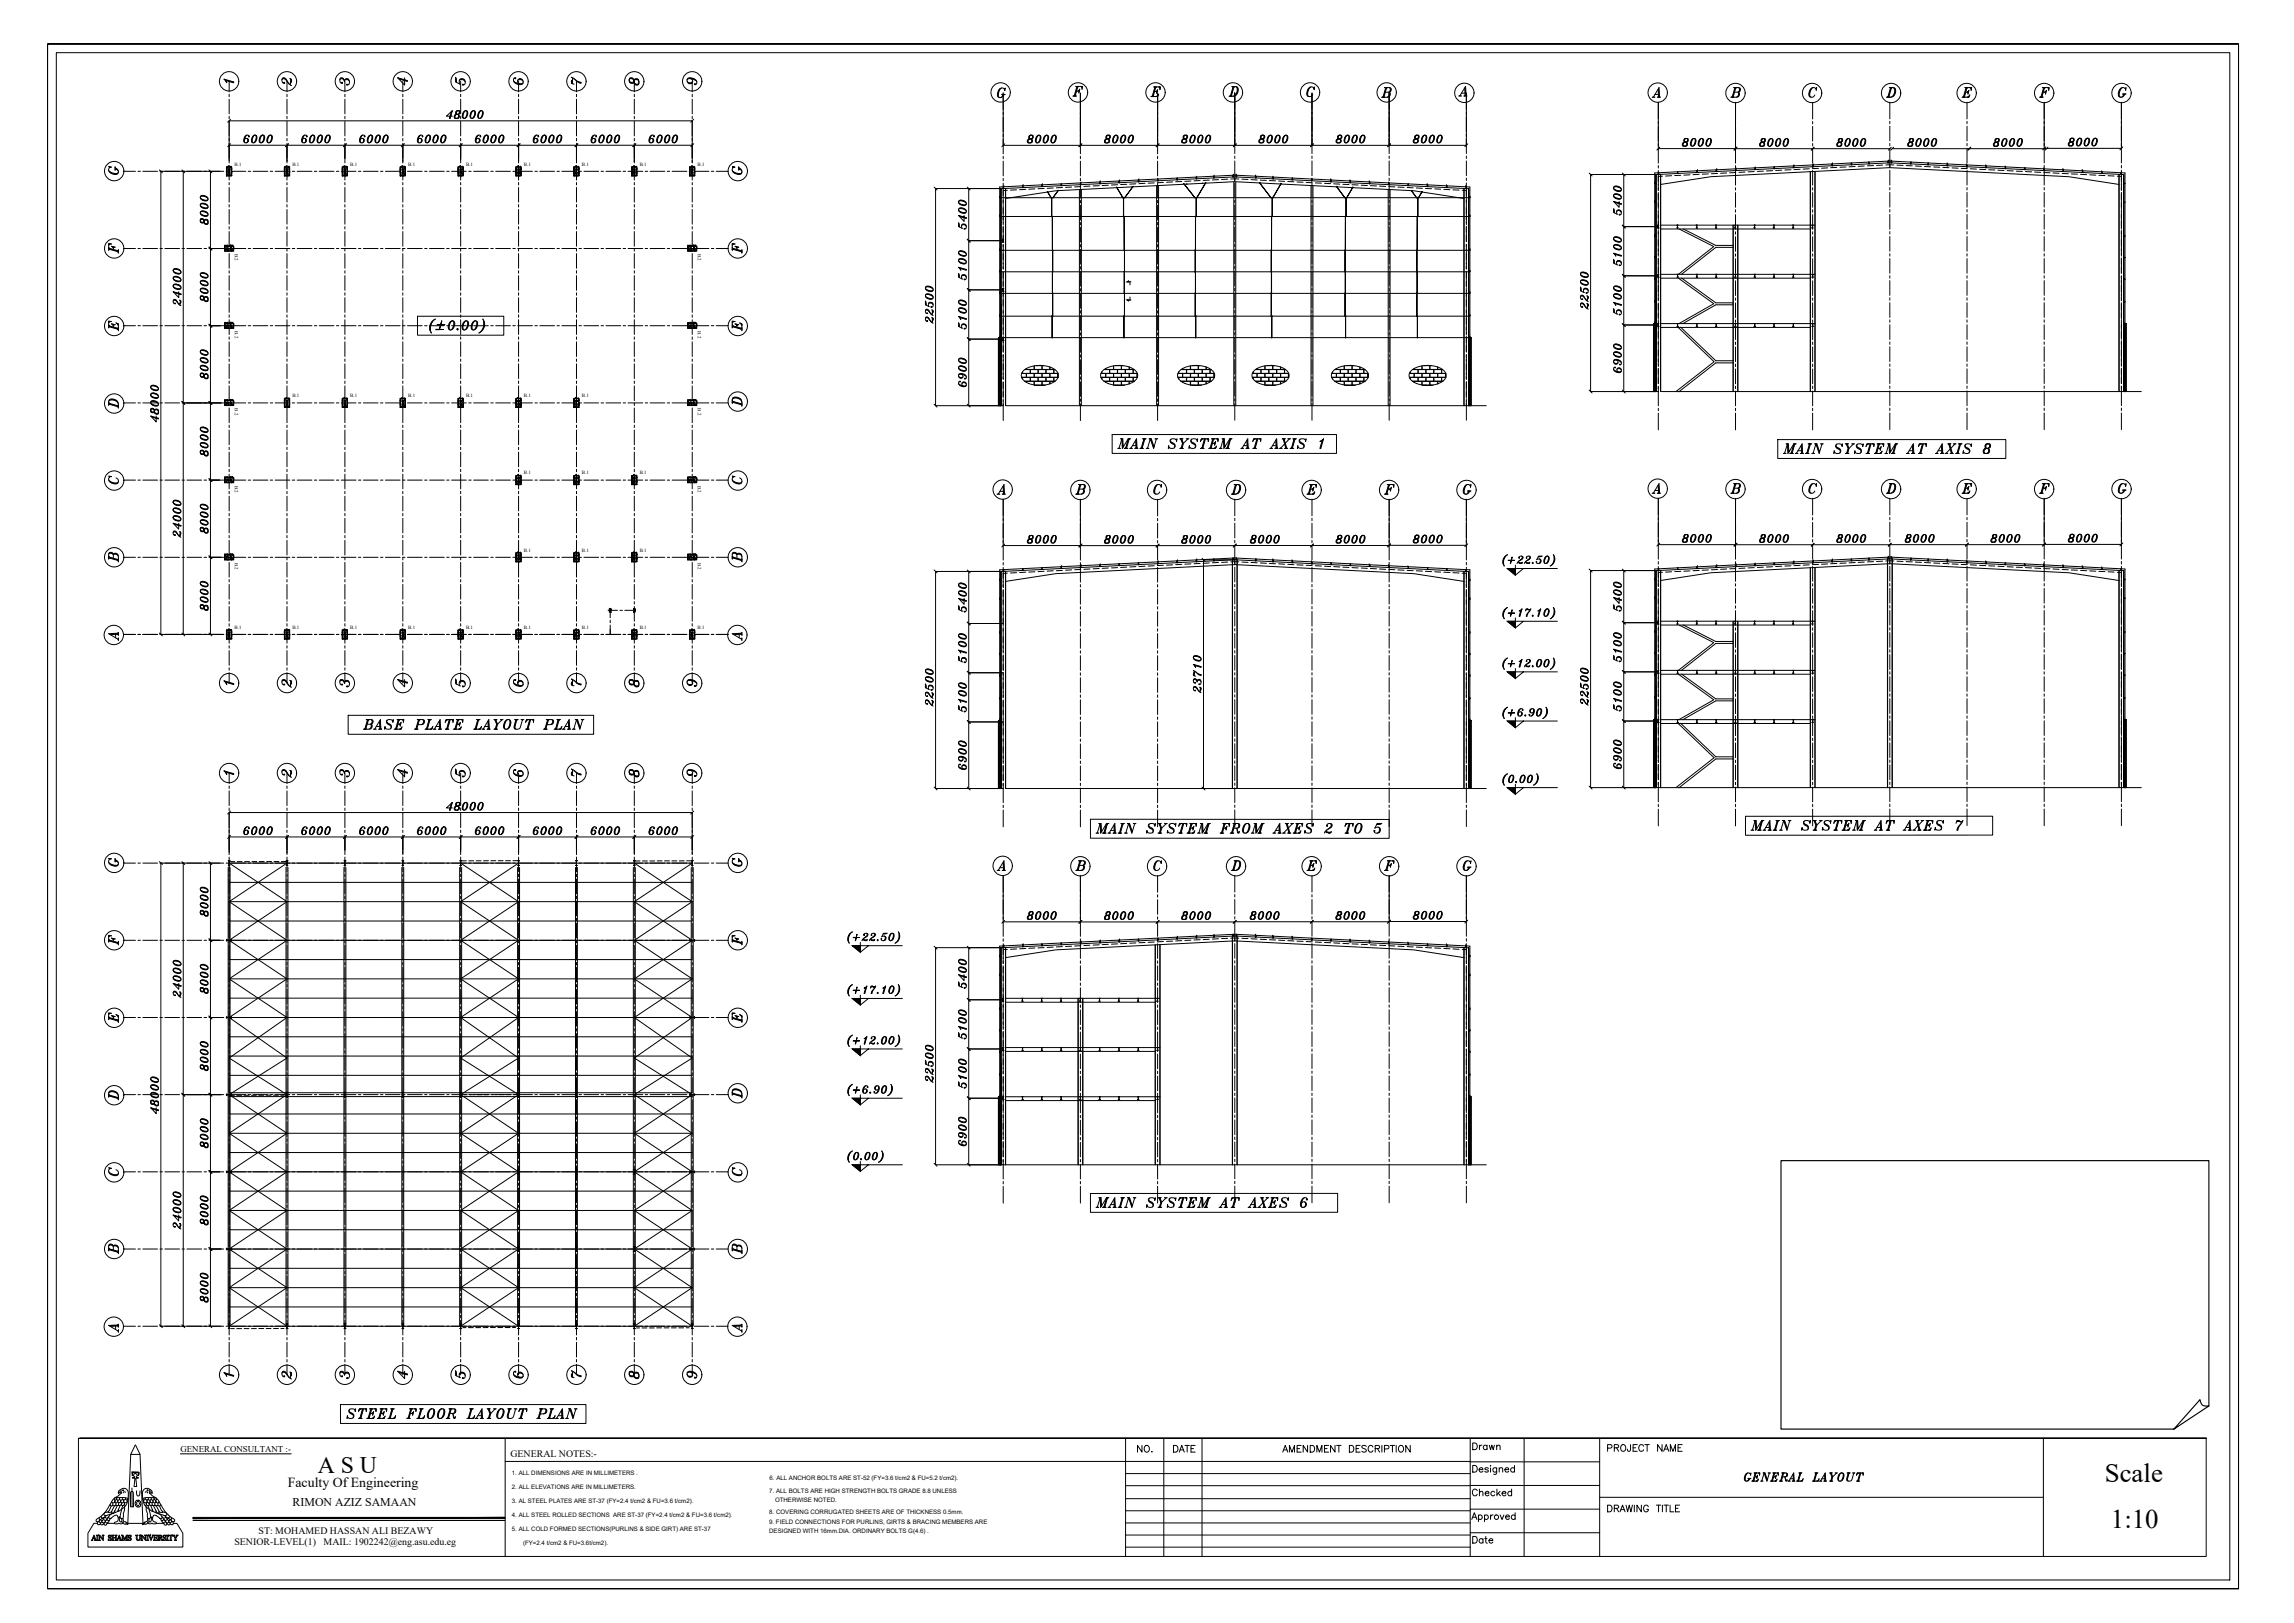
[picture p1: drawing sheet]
<svg xmlns="http://www.w3.org/2000/svg" width="1189mm" height="841mm" viewBox="0 0 1189 841" stroke-linecap="round" stroke-linejoin="round" font-family="sans-serif">
<defs><g id="words">
<g font-size="13.9">
<text x="1091" y="768">Scale</text>
<text x="1094" y="792">1:10</text>
</g>
<text font-size="12.3" x="165" y="764">A S U</text>
<text font-size="11.9" x="222" y="174">(±0.00)</text>
<g font-size="10.1">
<text x="778" y="295">(+22.50)</text>
<text x="778" y="348">(+12.00)</text>
</g>
<g font-size="9.7">
<text x="778" y="322">(+17.10)</text>
<text x="439" y="517">(+17.10)</text>
</g>
<g font-size="9.3">
<text x="923" y="236">MAIN SYSTEM AT AXIS 8</text>
<text x="187" y="379">BASE PLATE LAYOUT PLAN</text>
</g>
<g font-size="8.8">
<text x="595" y="51">E</text>
<text x="715" y="52">B</text>
<text x="896" y="52">B</text>
<text x="1016" y="52">E</text>
<text x="55" y="132">F</text>
<text x="379" y="132">F</text>
<text x="55" y="173">E</text>
<text x="379" y="173">E</text>
<text x="578" y="234">MAIN SYSTEM AT AXIS 1</text>
<text x="557" y="257">B</text>
<text x="676" y="257">E</text>
<text x="716" y="257">F</text>
<text x="896" y="257">B</text>
<text x="1016" y="257">E</text>
<text x="55" y="292">B</text>
<text x="907" y="431">MAIN SYSTEM AT AXES 7</text>
<text x="567" y="433">MAIN SYSTEM FROM AXES 2 TO 5</text>
<text x="557" y="452">B</text>
<text x="676" y="452">E</text>
<text x="716" y="452">F</text>
<text x="55" y="531">E</text>
<text x="379" y="531">E</text>
<text x="567" y="627">MAIN SYSTEM AT AXES 6</text>
<text x="55" y="651">B</text>
<text x="379" y="651">B</text>
<text x="179" y="736">STEEL FLOOR LAYOUT PLAN</text>
</g>
<g font-size="8.4">
<text x="55" y="213">D</text>
<text x="379" y="212">D</text>
<text x="55" y="571">D</text>
<text x="379" y="570">D</text>
<text x="55" y="692">A</text>
<text x="379" y="692">A</text>
<text x="762" y="790">Approved</text>
</g>
<g font-size="7.9">
<text x="235" y="46">5</text>
<text x="55" y="92">G</text>
<text x="379" y="92">G</text>
<text x="55" y="333">A</text>
<text x="379" y="333">A</text>
<text x="235" y="404">5</text>
<text x="55" y="450">G</text>
<text x="379" y="450">G</text>
<text x="903" y="769">GENERAL LAYOUT</text>
</g>
<g font-size="7.5">
<text x="145" y="46">2</text>
<text x="175" y="46">3</text>
<text x="205" y="46">4</text>
<text x="325" y="46">8</text>
<text x="55" y="252">C</text>
<text x="379" y="252">C</text>
<text x="145" y="357">2</text>
<text x="235" y="357">5</text>
<text x="145" y="404">2</text>
<text x="175" y="404">3</text>
<text x="205" y="404">4</text>
<text x="325" y="404">8</text>
<text x="55" y="610">C</text>
<text x="379" y="610">C</text>
<text x="145" y="716">2</text>
<text x="235" y="715">5</text>
</g>
<text font-size="7.2" x="149" y="771">Faculty Of Engineering</text>
<g font-size="7.1">
<text x="265" y="45">6</text>
<text x="295" y="45">7</text>
<text x="355" y="45">9</text>
<text x="175" y="357">3</text>
<text x="205" y="357">4</text>
<text x="265" y="357">6</text>
<text x="295" y="357">7</text>
<text x="325" y="357">8</text>
<text x="355" y="357">9</text>
<text x="265" y="404">6</text>
<text x="295" y="403">7</text>
<text x="355" y="404">9</text>
<text x="175" y="715">3</text>
<text x="205" y="715">4</text>
<text x="265" y="715">6</text>
<text x="295" y="715">7</text>
<text x="325" y="715">8</text>
<text x="355" y="715">9</text>
<text x="762" y="752">Drawn</text>
<text x="832" y="753">PROJECT NAME</text>
<text x="762" y="776">Checked</text>
<text x="832" y="785">DRAWING TITLE</text>
<text x="762" y="801">Date</text>
</g>
<g font-size="6.6">
<text x="589" y="754">NO.</text>
<text x="607" y="754">DATE</text>
<text x="664" y="754">AMENDMENT DESCRIPTION</text>
</g>
<text font-size="6.1" x="152" y="780">RIMON AZIZ SAMAAN</text>
<text font-size="5.7" x="47" y="799">AIN SHAMS UNIVERSITY</text>
<g font-size="5.1">
<text x="265" y="755">GENERAL NOTES:-</text>
<text x="134" y="795">ST: MOHAMED HASSAN ALI BEZAWY</text>
<text x="121" y="800">SENIOR-LEVEL(1)</text>
<text x="168" y="800">MAIL: 1902242@eng.asu.edu.eg</text>
</g>
<g font-size="4.9">
<text x="115" y="44">1</text>
<text x="115" y="356">1</text>
<text x="115" y="403">1</text>
<text x="115" y="714">1</text>
</g>
<text font-size="4.6" x="93" y="752">GENERAL CONSULTANT :-</text>
<g font-size="3.2">
<text x="265" y="764">1. ALL DIMENSIONS ARE IN MILLIMETERS .</text>
<text x="399" y="767">6. ALL ANCHOR BOLTS ARE ST-52 (FY=3.6 t/cm2 &amp; FU=5.2 t/cm2).</text>
<text x="265" y="771">2. ALL ELEVATIONS ARE IN MILLIMETERS.</text>
<text x="399" y="774">7. ALL BOLTS ARE HIGH STRENGTH BOLTS GRADE 8.8 UNLESS</text>
<text x="265" y="779">3. AL STEEL PLATES ARE ST-37 (FY=2.4 t/cm2 &amp; FU=3.6 t/cm2).</text>
<text x="402" y="779">OTHERWISE NOTED.</text>
<text x="399" y="784">8. COVERING CORRUGATED SHEETS ARE OF THICKNESS 0.5mm.</text>
<text x="265" y="786">4. ALL STEEL ROLLED SECTIONS ARE ST-37 (FY=2.4 t/cm2 &amp; FU=3.6 t/cm2).</text>
<text x="399" y="789">9. FIELD CONNECTIONS FOR PURLINS, GIRTS &amp; BRACING MEMBERS ARE</text>
<text x="265" y="793">5. ALL COLD FORMED SECTIONS(PURLINS &amp; SIDE GIRT) ARE ST-37</text>
<text x="399" y="795">DESIGNED WITH 16mm.DIA. ORDINARY BOLTS G(4.6) .</text>
<text x="271" y="801">(FY=2.4 t/cm2 &amp; FU=3.6t/cm2).</text>
</g>
<g font-size="2.5">
<text x="122" y="86">B.1</text>
<text x="152" y="86">B.1</text>
<text x="182" y="86">B.1</text>
<text x="212" y="86">B.1</text>
<text x="242" y="86">B.1</text>
<text x="272" y="86">B.1</text>
<text x="302" y="86">B.1</text>
<text x="332" y="86">B.1</text>
<text x="361" y="86">B.1</text>
<text x="122" y="132" transform="rotate(90 122 132)">B.2</text>
<text x="362" y="132" transform="rotate(90 362 132)">B.2</text>
<text x="122" y="172" transform="rotate(90 122 172)">B.2</text>
<text x="362" y="172" transform="rotate(90 362 172)">B.2</text>
<text x="152" y="206">B.1</text>
<text x="182" y="206">B.1</text>
<text x="212" y="206">B.1</text>
<text x="242" y="206">B.1</text>
<text x="272" y="206">B.1</text>
<text x="302" y="206">B.1</text>
<text x="122" y="212" transform="rotate(90 122 212)">B.2</text>
<text x="362" y="212" transform="rotate(90 362 212)">B.2</text>
<text x="272" y="246">B.1</text>
<text x="302" y="246">B.1</text>
<text x="332" y="246">B.1</text>
<text x="122" y="252" transform="rotate(90 122 252)">B.2</text>
<text x="362" y="252" transform="rotate(90 362 252)">B.2</text>
<text x="272" y="286">B.1</text>
<text x="302" y="286">B.1</text>
<text x="332" y="286">B.1</text>
<text x="122" y="292" transform="rotate(90 122 292)">B.2</text>
<text x="362" y="292" transform="rotate(90 362 292)">B.2</text>
<text x="122" y="326">B.1</text>
<text x="152" y="326">B.1</text>
<text x="182" y="326">B.1</text>
<text x="212" y="326">B.1</text>
<text x="242" y="326">B.1</text>
<text x="272" y="326">B.1</text>
<text x="302" y="326">B.1</text>
<text x="332" y="326">B.1</text>
<text x="361" y="326">B.1</text>
</g>
<g font-size=".7">
<text x="585" y="146" transform="rotate(90 585 146)">C</text>
<text x="585" y="155" transform="rotate(90 585 155)">C</text>
</g>
</g></defs>
<!-- layer: PORTAL FRAME -->
<g fill="none" stroke="#000" stroke-width=".52">
<path d="M119 42v6M119 49v1M119 51v8M149 49v1M149 51v8M179 49v1M179 51v8M209 49v1M209 51v8M239 49v1M239 51v8M269 49v1"/>
<path d="M269 51v8M299 42v6M299 49v1M299 51v8M329 49v1M329 51v8M359 49v1M359 51v8M520 48v9M520 58v1M560 48v9M560 58v1"/>
<path d="M600 48v9M600 58v1M640 48v9M640 58v1M680 48v9M680 58v1M720 48v9M720 58v1M760 48v9M760 58v1M859 53v9M899 53v9"/>
<path d="M939 53v9M979 53v9M1019 53v9M1059 53v9M1099 53v9M119 60v2M119 63v7M119 72v1M119 74v8M149 60v2M149 63v7M149 72v1"/>
<path d="M149 74v8M179 60v2M179 63v7M179 72v1M179 74v8M209 60v2M209 63v7M209 72v1M209 74v8M239 60v2M239 63v7M239 72v1"/>
<path d="M239 74v8M269 60v2M269 63v7M269 72v1M269 74v8M299 60v2M299 63v7M299 72v1M299 74v8M329 60v2M329 63v7M329 72v1"/>
<path d="M329 74v8M359 60v2M359 63v7M359 72v1M359 74v8M520 61v7M520 70v1M520 72v8M560 61v7M560 70v1M560 72v8M600 61v7"/>
<path d="M600 70v1M600 72v8M640 61v7M640 69v2M640 72v8M680 61v7M680 69v2M680 72v8M720 61v7M720 69v2M720 72v8M760 61v7"/>
<path d="M760 69v2M760 72v8M859 63v1M859 65v8M859 74v2M859 77v8M899 63v1M899 65v8M899 74v2M899 77v8M939 63v1M939 65v8"/>
<path d="M939 74v2M939 77v8M979 63v1M979 65v8M979 74v2M979 77v7M1019 63v1M1019 65v8M1019 74v2M1019 77v7M1059 63v1M1059 65v8"/>
<path d="M1059 74v2M1059 77v7M1099 63v1M1099 65v8M1099 74v2M1099 77v7M64 89h6M71 89h2M74 89h8M83 89h1M85 89h8M94 89h2"/>
<path d="M97 89h7M106 89h1M108 89h8M117 89h1M117 86h3v5h-3zM117 88h.1M117 87h.1M117 88l1 1M117 90h.1M117 91h.1M118 91h.1M118 90h.1"/>
<path d="M118 87h.1M118 89h.1M118 88h.1M118 89h-1M118 87h2v4h-2zM118 86h.1M119 91h.1M119 86h.1M119 87h.1M119 83v1M119 86v7M119 95v1"/>
<path d="M119 97v8M120 91h.1M120 87h.1M120 89h7M120 88h.1M120 90h.1M120 89h.1M129 89h1M131 89h8M140 89h1M143 89h7M147 88h.1"/>
<path d="M147 86h3v5h-3zM147 87h.1M147 90h.1M147 91h.1M148 89h.1M148 90h.1M148 87h.1M148 91h.1M148 88h.1M148 87h2v4h-2zM148 86h.1M149 91h.1"/>
<path d="M149 86h.1M149 87h.1M149 83v1M149 86v7M149 95v1M149 97v8M150 91h.1M150 87h.1M150 88h.1M150 90h.1M150 89h.1M151 89h2"/>
<path d="M154 89h8M163 89h1M165 89h8M174 89h2M177 89h8M177 86h3v5h-3zM177 88h.1M177 90h.1M177 87h.1M177 91h.1M178 89h.1M178 87h.1"/>
<path d="M178 90h.1M178 91h.1M178 88h.1M178 87h2v4h-2zM178 86h.1M179 91h.1M179 86h.1M179 87h.1M179 83v1M179 86v7M179 95v1M179 97v8"/>
<path d="M180 91h.1M180 87h.1M180 88h.1M180 90h.1M180 89h.1M186 89h1M188 89h8M197 89h1M200 89h7M207 86h3v5h-3zM207 88h.1M207 87h.1"/>
<path d="M207 88l1 1M207 90h.1M207 91h.1M208 91h.1M208 90h.1M208 87h.1M208 89h.1M208 88h.1M208 89h-1M208 87h2v4h-2zM208 86h.1M209 91h.1"/>
<path d="M209 89h1M209 86h.1M209 87h.1M209 83v1M209 86v7M209 95v1M209 97v8M210 91h.1M210 87h.1M210 88h.1M210 90h.1M210 89h.1"/>
<path d="M211 89h8M220 89h1M223 89h7M231 89h2M234 89h8M237 88h.1M237 86h3v5h-3zM237 87h.1M237 90h.1M237 91h.1M238 89h.1M238 90h.1"/>
<path d="M238 87h.1M238 91h.1M238 88h.1M238 87h2v4h-2zM238 86h.1M239 91h.1M239 86h.1M239 87h.1M239 83v1M239 86v7M239 95v1M239 97v8"/>
<path d="M240 91h.1M240 87h.1M240 88h.1M240 90h.1M240 89h.1M243 89h1M245 89h8M254 89h2M257 89h8M266 89h1M267 86h3v5h-3zM267 87h.1"/>
<path d="M267 88h.1M267 90h.1M267 91h.1M268 89h.1M268 91h.1M268 87h.1M268 90h.1M268 88h.1M268 87h2v4h-2zM268 86h.1M268 89h8M269 91h.1"/>
<path d="M269 86h.1M269 87h.1M269 83v1M269 86v7M269 95v1M269 97v8M270 91h.1M270 87h.1M270 88h.1M270 90h.1M270 89h.1M277 89h1"/>
<path d="M280 89h7M289 89h1M291 89h8M297 86h3v5h-3zM297 88h.1M297 87h.1M297 90h.1M297 91h.1M298 89h.1M298 91h.1M298 90h.1M298 87h.1"/>
<path d="M298 88h.1M298 87h2v4h-2zM298 86h.1M299 91h.1M299 86h.1M299 87h.1M299 83v1M299 86v7M299 95v1M299 97v8M300 91h.1M300 87h.1"/>
<path d="M300 88h.1M300 90h.1M300 89h.1M300 89h1M303 89h7M312 89h1M314 89h8M323 89h1M325 89h8M327 88h.1M327 86h3v5h-3zM327 87h.1"/>
<path d="M327 90h.1M327 91h.1M328 89h.1M328 90h.1M328 87h.1M328 91h.1M328 88h.1M328 87h2v4h-2zM328 86h.1M329 91h.1M329 86h.1M329 87h.1"/>
<path d="M329 83v1M329 86v7M329 95v1M329 97v8M330 91h.1M330 87h.1M330 88h.1M330 90h.1M330 89h.1M334 89h2M337 89h8M346 89h1"/>
<path d="M348 89h8M357 89h1M357 88h.1M357 86h3v5h-3zM357 87h.1M357 88v1M357 90h.1M357 91h.1M358 91h.1M358 90h.1M358 89h.1M358 88h.1"/>
<path d="M358 87h.1M358 87h2v4h-2zM358 86h.1M359 91h.1M359 86h.1M359 87h.1M359 83v1M359 86v7M359 95v1M359 97v8M360 91h.1M360 87h.1"/>
<path d="M360 89h7M360 88h.1M360 90h.1M360 89h.1M369 89h1M371 89h6M519 99h.1M520 81v1M520 84v7M520 92v2M520 95v8M521 98v112"/>
<path d="M522 99h-2M527 98l-3 1M532 98h-4M536 98h-3M541 98h-3M543 99l2 4zM543 100h.1M546 97l-3 1M548 99h.1M548 99l-2 4zM551 97h-4M555 97h-3"/>
<path d="M559 98v112M560 81v1M560 84v7M560 92v2M560 95v8M560 97h-3M560 98v112M565 96l-3 1M570 96h-4M574 96h-3M579 97l3 6zM579 97h.1"/>
<path d="M579 96h-3M584 96h-3M587 97h.1M587 97l-4 6zM589 95h-4M593 95h-3M598 95h-3M599 96v114M600 81v1M600 84v7M600 92v2M600 95v8"/>
<path d="M600 96v114M603 95h-3M608 94h-3M612 94h-3M614 95l5 8zM615 95h.1M617 94h-3M622 94h-3M623 95h.1M625 95l-5 8zM627 93h-3M631 93h-3"/>
<path d="M636 93h-3M639 94v116M640 93h2M640 92v2l-93 5-26 4M640 94l93 5 26 4M640 92l-121 6v112M640 92l121 6v112M640 81v1M640 83v8M640 92v2M640 95v7M640 93h-2"/>
<path d="M640 94v116M644 93h3M648 93h4M653 95l6 8zM653 95h.1M653 93h3M658 94h3M663 94h3M664 95h.1M664 95l-4 8zM667 94h4M672 94h3"/>
<path d="M677 95h3M679 96v114M680 81v1M680 83v8M680 92v2M680 95v7M680 96v114M682 95h3M686 95h4M691 95h3M693 97l4 6zM693 97h.1"/>
<path d="M696 96h3M701 96h3M701 97h.1M701 97l-3 6zM705 96h4M710 96h3M715 96l3 1M719 98v112M720 97h3M720 81v1M720 83v8M720 92v2"/>
<path d="M720 95v7M720 98v112M724 97h4M729 97h3M731 99l3 4zM732 99h.1M734 97l3 1M737 100h.1M737 99l-2 4zM739 98h3M744 98h3M748 98h3"/>
<path d="M753 98l3 1M758 99h2M759 98v112M760 81v1M760 83v8M760 92v2M760 95v7M761 99h.1M761 98v112M858 90v113M858 91h.1M858 90v113v-53"/>
<path d="M859 86v1M859 88v11M859 100v8M861 90v113M862 91h-3M866 91h-3M871 91h-3M876 91h-3M881 90l-4 1M885 90h-3M890 90h-3M895 90h-3"/>
<path d="M899 86v1M899 88v8M899 97v2M899 100v7M900 89l-4 1M904 89h-3M909 89h-3M914 89h-3M919 88l-4 1M923 88h-3M928 88h-3M933 88h-3"/>
<path d="M938 87l-4 1M938 89v114M939 86v1M939 88v8M939 97v2M939 100v7M941 89v114M942 87h-3M947 87h-3M952 87h-3M957 87h-3M961 86h-3"/>
<path d="M966 86h-3M971 86h-3M976 86h-3M977 85h5M979 84v3l-92 5-26 4M979 87l93 5 26 4M979 86v1M979 88v8M979 97v1M979 100v7M979 84l-121 6M979 84l122 6v113"/>
<path d="M983 86h3M988 86h3M993 86h3M997 86h4M1002 87h3M1007 87h3M1012 87h3M1016 87h4M1019 86v1M1019 88v8M1019 97v1M1019 100v7"/>
<path d="M1021 87l3 1M1026 88h3M1031 88h3M1035 88h4M1040 88l3 1M1045 89h3M1050 89h3M1054 89h4M1059 89l3 1M1059 86v1M1059 88v8M1059 97v1"/>
<path d="M1059 100v7M1064 90h3M1069 90h3M1073 90h4M1078 90l3 1M1083 91h3M1088 91h3M1093 91h3M1097 91h2M1098 90v113M1099 86v1M1099 88v11"/>
<path d="M1099 100v8M1101 91h.1M119 106v1M119 109v7M119 117v2M119 120v8M149 106v1M149 109v7M149 117v2M149 120v8M179 106v1M179 109v7"/>
<path d="M179 117v2M179 120v8M209 106v1M209 109v7M209 117v2M209 120v8M239 106v1M239 109v7M239 117v2M239 120v8M269 106v1M269 109v7"/>
<path d="M269 117v2M269 120v8M299 106v1M299 109v7M299 117v2M299 120v8M329 106v1M329 109v7M329 117v2M329 120v8M359 106v1M359 109v7"/>
<path d="M359 117v2M359 120v8M519 112h243M519 102h243M520 103v3M520 106v11M520 117v8M545 102h.1M545 112h.1M545 102v10zM545 112v18zM546 102h.1"/>
<path d="M560 104v1M560 106v8M560 115v2M560 118v7M582 102h.1M582 112h.1M582 102v10zM583 112h.1M583 112v18zM583 102h.1M600 104v1M600 106v8"/>
<path d="M600 115v2M600 118v7M620 102h.1M619 112h.1M620 112v18zM620 112h.1M620 102v10zM640 104v1M640 106v8M640 115v1M640 118v7M659 102h.1"/>
<path d="M659 112h.1M659 112v18zM659 102v10zM660 102h.1M680 104v1M680 106v8M680 115v1M680 118v7M697 102h.1M697 112h.1M697 112v18zM698 102v10z"/>
<path d="M698 102h.1M720 104v1M720 106v8M720 115v1M720 118v7M734 102h.1M734 112h.1M734 112v18zM735 102h.1M735 112h.1M735 102v10zM760 103v3"/>
<path d="M760 106v10M760 117v8M859 109v10M859 119v14M861 117h80M861 119h77M898 117v86M899 109v1M899 111v8M901 117v86M939 109v1M939 111v8"/>
<path d="M979 109v1M979 111v8M1019 109v1M1019 111v8M1059 109v1M1059 111v8M1099 109v10M1099 119v14M64 129h6M71 129h2M74 129h8M83 129h1"/>
<path d="M85 129h8M94 129h2M97 129h7M106 129h1M108 129h8M116 127h5v3h-5zM116 129h.1M116 128h.1M116 130h.1M117 128v1M117 130h.1M117 129h.1"/>
<path d="M117 128h4v2h-4zM117 128h.1M117 129h1M118 128h.1M118 130h.1M118 127v1M118 127h.1M119 129v1M119 131v8M119 128h.1M119 127v1M119 127h.1"/>
<path d="M119 130h.1M120 128h.1M120 127h.1M120 129h7M120 130h.1M121 130h.1M121 128h.1M121 129h.1M129 129h1M131 129h8M140 129h1M143 129h7"/>
<path d="M149 129v1M149 131v8M151 129h2M154 129h8M163 129h1M165 129h8M174 129h2M177 129h8M179 129v1M179 131v8M186 129h1M188 129h8"/>
<path d="M197 129h1M200 129h7M209 129h1M209 129v1M209 131v8M211 129h8M220 129h1M223 129h7M231 129h2M234 129h8M239 129v1M239 131v8"/>
<path d="M243 129h1M245 129h8M254 129h2M257 129h8M266 129h1M268 129h8M269 129v1M269 131v8M277 129h1M280 129h7M289 129h1M291 129h8v1"/>
<path d="M299 131v8M300 129h1M303 129h7M312 129h1M314 129h8M323 129h1M325 129h8M329 129v1M329 131v8M334 129h2M337 129h8M346 129h1"/>
<path d="M348 129h8M356 127h5v3h-5zM356 129h.1M356 128h.1M356 130h.1M357 128h.1M357 130h.1M357 128v1M357 129h.1M357 128h4v2h-4zM357 129h1M358 128h.1"/>
<path d="M358 130h.1M358 127v1M358 127h.1M359 129v1M359 131v8M359 128h.1M359 127v1M359 127h.1M359 130h.1M360 128h.1M360 127h.1M360 129h7"/>
<path d="M360 130h.1M361 130h.1M361 128h.1M361 129h.1M369 129h1M371 129h6M519 130h243M520 127v12M545 130h.1M546 130h.1M546 130v11zM560 127v1"/>
<path d="M560 129v8M560 138v1M583 130h.1M583 130v11zM600 127v1M600 129v8M600 138v1M619 130h.1M619 130v11zM640 127v1M640 129v8M640 138v1"/>
<path d="M659 130h.1M659 130v11zM680 127v1M680 129v8M680 138v1M697 130h.1M697 130v11zM720 127v1M720 129v8M720 138v1M734 130h.1M734 130v11z"/>
<path d="M760 127v12M859 134v8M899 120v1M899 123v7M899 132v1M899 134v8M939 120v1M939 123v7M939 132v1M939 134v8M979 120v1M979 123v7"/>
<path d="M979 131v2M979 134v8M1019 120v1M1019 123v7M1019 131v2M1019 134v8M1059 120v1M1059 123v7M1059 131v2M1059 134v8M1099 134v8M119 140v2"/>
<path d="M119 143v7M119 152v1M119 154v8M149 140v2M149 143v7M149 152v1M149 154v8M179 140v2M179 143v7M179 152v1M179 154v8M209 140v2"/>
<path d="M209 143v7M209 152v1M209 154v8M239 140v2M239 143v7M239 152v1M239 154v8M269 140v2M269 143v7M269 152v1M269 154v8M299 140v2"/>
<path d="M299 143v7M299 152v1M299 154v8M329 140v2M329 143v7M329 152v1M329 154v8M359 140v2M359 143v7M359 152v1M359 154v8M519 152h243"/>
<path d="M519 141h243M519 158v52v-112v112M520 141v8M520 150v10M545 152h.1M545 141h.1M545 141v11zM546 152h.1M546 141h.1M546 152v12zM560 141v7M560 150v1"/>
<path d="M560 152v8M583 141h.1M583 152h.1M583 141v11zM583 152v12zM600 141v7M600 150v1M600 152v8M619 141h.1M619 152h.1M619 152v12zM620 141v11z"/>
<path d="M640 141v7M640 149v2M640 152v8M659 152h.1M659 141h.1M659 152v12zM659 141v11zM680 141v7M680 149v2M680 152v8M697 141h.1M697 152h.1"/>
<path d="M697 152v12zM697 141v11zM720 141v7M720 149v2M720 152v8M734 152h.1M734 141h.1M734 152v12zM734 141v11zM760 141v8M760 149v11M859 143v13"/>
<path d="M859 157v8M861 142h80M861 144h77M899 143v1M899 145v8M899 154v2M899 157v8M939 143v1M939 145v8M939 154v2M939 157v8M979 143v1"/>
<path d="M979 145v8M979 154v2M979 157v7M1019 143v1M1019 145v8M1019 154v2M1019 157v7M1059 143v1M1059 145v8M1059 154v2M1059 157v7M1099 143v13"/>
<path d="M1099 157v8M64 169h6M71 169h2M74 169h8M83 169h1M85 169h8M94 169h2M97 169h7M106 169h1M108 169h8M116 167h5v3h-5zM116 169h.1"/>
<path d="M116 168h.1M116 170h.1M117 168v1M117 170h.1M117 169h.1M117 168h4v2h-4zM117 168h.1M117 169h1M118 168h.1M118 170h.1M118 167h.1M119 163v1"/>
<path d="M119 166v7M119 175v1M119 177v8M119 168h.1M119 167v1M119 167h.1M119 170h.1M120 168h.1M120 167h.1M120 169h7M120 170h.1M121 170h.1"/>
<path d="M121 168h.1M121 169h.1M129 169h1M131 169h8M140 169h1M143 169h7M149 163v1M149 166v7M149 175v1M149 177v8M151 169h2M154 169h8"/>
<path d="M163 169h1M165 169h8M174 169h2M177 169h8M179 163v1M179 166v7M179 175v1M179 177v8M186 169h1M188 169h8M197 169h1M200 169h7"/>
<path d="M209 169h1M209 163v1M209 166v7M209 175v1M209 177v8M211 169h8M216 164h45v10h-45zM239 177v8M257 169h8M266 169h1M268 169h8M269 163v1"/>
<path d="M269 166v7M269 175v1M269 177v8M277 169h1M280 169h7M289 169h1M291 169h8M299 163v1M299 166v7M299 175v1M299 177v8M300 169h1"/>
<path d="M303 169h7M312 169h1M314 169h8M323 169h1M325 169h8M329 163v1M329 166v7M329 175v1M329 177v8M334 169h2M337 169h8M346 169h1"/>
<path d="M348 169h8M356 167h5v3h-5zM356 169h.1M356 168h.1M356 170h.1M357 168h.1M357 168v1M357 170h.1M357 169h.1M357 168h4v2h-4zM357 169h1M358 168h.1"/>
<path d="M358 170h.1M358 167h.1M359 163v1M359 166v7M359 175v1M359 177v8M359 168h.1M359 167v1M359 167h.1M359 170h.1M360 168h.1M360 167h.1"/>
<path d="M360 169h7M360 170h.1M361 170h.1M361 168h.1M361 169h.1M369 169h1M371 169h6M517 175h2v35h-2zM519 164h243M520 160v3M520 164v10M520 174v9"/>
<path d="M545 164h.1M545 175h.1M545 164v11zM546 164h.1M560 161v1M560 164v7M560 172v2M560 175v8M583 175h.1M582 164l1 11zM583 164h.1M600 161v1"/>
<path d="M600 164v7M600 172v2M600 175v8M619 164h.1M620 175h.1M620 164v11zM620 164h.1M640 161v1M640 163v8M640 172v2M640 175v7M659 164h.1"/>
<path d="M659 175h.1M659 164v11zM680 161v1M680 163v8M680 172v2M680 175v7M697 164h.1M697 175h.1M697 164v11zM720 161v1M720 163v8M720 172v2"/>
<path d="M720 175v7M734 164h.1M734 175h.1M735 164v11zM760 160v3M760 163v11M760 174v8M761 175h1v-78l-122-6-122 6v78h244M761 175h1v35h-1zM857 168h1v35h-1zM858 168v-78l121-7 122 7v78M859 166v10"/>
<path d="M859 177v13M861 168h80M861 170h77M899 166v1M899 168v8M899 177v2M899 180v7M939 166v1M939 168v8M939 177v2M939 180v7M979 166v1"/>
<path d="M979 168v8M979 177v1M979 180v7M1019 166v1M1019 168v8M1019 177v1M1019 180v7M1059 166v1M1059 168v8M1059 177v1M1059 180v7M1099 166v10"/>
<path d="M1099 177v13M1101 168h1v35h-1zM119 186v1M119 189v7M119 197v2M119 200v8M149 186v1M149 189v7M149 197v2M149 200v8M179 186v1M179 189v7"/>
<path d="M179 197v2M179 200v8M209 186v1M209 189v7M209 197v2M209 200v8M239 186v1M239 189v7M239 197v2M239 200v8M269 186v1M269 189v7"/>
<path d="M269 197v2M269 200v8M299 186v1M299 189v7M299 197v2M299 200v8M329 186v1M329 189v7M329 197v2M329 200v8M359 186v1M359 189v7"/>
<path d="M359 197v2M359 200v8M520 184v13M520 198v8M560 184v1M560 186v8M560 195v2M560 198v7M600 184v1M600 186v8M600 195v2M600 198v7"/>
<path d="M640 184v1M640 186v8M640 195v1M640 198v7M680 184v1M680 186v8M680 195v1M680 198v7M720 184v1M720 186v8M720 195v1M720 198v7"/>
<path d="M760 184v13M760 198v8M859 191v8M899 189v1M899 191v8M939 189v1M939 191v8M979 189v1M979 191v8M1019 189v1M1019 191v8M1059 189v1"/>
<path d="M1059 191v8M1099 191v8M64 209h6M71 209h2M74 209h8M83 209h1M85 209h8M94 209h2M97 209h7M106 209h1M108 209h8M116 207h5v3h-5z"/>
<path d="M116 209h.1M116 207h.1M116 208h.1M116 210h.1M117 208v1M117 208h.1M117 210h.1M117 209h.1M117 208h4v2h-4zM117 209h1M118 208h.1M118 210h.1"/>
<path d="M118 207h.1M119 209v1M119 211v8M119 208h.1M119 207h.1M119 210h.1M120 207h.1M120 208h.1M120 209h7M120 210h.1M121 210h.1M121 208h.1"/>
<path d="M121 209h.1M129 209h1M131 209h8M140 209h1M143 209h7M147 208h.1M147 206h3v5h-3zM147 207h.1M147 210h.1M147 211h.1M148 209h.1M148 210h.1"/>
<path d="M148 207h.1M148 211h.1M148 208h.1M148 207h2v4h-2zM148 206h.1M149 211h.1M149 206h.1M149 207h.1M149 209v1M149 211v8M150 211h.1M150 207h.1"/>
<path d="M150 208h.1M150 210h.1M150 209h.1M150 207v1M151 209h2M154 209h8M163 209h1M165 209h8M174 209h2M177 209h8M177 206h3v5h-3zM177 208h.1"/>
<path d="M177 210h.1M177 207h.1M177 211h.1M178 209h.1M178 207h.1M178 210h.1M178 211h.1M178 208h.1M178 207h2v4h-2zM178 206h.1M179 211h.1M179 206h.1"/>
<path d="M179 207h.1M179 209v1M179 211v8M180 211h.1M180 207h.1M180 208h.1M180 210h.1M180 209h.1M180 207v1M186 209h1M188 209h8M197 209h1"/>
<path d="M200 209h7M207 206h3v5h-3zM207 208h.1M207 207h.1M207 208l1 1M207 210h.1M207 211h.1M207 209h1M208 211h.1M208 210h.1M208 207h.1M208 209h.1"/>
<path d="M208 208h.1M208 207h2v4h-2zM208 206h.1M209 211h.1M209 209h1M209 206h.1M209 207h.1M209 209v1M209 211v8M210 211h.1M210 207h.1M210 208h.1"/>
<path d="M210 210h.1M210 209h.1M210 207v1M211 209h8M220 209h1M223 209h7M231 209h2M234 209h8M237 208h.1M237 206h3v5h-3zM237 207h.1M237 210h.1"/>
<path d="M237 211h.1M238 209h.1M238 210h.1M238 207h.1M238 211h.1M238 208h.1M238 207h2v4h-2zM238 206h.1M239 211h.1M239 206h.1M239 207h.1M239 209v1"/>
<path d="M239 211v8M240 211h.1M240 207h.1M240 208h.1M240 210h.1M240 209h.1M240 207v1M243 209h1M245 209h8M254 209h2M257 209h8M266 209h1"/>
<path d="M267 206h3v5h-3zM267 207h.1M267 208h.1M267 210h.1M267 211h.1M268 209h.1M268 211h.1M268 207h.1M268 210h.1M268 208h.1M268 207h2v4h-2zM268 206h.1"/>
<path d="M268 209h8M269 211h.1M269 206h.1M269 207h.1M269 209v1M269 211v8M270 211h.1M270 207h.1M270 208h.1M270 210h.1M270 209h.1M270 207v1"/>
<path d="M277 209h1M280 209h7M289 209h1M291 209h8v1M297 206h3v5h-3zM297 208h.1M297 207h.1M297 208l1 1M297 210h.1M297 211h.1M297 209h1M298 211h.1"/>
<path d="M298 210h.1M298 207h.1M298 209h.1M298 208h.1M298 207h2v4h-2zM298 206h.1M299 211h.1M299 206h.1M299 207h.1M299 211v8M300 211h.1M300 207h.1"/>
<path d="M300 208h.1M300 210h.1M300 209h.1M300 209h1M300 207v1M303 209h7M312 209h1M314 209h8M323 209h1M325 209h8M329 209v1M329 211v8"/>
<path d="M334 209h2M337 209h8M346 209h1M348 209h8M356 207h5v3h-5zM356 209h.1M356 208h.1M356 210h.1M356 207h.1M357 208h.1M357 208v1M357 210h.1"/>
<path d="M357 209h.1M357 208h4v2h-4zM357 209h1M358 208h.1M358 210h.1M358 207h.1M359 209v1M359 211v8M359 208h.1M359 207h.1M359 210h.1M360 207h.1"/>
<path d="M360 208h.1M360 209h7M360 210h.1M361 210h.1M361 208h.1M361 209h.1M369 209h1M371 209h6M520 207v11M521 210h249M560 207v1M560 209v9"/>
<path d="M600 207v1M600 209v9M640 207v1M640 209v9M680 207v1M680 209v9M720 207v1M720 209v9M760 207v11M859 200v10M859 212v1M859 214v9"/>
<path d="M861 203h249M899 200v1M899 203v7M899 212v1M899 214v9M939 200v1M939 203v7M939 212v1M939 214v9M979 200v1M979 203v7M979 211v2"/>
<path d="M979 214v9M1019 200v1M1019 203v7M1019 211v2M1019 214v9M1059 200v1M1059 203v7M1059 211v2M1059 214v9M1099 200v10M1099 211v2M1099 214v9"/>
<path d="M119 220v2M119 223v7M119 232v1M119 234v8M149 220v2M149 223v7M149 232v1M149 234v8M179 220v2M179 223v7M179 232v1M179 234v8"/>
<path d="M209 220v2M209 223v7M209 232v1M209 234v8M239 220v2M239 223v7M239 232v1M239 234v8M269 220v2M269 223v7M269 232v1M269 234v8"/>
<path d="M299 220v2M299 223v7M299 232v1M299 234v8M329 220v2M329 223v7M329 232v1M329 234v8M359 220v2M359 223v7M359 232v1M359 234v8"/>
<path d="M576 225h117v10h-117zM921 228h119v10h-119zM64 249h6M71 249h2M74 249h8M83 249h1M85 249h8M94 249h2M97 249h7M106 249h1M108 249h8M116 247h5v3h-5z"/>
<path d="M116 249h.1M116 247h.1M116 248h.1M116 250h.1M117 248h.1M117 250h.1M117 249h.1M117 248h4v2h-4zM117 249h1M118 248h.1M118 250h.1M118 247h.1"/>
<path d="M119 243v1M119 246v7M119 255v1M119 257v8M119 248h.1M119 247h.1M119 250h.1M120 247h.1M120 248h.1M120 249h7M120 250h.1M121 250h.1"/>
<path d="M121 248h.1M121 249h.1M129 249h1M131 249h8M140 249h1M143 249h7M149 243v1M149 246v7M149 255v1M149 257v8M151 249h2M154 249h8"/>
<path d="M163 249h1M165 249h8M174 249h2M177 249h8M179 243v1M179 246v7M179 255v1M179 257v8M186 249h1M188 249h8M197 249h1M200 249h7"/>
<path d="M209 249h1M209 243v1M209 246v7M209 255v1M209 257v8M211 249h8M220 249h1M223 249h7M231 249h2M234 249h8M239 243v1M239 246v7"/>
<path d="M239 255v1M239 257v8M243 249h1M245 249h8M254 249h2M257 249h8M266 249h1M267 246h3v5h-3zM267 248l1 1M267 247h.1M267 248h.1M267 250h.1"/>
<path d="M267 251h.1M267 249h1M268 251h.1M268 247h.1M268 250h.1M268 249h.1M268 248h.1M268 247h2v4h-2zM268 246h.1M268 249h8M269 251h.1M269 246h.1"/>
<path d="M269 247h.1M269 243v1M269 246v7M269 255v1M269 257v8M270 251h.1M270 247h.1M270 248h.1M270 250h.1M270 249h.1M270 247v1M277 249h1"/>
<path d="M280 249h7M289 249h1M291 249h8M297 246h3v5h-3zM297 248h.1M297 247h.1M297 250h.1M297 251h.1M298 249h.1M298 251h.1M298 250h.1M298 247h.1"/>
<path d="M298 248h.1M298 247h2v4h-2zM298 246h.1M299 251h.1M299 246h.1M299 247h.1M299 243v1M299 246v7M299 255v1M299 257v8M300 251h.1M300 247h.1"/>
<path d="M300 248h.1M300 250h.1M300 249h.1M300 249h1M300 247v1M303 249h7M312 249h1M314 249h8M323 249h1M325 249h8M327 248h.1M327 246h3v5h-3z"/>
<path d="M327 247h.1M327 250h.1M327 251h.1M328 249h.1M328 250h.1M328 247h.1M328 251h.1M328 248h.1M328 247h2v4h-2zM328 246h.1M329 251h.1M329 246h.1"/>
<path d="M329 247h.1M329 243v1M329 246v7M329 255v1M329 257v8M330 251h.1M330 247h.1M330 248h.1M330 250h.1M330 249h.1M330 247v1M334 249h2"/>
<path d="M337 249h8M346 249h1M348 249h8M356 247h5v3h-5zM356 249h.1M356 248h.1M356 250h.1M356 247h.1M357 248h.1M357 250h.1M357 249h.1M357 248h4v2h-4z"/>
<path d="M357 249h1M358 248h.1M358 250h.1M358 247h.1M359 243v1M359 246v7M359 255v1M359 257v8M359 248h.1M359 247h.1M359 250h.1M360 247h.1"/>
<path d="M360 248h.1M360 249h7M360 250h.1M361 250h.1M361 248h.1M361 249h.1M369 249h1M371 249h6M520 259v8M560 259v8M600 259v8M640 259v8"/>
<path d="M680 259v8M720 259v8M760 259v8M859 258v9M899 258v9M939 258v9M979 258v9M1019 258v9M1059 258v9M1099 258v9M119 266v1M119 269v7"/>
<path d="M119 277v2M119 280v8M149 266v1M149 269v7M149 277v2M149 280v8M179 266v1M179 269v7M179 277v2M179 280v8M209 266v1M209 269v7"/>
<path d="M209 277v2M209 280v8M239 266v1M239 269v7M239 277v2M239 280v8M269 266v1M269 269v7M269 277v2M269 280v8M299 266v1M299 269v7"/>
<path d="M299 277v2M299 280v8M329 266v1M329 269v7M329 277v2M329 280v8M359 266v1M359 269v7M359 277v2M359 280v8M520 269v1M520 271v8"/>
<path d="M560 269v1M560 271v8M600 269v1M600 271v8M640 269v1M640 271v8M640 280v1M680 269v1M680 271v8M680 280v1M720 269v1M720 271v8"/>
<path d="M720 280v1M760 269v1M760 271v8M760 280v1M859 268v1M859 271v7M859 280v1M899 268v1M899 271v7M899 280v1M939 268v1M939 271v7"/>
<path d="M939 280v1M979 268v1M979 271v7M979 280v1M1019 268v1M1019 271v7M1019 280v1M1059 268v1M1059 271v7M1059 280v1M1099 268v1M1099 271v7"/>
<path d="M1099 280v1M64 289h6M71 289h2M74 289h8M83 289h1M85 289h8M94 289h2M97 289h7M106 289h1M108 289h8M116 287h5v3h-5zM116 289h.1"/>
<path d="M116 287h.1M116 288h.1M116 290h.1M117 289h.1M117 288v1M117 290h.1M117 288h4v2h-4zM117 288h.1M117 289h1M118 288h.1M118 290h.1M118 287h.1"/>
<path d="M119 289v1M119 291v8M119 288h.1M119 287h.1M119 290h.1M120 287h.1M120 288h.1M120 289h7M120 290h.1M121 290h.1M121 288h.1M121 289h.1"/>
<path d="M129 289h1M131 289h8M140 289h1M143 289h7M149 289v1M149 291v8M151 289h2M154 289h8M163 289h1M165 289h8M174 289h2M177 289h8"/>
<path d="M179 289v1M179 291v8M186 289h1M188 289h8M197 289h1M200 289h7M209 289h1M209 289v1M209 291v8M211 289h8M220 289h1M223 289h7"/>
<path d="M231 289h2M234 289h8M239 289v1M239 291v8M243 289h1M245 289h8M254 289h2M257 289h8M266 289h1M267 286h3v5h-3zM267 287h.1M267 288h.1"/>
<path d="M267 290h.1M267 291h.1M268 289h.1M268 291h.1M268 287h.1M268 290h.1M268 288h.1M268 287h2v4h-2zM268 286h.1M268 289h8M269 291h.1M269 286h.1"/>
<path d="M269 287h.1M269 289v1M269 291v8M270 291h.1M270 287h.1M270 288h.1M270 290h.1M270 289h.1M270 287v1M277 289h1M280 289h7M289 289h1"/>
<path d="M291 289h8v1M297 286h3v5h-3zM297 288v1M297 287h.1M297 288h.1M297 290h.1M297 291h.1M298 291h.1M298 290h.1M298 287h.1M298 289h.1M298 288h.1"/>
<path d="M298 289h-1M298 287h2v4h-2zM298 286h.1M299 291h.1M299 286h.1M299 287h.1M299 291v8M300 291h.1M300 287h.1M300 288h.1M300 290h.1M300 289h.1"/>
<path d="M300 289h1M300 287v1M303 289h7M312 289h1M314 289h8M323 289h1M325 289h8M327 288h.1M327 286h3v5h-3zM327 288v1M327 287h.1M327 290h.1"/>
<path d="M327 291h.1M328 290h.1M328 287h.1M328 291h.1M328 289h.1M328 289h-1M328 288h.1M328 287h2v4h-2zM328 286h.1M329 291h.1M329 286h.1M329 287h.1"/>
<path d="M329 289v1M329 291v8M330 291h.1M330 287h.1M330 288h.1M330 290h.1M330 289h.1M330 287v1M334 289h2M337 289h8M346 289h1M348 289h8"/>
<path d="M356 287h5v3h-5zM356 289h.1M356 288h.1M356 290h.1M356 287h.1M357 288h-1M357 288h.1M357 288v1M357 289h.1M357 290h.1M357 288h4v2h-4zM357 289h1"/>
<path d="M358 288h.1M358 290h.1M358 287h.1M359 289v1M359 291v8M359 288h.1M359 287h.1M359 290h.1M360 287h.1M360 288h.1M360 289h7M360 290h.1"/>
<path d="M361 290h.1M361 288h.1M361 289h.1M369 289h1M371 289h6M519 297h.1M520 280v1M520 283v7M520 292v1M520 294v10M521 296v113M522 297h-2"/>
<path d="M527 297h-3M532 297h-4M536 296h-3M541 296h-3M546 296h-3M551 296h-4M555 295h-3M560 280v1M560 283v7M560 292v1M560 294v8M560 295h-3"/>
<path d="M565 295h-3M570 295h-4M574 294l-3 1M579 294h-3M584 294h-3M589 294h-4M593 293l-3 1M598 293h-3M600 280v1M600 283v7M600 292v1M600 294v8"/>
<path d="M603 293h-3M608 293h-3M612 292l-3 1M617 292h-3M622 292h-3M627 292h-3M631 291l-3 1M636 291h-3M639 290v119M640 291h2M640 290v3l-93 4-26 4M640 291v2l93 4 26 4"/>
<path d="M640 290l-121 6v113M640 290l121 6v113M640 283v7M640 294v8M640 291h-2M641 290v119M644 291h3M648 291l4 1M653 292h3M658 292h3M663 292h3M667 292l4 1"/>
<path d="M672 293h3M677 293h3M680 283v7M680 291v2M680 294v8M682 293h3M686 293l4 1M691 294h3M696 294h3M701 294h3M705 294l4 1M710 295h3"/>
<path d="M715 295h3M720 295h3M720 283v7M720 291v2M720 294v8M724 295h4M729 296h3M734 296h3M739 296h3M744 296h3M748 297h3M753 297h3"/>
<path d="M758 297h2M759 296v113M760 283v7M760 291v2M760 294v10M761 296v113M761 297h.1M858 296v112M858 297h.1M858 296v112v-52M859 282v8M859 291v1"/>
<path d="M859 294v10M861 296v112M862 297h-3M866 296h-3M871 296h-3M876 296h-3M881 296h-4M885 295h-3M890 295h-3M895 295h-3M899 282v8M899 291v1"/>
<path d="M899 294v7M900 295h-4M904 294l-3 1M909 294h-3M914 294h-3M919 294h-4M923 293l-3 1M928 293h-3M933 293h-3M938 293h-4M938 294v114M939 282v8"/>
<path d="M939 291v1M939 294v7M941 294v114M942 292l-3 1M947 292h-3M952 292h-3M957 292h-3M961 292h-3M966 291h-3M971 291h-3M976 291h-3M977 291h5"/>
<path d="M978 290v118M979 290v2l-92 5-26 4M979 291v1l93 5 26 4M979 282v8M979 293v8M979 290l122 6v112M979 290l-121 6M981 290v118M983 291h3M988 291h3M993 291h3M997 292h4"/>
<path d="M1002 292h3M1007 292h3M1012 292h3M1016 292l4 1M1019 282v8M1019 291v1M1019 293v8M1021 293h3M1026 293h3M1031 293h3M1035 293l4 1M1040 294h3"/>
<path d="M1045 294h3M1050 294h3M1054 294l4 1M1059 295h3M1059 282v8M1059 291v1M1059 293v8M1064 295h3M1069 295h3M1073 295h4M1078 296h3M1083 296h3"/>
<path d="M1088 296h3M1093 296h3M1097 297h2M1098 296v112M1099 282v8M1099 291v1M1099 293v11M1101 297h.1M119 300v2M119 303v7M119 312v1M119 314v8"/>
<path d="M149 300v2M149 303v7M149 312v1M149 314v8M179 300v2M179 303v7M179 312v1M179 314v8M209 300v2M209 303v7M209 312v1M209 314v8"/>
<path d="M239 300v2M239 303v7M239 312v1M239 314v8M269 300v2M269 303v7M269 312v1M269 314v8M299 300v2M299 303v7M299 312v1M299 314v8"/>
<path d="M315 316h5M316 315h1v2h-1zM316 316h.1M316 315v5M321 316h2M324 316h5M328 315h1v2h-1zM329 300v2M329 303v7M329 312v1M329 314v8M359 300v2"/>
<path d="M359 303v7M359 312v1M359 314v8M520 305v9M520 314v11M560 303v1M560 305v8M560 314v2M560 317v8M600 303v1M600 305v8M600 314v2"/>
<path d="M600 317v8M640 303v1M640 305v8M640 314v2M640 317v7M680 303v1M680 305v8M680 314v2M680 317v7M720 303v1M720 305v8M720 314v2"/>
<path d="M720 317v7M760 305v9M760 314v10M859 305v9M859 314v10M899 302v2M899 305v8M899 314v1M899 316v8M939 302v2M939 305v8M939 314v1"/>
<path d="M939 316v8M979 302v2M979 305v8M979 314v1M979 316v8M1019 302v2M1019 305v8M1019 314v1M1019 316v8M1059 302v2M1059 305v8M1059 314v1"/>
<path d="M1059 316v8M1099 305v9M1099 314v10M64 329h6M71 329h2M74 329h8M83 329h1M85 329h8M94 329h2M97 329h7M106 329h1M108 329h8"/>
<path d="M117 329h1M117 326h3v5h-3zM117 328h.1M117 327h.1M117 330h.1M117 331h.1M118 329h.1M118 331h.1M118 330h.1M118 327h.1M118 328h.1M118 327h2v4h-2z"/>
<path d="M118 326h.1M119 331h.1M119 326h.1M119 327h.1M119 323v1M119 326v7M119 335v1M119 337v8M120 331h.1M120 327h.1M120 329h7M120 328h.1"/>
<path d="M120 330h.1M120 329h.1M120 327v1M129 329h1M131 329h8M140 329h1M143 329h7M147 328h.1M147 326h3v5h-3zM147 327h.1M147 330h.1M147 331h.1"/>
<path d="M148 329h.1M148 330h.1M148 327h.1M148 331h.1M148 328h.1M148 327h2v4h-2zM148 326h.1M149 331h.1M149 326h.1M149 327h.1M149 323v1M149 326v7"/>
<path d="M149 335v1M149 337v8M150 331h.1M150 327h.1M150 328h.1M150 330h.1M150 329h.1M150 327v1M151 329h2M154 329h8M163 329h1M165 329h8"/>
<path d="M174 329h2M177 329h8M177 326h3v5h-3zM177 328h.1M177 330h.1M177 327h.1M177 331h.1M178 329h.1M178 327h.1M178 330h.1M178 331h.1M178 328h.1"/>
<path d="M178 327h2v4h-2zM178 326h.1M179 331h.1M179 326h.1M179 327h.1M179 323v1M179 326v7M179 335v1M179 337v8M180 331h.1M180 327h.1M180 328h.1"/>
<path d="M180 330h.1M180 329h.1M180 327v1M186 329h1M188 329h8M197 329h1M200 329h7M207 326h3v5h-3zM207 328h.1M207 327h.1M207 328l1 1M207 330h.1"/>
<path d="M207 331h.1M208 331h.1M208 330h.1M208 327h.1M208 329h.1M208 328h.1M208 329h-1M208 327h2v4h-2zM208 326h.1M209 331h.1M209 326h.1M209 329h1"/>
<path d="M209 327h.1M209 323v1M209 326v7M209 335v1M209 337v8M210 331h.1M210 327h.1M210 328h.1M210 330h.1M210 329h.1M211 329h8M220 329h1"/>
<path d="M223 329h7M231 329h2M234 329h8M237 328h.1M237 326h3v5h-3zM237 327h.1M237 330h.1M237 331h.1M238 329h.1M238 330h.1M238 327h.1M238 331h.1"/>
<path d="M238 328h.1M238 327h2v4h-2zM238 326h.1M239 331h.1M239 326h.1M239 327h.1M239 323v1M239 326v7M239 335v1M239 337v8M240 331h.1M240 327h.1"/>
<path d="M240 328h.1M240 330h.1M240 329h.1M240 327v1M243 329h1M245 329h8M254 329h2M257 329h8M266 329h1M267 326h3v5h-3zM267 328h.1M267 327h.1"/>
<path d="M267 330h.1M267 331h.1M268 329h.1M268 331h.1M268 327h.1M268 330h.1M268 328h.1M268 327h2v4h-2zM268 326h.1M268 329h8M269 331h.1M269 326h.1"/>
<path d="M269 327h.1M269 323v1M269 326v7M269 335v1M269 337v8M270 331h.1M270 327h.1M270 328h.1M270 330h.1M270 329h.1M270 327v1M277 329h1"/>
<path d="M280 329h7M289 329h1M291 329h8M297 326h3v5h-3zM297 328h.1M297 327h.1M297 328l1 1M297 330h.1M297 331h.1M298 331h.1M298 330h.1M298 327h.1"/>
<path d="M298 329h.1M298 328h.1M298 329h-1M298 327h2v4h-2zM298 326h.1M299 331h.1M299 326h.1M299 327h.1M299 323v1M299 326v7M299 335v1M299 337v8"/>
<path d="M300 331h.1M300 327h.1M300 328h.1M300 330h.1M300 329h.1M300 329h1M303 329h7M312 329h1M314 329h8M316 321v2M316 324v5M323 329h1"/>
<path d="M325 329h8M327 328h.1M327 326h3v5h-3zM327 327h.1M327 330h.1M327 331h.1M328 329h.1M328 330h.1M328 327h.1M328 331h.1M328 328h.1M328 327h2v4h-2z"/>
<path d="M328 326h.1M329 331h.1M329 326h.1M329 327h.1M329 323v1M329 326v7M329 335v1M329 337v8M330 331h.1M330 327h.1M330 328h.1M330 330h.1"/>
<path d="M330 329h.1M330 327v1M334 329h2M337 329h8M346 329h1M348 329h8M357 329h1M357 328h.1M357 326h3v5h-3zM357 327h.1M357 328v1M357 330h.1"/>
<path d="M357 331h.1M358 331h.1M358 330h.1M358 329h.1M358 328h.1M358 327h.1M358 327h2v4h-2zM358 326h.1M359 331h.1M359 326h.1M359 327h.1M359 323v1"/>
<path d="M359 326v7M359 335v1M359 337v8M360 331h.1M360 327h.1M360 329h7M360 328h.1M360 330h.1M360 329h.1M369 329h1M371 329h6M520 325v13"/>
<path d="M520 339v8M560 326v1M560 328v8M560 337v1M560 340v7M600 326v1M600 328v8M600 337v1M600 340v7M640 326v1M640 328v8M640 337v1"/>
<path d="M640 340v7M680 326v1M680 328v8M680 337v1M680 340v7M720 326v1M720 328v8M720 337v1M720 340v7M760 325v13M760 339v8M859 325v13"/>
<path d="M859 339v8M861 322h80M861 324h77M898 322v86M899 325v2M899 328v7M899 337v1M899 339v8M901 322v86M939 325v2M939 328v7M939 337v1"/>
<path d="M939 339v8M979 325v2M979 328v7M979 337v1M979 339v8M1019 325v2M1019 328v7M1019 337v1M1019 339v8M1059 325v2M1059 328v7M1059 337v1"/>
<path d="M1059 339v8M1099 325v13M1099 339v8M119 346v1M119 349v5M149 346v1M149 349v5M179 346v1M179 349v5M209 346v1M209 349v5M239 346v1"/>
<path d="M269 346v1M269 349v5M299 346v1M329 346v1M329 349v5M359 346v1M359 349v5M519 356v53v-113v113M520 349v13M560 349v1M560 351v8M600 349v1"/>
<path d="M600 351v8M640 349v1M640 351v8M680 349v1M680 351v8M720 349v1M720 351v8M760 349v13M859 348v13M861 347h80M861 349h77M899 348v1"/>
<path d="M899 351v7M899 360v1M939 348v1M939 351v7M939 360v1M979 348v1M979 351v7M979 360v1M1019 348v1M1019 351v7M1019 360v1M1059 348v1"/>
<path d="M1059 351v7M1059 360v1M1099 348v13M180 371h128v9h-128zM517 373h2v36h-2zM519 373h-1v-78l122-6 122 6v78h-1M520 363v8M520 372v10M560 360v1M560 363v7M560 372v1M560 374v8"/>
<path d="M600 360v1M600 363v7M600 372v1M600 374v8M640 360v1M640 363v7M640 371v2M640 374v8M680 360v1M680 363v7M680 371v2M680 374v8"/>
<path d="M720 360v1M720 363v7M720 371v2M720 374v8M760 363v8M760 371v11M761 373h1v36h-1zM857 373h1v35h-1zM858 373v-78l121-6 122 6v78M859 362v9M859 371v10M861 373h80"/>
<path d="M861 375h77M899 362v8M899 371v1M899 374v7M939 362v8M939 371v1M939 374v7M979 362v8M979 371v1M979 374v7M1019 362v8M1019 371v1"/>
<path d="M1019 374v7M1059 362v8M1059 371v1M1059 374v7M1099 362v9M1099 371v10M1101 373h1v35h-1zM520 382v14M520 397v8M560 383v1M560 385v8M560 394v2"/>
<path d="M560 397v8M600 383v1M600 385v8M600 394v2M600 397v8M640 383v1M640 385v8M640 394v2M640 397v7M680 383v1M680 385v8M680 394v2"/>
<path d="M680 397v7M720 383v1M720 385v8M720 394v2M720 397v7M760 382v14M760 397v7M859 382v13M859 396v8M899 382v2M899 385v8M899 394v1"/>
<path d="M899 396v8M939 382v2M939 385v8M939 394v1M939 396v8M979 382v2M979 385v8M979 394v1M979 396v8M1019 382v2M1019 385v8M1019 394v1"/>
<path d="M1019 396v8M1059 382v2M1059 385v8M1059 394v1M1059 396v8M1099 382v13M1099 396v8M119 401v5M119 407v2M119 410v7M119 419v1M149 407v2"/>
<path d="M149 410v7M149 419v1M179 407v2M179 410v7M179 419v1M209 407v2M209 410v7M209 419v1M239 407v2M239 410v7M239 419v1M269 407v2"/>
<path d="M269 410v7M269 419v1M299 401v5M299 407v2M299 410v7M299 419v1M329 407v2M329 410v7M329 419v1M359 407v2M359 410v7M359 419v1"/>
<path d="M520 406v10M520 417v2M520 420v8M521 409h249M560 406v1M560 408v8M560 417v2M560 420v8M600 406v1M600 408v8M600 417v2M600 420v8"/>
<path d="M640 406v1M640 408v8M640 417v1M640 420v8M680 406v1M680 408v8M680 417v1M680 420v8M720 406v1M720 408v8M720 417v1M720 420v8"/>
<path d="M760 406v10M760 417v1M760 420v8M859 405v11M859 417v1M859 419v9M859 408h251M899 405v2M899 408v8M899 417v1M899 419v9M939 405v2"/>
<path d="M939 408v8M939 417v1M939 419v9M979 405v2M979 408v7M979 417v1M979 419v9M1019 405v2M1019 408v7M1019 417v1M1019 419v9M1059 405v2"/>
<path d="M1059 408v7M1059 417v1M1059 419v9M1099 405v10M1099 417v1M1099 419v9M119 421v8M119 430v1M119 433v7M149 421v8M149 430v1M149 433v7"/>
<path d="M179 421v8M179 430v1M179 433v7M209 421v8M209 430v1M209 433v7M239 421v8M239 430v1M239 433v7M269 421v8M269 430v1M269 433v7"/>
<path d="M299 421v8M299 430v1M299 433v7M329 421v8M329 430v1M329 433v7M359 421v8M359 430v1M359 433v7M565 425h155v9h-155zM905 423h128v10h-128zM64 447h6"/>
<path d="M71 447h2M74 447h8M83 447h1M85 447h8M94 447h2M97 447h7M106 447h1M108 447h8M117 447h1M119 447h240l-30 20 30 20-30 20 30 20-30 21 30 19-30 20 30 20-30 20 30 20-30 20 30 20h-240zM119 447l30 20-30 20 30 20-30 20 30 21-30 19 30 20-30 20 30 20-30 20 30 20-30 20M119 442v1"/>
<path d="M119 444v8M119 453v1M119 456v7M119 446h3M120 447h7M123 446h2M127 446h2M129 447h1M131 447h8M133 446h-2M134 446h3M138 446h3"/>
<path d="M140 447h1M142 446h3M143 447h7M146 446h2M149 447l-30 20 30 20M149 442v1M149 444v8M149 453v1M149 456v7M151 447h2M154 447h8M163 447h1"/>
<path d="M165 447h8M174 447h2M177 447h8M179 442v1M179 444v8M179 453v1M179 456v7M186 447h1M188 447h8M197 447h1M200 447h7M209 447h1"/>
<path d="M209 442v1M209 444v8M209 453v1M209 456v7M211 447h8M220 447h1M223 447h7M231 447h2M234 447h8M239 447l30 20-30 20 30 20-30 20 30 21-30 19 30 20-30 20 30 20-30 20 30 20-30 20M239 442v1M239 444v8"/>
<path d="M239 453v1M239 456v7M239 446h3M243 447h1M243 446h3M245 447h8M247 446h2M253 446h-2M254 447h2M254 446h3M257 447h8M258 446h3"/>
<path d="M262 446h3M266 447h1M268 446h-2M268 447h8M269 447l-30 20 30 20M269 442v1M269 444v8M269 453v1M269 456v7M277 447h1M280 447h7M289 447h1"/>
<path d="M291 447h8M299 442v1M299 444v8M299 453v1M299 456v7M300 447h1M303 447h7M312 447h1M314 447h8M323 447h1M325 447h8M329 447l30 20-30 20 30 20-30 20 30 21-30 19 30 20-30 20 30 20-30 20 30 20-30 20"/>
<path d="M329 442v1M329 444v8M329 453v1M329 456v7M329 446h3M333 446h3M334 447h2M337 446h2M337 447h8M341 446h2M344 446h3M346 447h1"/>
<path d="M348 446h3M348 447h8M352 446h3M356 446h2M357 447h1M359 442v1M359 444v8M359 453v1M359 456v7M360 447h7M369 447h1M371 447h6"/>
<path d="M520 454v8M560 454v8M600 454v8M640 454v8M680 454v8M720 454v8M760 454v8M119 464v2M119 467v8M119 476v1M119 478v8M149 464v2"/>
<path d="M149 467v8M149 476v1M149 478v8M179 464v2M179 467v8M179 476v1M179 478v8M209 464v2M209 467v8M209 476v1M209 478v8M239 464v2"/>
<path d="M239 467v8M239 476v1M239 478v8M269 464v2M269 467v8M269 476v1M269 478v8M299 464v2M299 467v8M299 476v1M299 478v8M329 464v2"/>
<path d="M329 467v8M329 476v1M329 478v8M359 464v2M359 467v8M359 476v1M359 478v8M520 464v1M520 466v8M520 475v1M520 478v7M560 464v1"/>
<path d="M560 466v8M560 475v1M560 478v7M600 464v1M600 466v8M600 475v1M600 478v7M640 464v1M640 466v8M640 475v1M640 478v7M680 464v1"/>
<path d="M680 466v8M680 475v1M680 478v7M720 464v1M720 466v8M720 475v1M720 478v7M760 464v1M760 466v8M760 475v1M760 478v7M64 487h6"/>
<path d="M71 487h2M74 487h8M83 487h1M85 487h8M94 487h2M97 487h7M106 487h1M108 487h8M117 487h1M119 487v2M119 490v7M119 499v1"/>
<path d="M120 487h7M129 487h1M131 487h8M140 487h1M143 487h7M149 487l-30 20 30 20-30 21 30 19-30 20 30 20-30 20 30 20-30 20 30 20M149 487v2M149 490v7M149 499v1M151 487h2M154 487h8M163 487h1"/>
<path d="M165 487h8M174 487h2M177 487h8M179 487v2M179 490v7M179 499v1M186 487h1M188 487h8M197 487h1M200 487h7M209 487h1M209 487v2"/>
<path d="M209 490v7M209 499v1M211 487h8M220 487h1M223 487h7M231 487h2M234 487h8M239 487v2M239 490v7M239 499v1M243 487h1M245 487h8"/>
<path d="M254 487h2M257 487h8M266 487h1M268 487h8M269 487l-30 20 30 20-30 21 30 19-30 20 30 20-30 20 30 20-30 20 30 20M269 487v2M269 490v7M269 499v1M277 487h1M280 487h7M289 487h1M291 487h8v2"/>
<path d="M299 490v7M299 499v1M300 487h1M303 487h7M312 487h1M314 487h8M323 487h1M325 487h8M329 487v2M329 490v7M329 499v1M334 487h2"/>
<path d="M337 487h8M346 487h1M348 487h8M357 487h1M359 487v2M359 490v7M359 499v1M360 487h7M369 487h1M371 487h6M519 492h.1M520 486v2"/>
<path d="M520 489v10M521 491v113M522 492h-2M527 492h-3M532 491l-4 1M536 491h-3M541 491h-3M546 491h-3M551 491h-4M555 490h-3M560 486v2M560 489v8"/>
<path d="M560 498v1M560 490h-3M565 490h-3M570 490h-4M574 489l-3 1M579 489h-3M584 489h-3M589 489h-4M593 488l-3 1M598 488h-3M599 490v114M600 486v2"/>
<path d="M600 489v8M600 498v1M601 490v114M603 488h-3M608 488h-3M612 487l-3 1M617 487h-3M622 487h-3M627 487h-3M631 486l-3 1M636 486h-3M639 485v119"/>
<path d="M640 486h2M640 485v3l-93 4-26 4M640 486v2l93 4 26 4M640 485l-121 6v113M640 485l121 6v113M640 489v8M640 498v1M640 486h-2M641 485v119M644 486h3M648 486l4 1M653 487h3"/>
<path d="M658 487h3M663 487h3M667 487l4 1M672 488h3M677 488h3M680 486v2M680 489v8M680 498v1M682 488h3M686 488l4 1M691 489h3M696 489h3"/>
<path d="M701 489h3M705 489l4 1M710 490h3M715 490h3M720 490h3M720 486v2M720 489v8M720 498v1M724 490h4M729 491h3M734 491h3M739 491h3"/>
<path d="M744 491h3M748 491l3 1M753 492h3M758 492h2M759 491v113M760 486v2M760 489v10M761 491v113M761 492h.1M119 501v8M119 510v1M119 513v7"/>
<path d="M149 501v8M149 510v1M149 513v7M179 501v8M179 510v1M179 513v7M209 501v8M209 510v1M209 513v7M239 501v8M239 510v1M239 513v7"/>
<path d="M269 501v8M269 510v1M269 513v7M299 501v8M299 510v1M299 513v7M329 501v8M329 510v1M329 513v7M359 501v8M359 510v1M359 513v7"/>
<path d="M520 500v9M520 509v11M521 517h80M521 519h78M559 517v87M560 500v8M560 509v2M560 512v8M561 517v87M600 500v8M600 509v2M600 512v8"/>
<path d="M640 500v8M640 509v2M640 512v7M680 500v8M680 509v2M680 512v7M720 500v8M720 509v2M720 512v7M760 500v9M760 509v10M64 527h6"/>
<path d="M71 527h2M74 527h8M83 527h1M85 527h8M94 527h2M97 527h7M106 527h1M108 527h8M117 527h1M119 522v1M119 524v8M119 533v1"/>
<path d="M119 536v7M120 527h7M129 527h1M131 527h8M140 527h1M143 527h7M149 522v1M149 524v8M149 533v1M149 536v7M151 527h2M154 527h8"/>
<path d="M163 527h1M165 527h8M174 527h2M177 527h8M179 522v1M179 524v8M179 533v1M179 536v7M186 527h1M188 527h8M197 527h1M200 527h7"/>
<path d="M209 527h1M209 522v1M209 524v8M209 533v1M209 536v7M211 527h8M220 527h1M223 527h7M231 527h2M234 527h8M239 522v1M239 524v8"/>
<path d="M239 533v1M239 536v7M243 527h1M245 527h8M254 527h2M257 527h8M266 527h1M268 527h8M269 522v1M269 524v8M269 533v1M269 536v7"/>
<path d="M277 527h1M280 527h7M289 527h1M291 527h8M299 522v1M299 524v8M299 533v1M299 536v7M300 527h1M303 527h7M312 527h1M314 527h8"/>
<path d="M323 527h1M325 527h8M329 522v1M329 524v8M329 533v1M329 536v7M334 527h2M337 527h8M346 527h1M348 527h8M357 527h1M359 522v1"/>
<path d="M359 524v8M359 533v1M359 536v7M360 527h7M369 527h1M371 527h6M520 520v13M520 534v8M560 521v1M560 523v8M560 532v1M560 535v7"/>
<path d="M600 521v1M600 523v8M600 532v1M600 535v7M640 521v1M640 523v8M640 532v1M640 535v7M680 521v1M680 523v8M680 532v1M680 535v7"/>
<path d="M720 521v1M720 523v8M720 532v1M720 535v7M760 520v13M760 534v8M119 544v2M119 547v8M119 556v1M119 558v8M149 544v2M149 547v8"/>
<path d="M149 556v1M149 558v8M179 544v2M179 547v8M179 556v1M179 558v8M209 544v2M209 547v8M209 556v1M209 558v8M239 544v2M239 547v8"/>
<path d="M239 556v1M239 558v8M269 544v2M269 547v8M269 556v1M269 558v8M299 544v2M299 547v8M299 556v1M299 558v8M329 544v2M329 547v8"/>
<path d="M329 556v1M329 558v8M359 544v2M359 547v8M359 556v1M359 558v8M519 551v53v-113v113M520 544v13M520 558v8M521 543h80M521 545h78M560 544v1"/>
<path d="M560 546v8M560 555v1M560 558v7M600 544v1M600 546v8M600 555v1M600 558v7M640 544v1M640 546v8M640 555v1M640 558v7M680 544v1"/>
<path d="M680 546v8M680 555v1M680 558v7M720 544v1M720 546v8M720 555v1M720 558v7M760 544v13M760 558v8M64 567h6M71 567h2M74 567h8"/>
<path d="M83 567h1M85 567h8M94 567h2M97 567h7M106 567h1M108 567h8M117 567h1M119 567v2M119 570v7M119 579v1M119 568h240M119 566h240"/>
<path d="M120 567h7M120 568h1M123 568h2M127 568h2M129 567h1M130 568h3M131 567h8M137 568h-3M138 568h2M140 567h1M142 568h2M143 567h7"/>
<path d="M146 568h1M149 567v2M149 570v7M149 579v1M151 567h2M154 567h8M163 567h1M165 567h8M174 567h2M177 567h8M179 567v2M179 570v7"/>
<path d="M179 579v1M186 567h1M188 567h8M197 567h1M200 567h7M209 567h1M209 567v2M209 570v7M209 579v1M211 567h8M220 567h1M223 567h7"/>
<path d="M231 567h2M234 567h8M239 567v2M239 570v7M239 579v1M243 567h10M254 567h-3M254 567h11M266 567h1M268 567h-2M268 567h8M269 567v2"/>
<path d="M269 570v7M269 579v1M277 567h1M280 567h7M289 567h1M291 567h8M299 567v2M299 570v7M299 579v1M300 567h1M303 567h7M312 567h1"/>
<path d="M314 567h8M323 567h1M325 567h8M329 567v2M329 570v7M329 579v1M334 567h2M337 567h8M346 567h1M348 567h8M357 567h1M359 567v2"/>
<path d="M359 570v7M359 579v1M360 567h7M369 567h1M371 567h6M517 568h2v36h-2zM519 568h-1v-78l122-6 122 6v78h-1M520 567v10M520 577v14M521 568h80M521 570h78M560 567v1"/>
<path d="M560 569v8M560 578v1M600 567v1M600 569v8M600 578v1M640 566v2M640 569v8M640 578v1M680 566v2M680 569v8M680 578v1M720 566v2"/>
<path d="M720 569v8M720 578v1M760 566v11M760 577v14M761 568h1v36h-1zM119 581v8M119 590v1M119 593v7M149 581v8M149 590v1M149 593v7M179 581v8"/>
<path d="M179 590v1M179 593v7M209 581v8M209 590v1M209 593v7M239 581v8M239 590v1M239 593v7M269 581v8M269 590v1M269 593v7M299 581v8"/>
<path d="M299 590v1M299 593v7M329 581v8M329 590v1M329 593v7M359 581v8M359 590v1M359 593v7M520 591v9M560 580v8M560 589v2M560 592v8"/>
<path d="M600 580v8M600 589v2M600 592v8M640 580v8M640 589v2M640 592v7M680 580v8M680 589v2M680 592v7M720 580v8M720 589v2M720 592v7"/>
<path d="M760 591v8M64 607h6M71 607h2M74 607h8M83 607h1M85 607h8M94 607h2M97 607h7M106 607h1M108 607h8M117 607h1M119 602v1"/>
<path d="M119 604v8M119 613v1M119 616v7M120 607h7M129 607h1M131 607h8M140 607h1M143 607h7M149 602v1M149 604v8M149 613v1M149 616v7"/>
<path d="M151 607h2M154 607h8M163 607h1M165 607h8M174 607h2M177 607h8M179 602v1M179 604v8M179 613v1M179 616v7M186 607h1M188 607h8"/>
<path d="M197 607h1M200 607h7M209 607h1M209 602v1M209 604v8M209 613v1M209 616v7M211 607h8M220 607h1M223 607h7M231 607h2M234 607h8"/>
<path d="M239 602v1M239 604v8M239 613v1M239 616v7M243 607h1M245 607h8M254 607h2M257 607h8M266 607h1M268 607h8M269 602v1M269 604v8"/>
<path d="M269 613v1M269 616v7M277 607h1M280 607h7M289 607h1M291 607h8M299 602v1M299 604v8M299 613v1M299 616v7M300 607h1M303 607h7"/>
<path d="M312 607h1M314 607h8M323 607h1M325 607h8M329 602v1M329 604v8M329 613v1M329 616v7M334 607h2M337 607h8M346 607h1M348 607h8"/>
<path d="M357 607h1M359 602v1M359 604v8M359 613v1M359 616v7M360 607h7M369 607h1M371 607h6M520 601v10M520 612v1M520 615v8M520 604h250"/>
<path d="M560 601v1M560 603v8M560 612v1M560 615v8M565 618h128v10h-128zM600 601v1M600 603v8M600 612v1M600 615v8M640 601v1M640 603v8M640 612v1"/>
<path d="M640 615v8M680 601v1M680 603v8M680 612v1M680 615v8M720 601v1M720 603v8M720 612v1M720 615v8M760 601v10M760 612v1M760 615v8"/>
<path d="M119 624v2M119 627v8M119 636v1M119 638v8M149 624v2M149 627v8M149 636v1M149 638v8M179 624v2M179 627v8M179 636v1M179 638v8"/>
<path d="M209 624v2M209 627v8M209 636v1M209 638v8M239 624v2M239 627v8M239 636v1M239 638v8M269 624v2M269 627v8M269 636v1M269 638v8"/>
<path d="M299 624v2M299 627v8M299 636v1M299 638v8M329 624v2M329 627v8M329 636v1M329 638v8M359 624v2M359 627v8M359 636v1M359 638v8"/>
<path d="M64 647h6M71 647h2M74 647h8M83 647h1M85 647h8M94 647h2M97 647h7M106 647h1M108 647h8M117 647h1M119 647v2M119 650v7"/>
<path d="M119 659v1M120 647h7M129 647h1M131 647h8M140 647h1M143 647h7M149 647v2M149 650v7M149 659v1M151 647h2M154 647h8M163 647h1"/>
<path d="M165 647h8M174 647h2M177 647h8M179 647v2M179 650v7M179 659v1M186 647h1M188 647h8M197 647h1M200 647h7M209 647h1M209 647v2"/>
<path d="M209 650v7M209 659v1M211 647h8M220 647h1M223 647h7M231 647h2M234 647h8M239 647v2M239 650v7M239 659v1M243 647h1M245 647h8"/>
<path d="M254 647h2M257 647h8M266 647h1M268 647h8M269 647v2M269 650v7M269 659v1M277 647h1M280 647h7M289 647h1M291 647h8M299 647v2"/>
<path d="M299 650v7M299 659v1M300 647h1M303 647h7M312 647h1M314 647h8M323 647h1M325 647h8M329 647v2M329 650v7M329 659v1M334 647h2"/>
<path d="M337 647h8M346 647h1M348 647h8M357 647h1M359 647v2M359 650v7M359 659v1M360 647h7M369 647h1M371 647h6M119 661v8M119 670v1"/>
<path d="M119 673v7M149 661v8M149 670v1M149 673v7M179 661v8M179 670v1M179 673v7M209 661v8M209 670v1M209 673v7M239 661v8M239 670v1"/>
<path d="M239 673v7M269 661v8M269 670v1M269 673v7M299 661v8M299 670v1M299 673v7M329 661v8M329 670v1M329 673v7M359 661v8M359 670v1"/>
<path d="M359 673v7M64 687h6M71 687h2M74 687h8M83 687h1M85 687h8M94 687h2M97 687h7M106 687h1M108 687h8M117 687h1M119 682v1"/>
<path d="M119 684v8M119 693v1M119 696v7M120 687h7M120 688h1M123 688h2M127 688h2M129 687h1M130 688h3M131 687h8M134 688h3M138 688h2"/>
<path d="M140 687h1M142 688h2M143 687h7M146 688h1M149 682v1M149 684v8M149 693v1M149 696v7M151 687h2M154 687h8M163 687h1M165 687h8"/>
<path d="M174 687h2M177 687h8M179 682v1M179 684v8M179 693v1M179 696v7M186 687h1M188 687h8M197 687h1M200 687h7M209 687h1M209 682v1"/>
<path d="M209 684v8M209 693v1M209 696v7M211 687h8M220 687h1M223 687h7M231 687h2M234 687h8M239 682v1M239 684v8M239 693v1M239 696v7"/>
<path d="M240 688h1M243 688h2M243 687h1M245 687h8M247 688h2M253 688h-3M254 688h3M254 687h2M257 687h8M258 688h3M262 688h2M266 687h1"/>
<path d="M267 688h-1M268 687h8M269 682v1M269 684v8M269 693v1M269 696v7M277 687h1M280 687h7M289 687h1M291 687h8M299 682v1M299 684v8"/>
<path d="M299 693v1M299 696v7M300 687h1M303 687h7M312 687h1M314 687h8M323 687h1M325 687h8M329 682v1M329 684v8M329 693v1M329 696v7"/>
<path d="M330 688h1M333 688h2M334 687h2M337 688h2M337 687h8M340 688h3M344 688h3M346 687h1M348 688h2M348 687h8M352 688h2M356 688h1"/>
<path d="M357 687h1M359 682v1M359 684v8M359 693v1M359 696v7M360 687h7M369 687h1M371 687h6M119 704v2M119 707v5M149 704v2M149 707v5"/>
<path d="M179 704v2M179 707v5M209 704v2M209 707v5M239 704v2M269 704v2M269 707v5M299 704v2M329 704v2M329 707v5M359 704v2M359 707v5"/>
<path d="M176 728h128v10h-128z"/>
</g>
<!-- layer: CIRCULAR AXIS -->
<g fill="none" stroke="#000" stroke-width=".52">
<path d="M518 46l-1 2v2M519 46a4 4 0 0 0-1 5M519 49h2M519 49h1M520 49v1M520 49l-1 2M520 46h1v1a1.7 1.7 0 0 0-2-2 1.7 1.7 0 0 0-2 2v2v1h2l1-1M520 49h.1M521 49h-1M556 50h2M557 49l-1 1M557 49v1"/>
<path d="M557 45h4v1v-1M558 45h1M558 47h1M558 45h.1M558 45l-1 5M559 45l-2 5M559 45h-1M559 47v1M559 47h.1M560 46l-1 2zM560 45h1M561 45v1"/>
<path d="M637 50h2M638 49l-1 1M638 49v1M638 45h2a2.7 2.7 0 0 1 2 3 2.7 2.7 0 0 1-3 2h-2M639 45h1M639 45h.1M639 45l-1 5M640 45l-2 5M640 45h-1M640 45l1 1v2l-2 2M641 45v2l-1 2M679 46l-1 1v3"/>
<path d="M679 45a4 4 0 0 0-1 5M681 46v-1v1a1.7 1.7 0 0 0-2-1 1.7 1.7 0 0 0-1 1l-1 1a1.7 1.7 0 0 0 1 3 1.7 1.7 0 0 0 2-1M756 50h1M757 49l3-4v5M757 48h2M759 50h1M759 46v4M759 45l1 4M759 49v1M760 49v1M856 50h2M856 50h1"/>
<path d="M857 50l3-5v5M858 49h2M859 50h2M859 46l1 4M860 46v4M860 50h-1M860 50h.1M939 46l-1 2v2M940 45a4 4 0 0 0-1 5M941 46v-1v2a1.7 1.7 0 0 0-1-2 1.7 1.7 0 0 0-2 2v1a1.7 1.7 0 0 0 0 2 1.7 1.7 0 0 0 3-1M978 50h1M979 50h-1"/>
<path d="M979 50h.1M979 45h2a2.7 2.7 0 0 1 1 3 2.7 2.7 0 0 1-2 2h-2M979 45h2M980 45v1M980 45l-2 5M980 45l-1 5M981 45l1 2v1l-2 2M982 46v2l-1 2M1057 50h2M1058 50h-1M1058 50h.1M1058 45h4v2v-2"/>
<path d="M1059 45h1M1059 48h1M1059 45v1M1059 45l-1 5M1060 45l-2 5M1060 45l-1 1M1060 47v1M1060 48h.1M1061 47l-1 2zM1061 45l1 1M1099 46l-1 2v2M1100 45a4 4 0 0 0-1 5"/>
<path d="M1100 49h2M1100 49h1M1101 49l-2 1M1101 49l-1 1M1101 46l1-1v2a1.7 1.7 0 0 0-2-2 1.7 1.7 0 0 0-2 2v1a1.7 1.7 0 0 0 0 2 1.7 1.7 0 0 0 3 0v-1M1101 49h.1M1102 49h-1M517 256h1M517 256l3-5 1 5M518 255h2M519 256h2M520 252v4"/>
<path d="M520 256h.1M521 256h.1M599 252l-1 2v2M600 251a4 4 0 0 0-1 5M602 252v-1v2a1.7 1.7 0 0 0-2-2 1.7 1.7 0 0 0-2 2v1a1.6 1.6 0 0 0 1 2 1.6 1.6 0 0 0 2-1M638 256h2M639 256h.1M639 256h1M640 251h2a2.7 2.7 0 0 1 1 3 2.7 2.7 0 0 1-3 2h-2M640 251h1M640 251v1M640 251l-1 5"/>
<path d="M641 251l-2 5M641 251v1M642 251v1v2l-2 2M642 251l1 2-2 3M760 252l-1 2v2M760 251a4 4 0 0 0-1 5M760 254h2M761 254v1M761 254l-1 2M762 252v-1v2a1.7 1.7 0 0 0-2-2 1.7 1.7 0 0 0-1 2l-1 1 1 2h2l1-2M762 254l-1 1M856 256h2"/>
<path d="M856 256h1M857 255l3-4v5M858 254h2M859 256h2M859 252l1 4M860 251v4M860 255l-1 1M860 255v1M939 251l-1 3v1M940 251a4 4 0 0 0-1 5M941 251v1a1.7 1.7 0 0 0-1-2 1.7 1.7 0 0 0-2 2v1a1.7 1.7 0 0 0 0 2 1.7 1.7 0 0 0 3-1M978 256h1"/>
<path d="M979 255l-1 1M979 255v1M979 251h2a2.7 2.7 0 0 1 1 3 2.7 2.7 0 0 1-2 2h-2M979 251h2M980 251h.1M980 251l-2 5M980 251l-1 5M981 251l1 1v2l-2 2M982 251v2l-1 2M1057 256h2M1058 255l-1 1M1058 255v1"/>
<path d="M1058 251h4v1v-1M1059 251h1M1059 253h1M1059 251h.1M1059 251l-1 5M1060 251l-2 5M1060 251h-1M1060 253h.1M1061 252l-1 2zM1061 251h1M1099 251l-1 3v1M1100 251a4 4 0 0 0-1 5"/>
<path d="M1100 254h2M1100 254h1M1100 254l1 1M1101 254l-2 2M1101 254l-1 1M1101 251h1v1a1.7 1.7 0 0 0-2-2 1.7 1.7 0 0 0-2 2v1a1.7 1.7 0 0 0 0 2 1.7 1.7 0 0 0 3 0v-1M1101 254h.1M1102 254h-1M379 287h2l1 2M379 289l5 1M379 288v2M379 288l1 1"/>
<path d="M380 287h2M380 289h-1M382 287l-1-1h-1l-1 4M382 287h1h1v4M382 287h2v1M382 287h1l1 1M384 290v1M384 290h.1M780 368l-1 3 1-3 1-2a4 4 0 0 0-1 6l-1-2M782 369h3zM784 368l-1 3zM787 368v3"/>
<path d="M788 367a3 3 0 0 0-1 4M788 369l1 1-1 1M789 369v2M789 368a1.3 1.3 0 0 0-1-1 1.3 1.3 0 0 0-1 2v1a1.1 1.1 0 0 0 0 1 1.1 1.1 0 0 0 2-1 1.1 1.1 0 0 0-1-1l-1 1M790 371h1zM790 371h.1M793 368v1M794 367l-1 1 1 1M794 367a3 3 0 0 1 0 4M795 369a1.1 1.1 0 0 1-2 0 1.1 1.1 0 0 1 0-1 1.1 1.1 0 0 1 1-1 2 2 0 0 1 1 3 2 2 0 0 1-2 1v-1M795 368v1l-1 2M797 368l1-1a1.9 1.9 0 0 1 1 3 1.9 1.9 0 0 1-3 1z"/>
<path d="M797 368l-1 2 1 1M798 367a3 3 0 0 0-1 4M798 367a3 3 0 0 1-1 4M799 368v1l-1 2M802 369l-1-3a4 4 0 0 1-1 6l1-1 1-3-1 3M780 402l-1 4 1-3 1-2a4 4 0 0 0-1 6l-1-3M783 402a1.9 1.9 0 0 1 1 2 1.9 1.9 0 0 1-2 1v-1zM783 402l-1 1v2M783 402a3 3 0 0 0 0 4M784 402a3 3 0 0 1-1 4M784 402v2l-1 1M786 405v1z"/>
<path d="M786 405h.1M788 402h1a1.9 1.9 0 0 1 1 2 1.9 1.9 0 0 1-2 1zM789 402l-1 1v2M789 402a3 3 0 0 0-1 4M790 402a3 3 0 0 1-1 4M790 402v1l-1 2M792 402h1a1.9 1.9 0 0 1 1 2 1.9 1.9 0 0 1-2 1zM793 402l-1 1v2M793 402a3 3 0 0 0-1 4M794 402a3 3 0 0 1-1 4M794 402v2l-1 1M797 404l-1-3a4 4 0 0 1-1 6l1-2 1-3-1 4"/>
<path d="M517 451h1M517 451l3-5 1 5M518 450h2M519 451h2M520 447v4M520 451h.1M521 451h.1M599 447l-1 2v2M600 446a4 4 0 0 0-1 5M602 447v-1v1a1.7 1.7 0 0 0-2-1 1.7 1.7 0 0 0-2 1v2a1.6 1.6 0 0 0 1 2 1.6 1.6 0 0 0 2-1M638 451h2M639 451h.1"/>
<path d="M639 451h1M640 446h2a2.7 2.7 0 0 1 1 3 2.7 2.7 0 0 1-3 2h-2M640 446h1M640 446v1M640 446l-1 5M641 446l-2 5M641 446v1M642 446v1v2l-2 2M642 446l1 2-2 3M760 447l-1 2v2M760 446a4 4 0 0 0-1 5M760 449h2"/>
<path d="M761 449v1M761 449l-1 2M762 447v-1v1a1.7 1.7 0 0 0-2-1 1.7 1.7 0 0 0-1 1l-1 2 1 2h2l1-2M762 449l-1 1M56 485h2h-2v3M56 488l5 1M56 487l5 2M56 487l5 1M56 487v1M56 487h1M57 485l-1 1M57 488h-1"/>
<path d="M57 485h-1M58 486l2 1zM58 486l1 1M59 486v2M61 489h.1M61 488v2M61 488v1M61 488h.1M379 485h2h-2v3M379 488l5 1M379 487l5 2M379 487l5 1"/>
<path d="M379 487v1M379 487h1M380 485l-1 1M380 488h-1M380 485h-1M381 486l2 1zM381 486l1 1M382 486v1M382 486v2M384 489h.1M384 488v2M384 488v1"/>
<path d="M384 488h.1M440 484v4v-4l2-1a4 4 0 0 0-2 6v-3M442 486h3zM444 484l-1 3zM448 485a1 1 0 0 1 1-1 1 1 0 0 1 1 1l-3 2M449 484v1l-2 1M449 484v1v1M449 487h-2M449 487h-2h2M452 485h-1a1.1 1.1 0 0 1 2-1 1 1 0 0 1 0 1l-2 2M453 484v1l-2 1M453 484v1l-1 1"/>
<path d="M453 487h-2M453 487h-2h2M455 487h.1M458 484h2h-2l-1 1a1.2 1.2 0 0 1 2 0 1.2 1.2 0 0 1 0 2h-2M458 484h1M458 485l1 1-1 1M459 485l-1 2M462 484a1.9 1.9 0 0 1 1 2 1.9 1.9 0 0 1-2 1v-1zM462 484l-1 2v1M462 484a3 3 0 0 0-1 3M463 484a3 3 0 0 1-1 3M463 484v2l-1 1"/>
<path d="M466 485v-2a4 4 0 0 1-2 6l2-2v-3v2l-1 2M440 538v3v-3l2-2a4 4 0 0 0-2 6v-2M442 539h3zM444 538l-1 3zM448 538l1-1-1 4 1-3zM449 537l-1 4M452 538h-1a1.1 1.1 0 0 1 2-1 1 1 0 0 1 0 1l-2 3M453 537v1l-2 2M453 537v1l-1 1M458 538v-1a1.9 1.9 0 0 1 1 3 1.9 1.9 0 0 1-2 1zM458 538l-1 1v2M458 537a3 3 0 0 0 0 4"/>
<path d="M459 537a3 3 0 0 1-1 4M459 538v1l-1 2M462 537a1.9 1.9 0 0 1 1 3 1.9 1.9 0 0 1-2 1v-1zM462 538l-1 2v1M462 537a3 3 0 0 0-1 4M463 537a3 3 0 0 1-1 4M463 538v1l-1 2M466 539v-3a4 4 0 0 1-2 6l2-2v-2v2l-1 1M453 540l-2 1M453 540v1l-2-1 2 1M455 540h.1M455 541h.1"/>
<path d="M440 563v4v-4l2-1a4 4 0 0 0-2 6v-3M442 565h3zM444 563l-1 4zM448 563l-1 3M449 563a3 3 0 0 0-1 4M449 564v2l-1 1M449 565v1M450 563a1.8 1.8 0 0 0-3 1 1.8 1.8 0 0 0 1 3 1.1 1.1 0 0 0 2-1 1.1 1.1 0 0 0-1-2 1.1 1.1 0 0 0-2 1M451 566h.1M454 563v1M454 563v1v1M455 563a3 3 0 0 1-1 4"/>
<path d="M455 564a1.1 1.1 0 0 1-1 1 1.1 1.1 0 0 1-1-1 1.1 1.1 0 0 1 1-1 2 2 0 0 1 2 2 2 2 0 0 1-3 2v-1M455 563v3M458 563a1.9 1.9 0 0 1 1 2 1.9 1.9 0 0 1-2 1zM458 563l-1 1v2M458 563a3 3 0 0 0 0 4M459 563a3 3 0 0 1-1 4M459 563v1l-1 2M462 564v-2a4 4 0 0 1-2 6l2-2v-3l-1 4M440 598v3v-3l2-2a4 4 0 0 0-2 6v-2M443 598l1-1a1.9 1.9 0 0 1 1 3 1.9 1.9 0 0 1-3 1zM443 598l-1 2 1 1M444 597a3 3 0 0 0-1 4"/>
<path d="M444 597a3 3 0 0 1-1 4M445 598v1l-1 2M449 597h1a1.9 1.9 0 0 1 1 3 1.9 1.9 0 0 1-3 1v-1zM449 598l-1 2 1 1M450 597a3 3 0 0 0-1 4M450 597a3 3 0 0 1-1 4M451 598v1l-1 2M453 598l1-1a1.9 1.9 0 0 1 1 3 1.9 1.9 0 0 1-3 1zM453 598l-1 2v1M454 597a3 3 0 0 0-1 4M454 597a3 3 0 0 1-1 4M454 598l1 1-1 2"/>
<path d="M458 599l-1-3a4 4 0 0 1-2 6l2-1 1-3-1 2v1M446 601h1zM446 601h.1"/>
<circle cx="119" cy="42" r="5"/>
<circle cx="519" cy="48" r="5"/>
<circle cx="559" cy="48" r="5"/>
<circle cx="639" cy="48" r="5"/>
<circle cx="679" cy="48" r="5"/>
<circle cx="759" cy="48" r="5"/>
<circle cx="859" cy="48" r="5"/>
<circle cx="939" cy="48" r="5"/>
<circle cx="980" cy="48" r="5"/>
<circle cx="1059" cy="48" r="5"/>
<circle cx="1099" cy="48" r="5"/>
<circle cx="520" cy="254" r="5"/>
<circle cx="600" cy="254" r="5"/>
<circle cx="641" cy="254" r="5"/>
<circle cx="760" cy="254" r="5"/>
<circle cx="859" cy="253" r="5"/>
<circle cx="939" cy="253" r="5"/>
<circle cx="980" cy="253" r="5"/>
<circle cx="1059" cy="253" r="5"/>
<circle cx="1099" cy="253" r="5"/>
<circle cx="382" cy="289" r="5"/>
<circle cx="119" cy="354" r="5"/>
<circle cx="119" cy="401" r="5"/>
<circle cx="520" cy="449" r="5"/>
<circle cx="600" cy="449" r="5"/>
<circle cx="641" cy="449" r="5"/>
<circle cx="760" cy="449" r="5"/>
<circle cx="59" cy="487" r="5"/>
<circle cx="382" cy="487" r="5"/>
<circle cx="119" cy="712" r="5"/>
</g>
<!-- layer: DIMENS ITIANLS -->
<g fill="none" stroke="#000" stroke-width=".52">
<path d="M234 58l-1 3M234 57l-1 4M236 59v1v1M236 59h1M237 58v1M237 58h1M237 59l-1 1v1M237 59h-1M237 57v2M237 59h1M237 59l1 2h-1M238 60v1"/>
<path d="M238 57v2h-1l1 1a1.3 1.3 0 0 1-1 1 1.3 1.3 0 0 1-1-1l1-1M238 59h-1M238 58v1M240 58l1-1a2 2 0 0 1 1 3 2 2 0 0 1-2 1zM241 58l-1 2v1M241 57a3 3 0 0 0-1 4M242 57a3 3 0 0 1-1 4M242 58v1l-1 2M245 58v-1a2 2 0 0 1 1 3 2 2 0 0 1-2 1v-1zM245 58l-1 1v2M245 57a3 3 0 0 0-1 4M246 57a3 3 0 0 1-1 4"/>
<path d="M246 58v2l-1 1M249 58v-1a2 2 0 0 1 1 3 2 2 0 0 1-2 1v-2zM249 58l-1 2v1M249 57a3 3 0 0 0-1 4M250 57a3 3 0 0 1-1 4M250 58v1l-1 2M520 48v27h40v-27v27h40v-27v27h40v-27v27h40v-27v27h40v-27v27h40v-27M859 53v24h40v-24M1059 53v24h40v-24M127 71v3M128 70a3 3 0 0 0-1 4M128 72v1v1"/>
<path d="M128 72v1M129 71a1.9 1.9 0 0 0-2 0 1.9 1.9 0 0 0 1 3 1.1 1.1 0 0 0 1-1 1.1 1.1 0 0 0-1-1 1.1 1.1 0 0 0-1 0M131 71l1-1a2 2 0 0 1 1 3 2 2 0 0 1-3 1zM131 70l-1 2 1 2M132 70a3 3 0 0 0-1 4M132 70a3 3 0 0 1-1 4M133 70v2l-1 2M135 71l1-1a2 2 0 0 1 1 3 2 2 0 0 1-2 1l-1-2zM135 70v2v2M136 70a3 3 0 0 0-1 4M136 70a3 3 0 0 1-1 4M137 70v2l-1 2"/>
<path d="M139 71l1-1a2 2 0 0 1 1 3 2 2 0 0 1-3 1zM139 70l-1 2 1 2M140 70a3 3 0 0 0-1 4M140 70a3 3 0 0 1-1 4M141 70v2l-1 2M157 71v3M158 70a3 3 0 0 0-1 4M158 72v1v1M158 72v1M159 71a1.9 1.9 0 0 0-2 0 1.9 1.9 0 0 0 1 3 1.1 1.1 0 0 0 1-1 1.1 1.1 0 0 0-1-1 1.1 1.1 0 0 0-1 0M161 70h1a2 2 0 0 1 1 3 2 2 0 0 1-3 1v-2zM161 70l-1 2 1 2"/>
<path d="M162 70a3 3 0 0 0-1 4M162 70a3 3 0 0 1-1 4M163 70v2l-1 2M165 70h1a2 2 0 0 1 1 3 2 2 0 0 1-2 1l-1-2zM165 70v2v2M166 70a3 3 0 0 0-1 4M166 70a3 3 0 0 1-1 4M167 70v2l-1 2M169 71l1-1a2 2 0 0 1 1 3 2 2 0 0 1-2 1zM169 70v2v2M170 70a3 3 0 0 0-1 4M170 70a3 3 0 0 1-1 4"/>
<path d="M171 70v2l-1 2M187 71l-1 1 1 2M188 70a3 3 0 0 0-1 4M188 72v1v1M188 72v1M189 71a1.9 1.9 0 0 0-2 0 1.9 1.9 0 0 0 1 3 1.1 1.1 0 0 0 1-1 1.1 1.1 0 0 0-1-1 1.1 1.1 0 0 0-1 0M191 70h1a2 2 0 0 1 1 3 2 2 0 0 1-2 1l-1-2zM191 70v2v2M192 70a3 3 0 0 0-1 4M192 70a3 3 0 0 1-1 4M193 70v2l-1 2M195 71l1-1a2 2 0 0 1 1 3 2 2 0 0 1-3 1z"/>
<path d="M195 70l-1 2 1 2M196 70a3 3 0 0 0-1 4M196 70a3 3 0 0 1-1 4M197 70v2l-1 2M199 71l1-1a2 2 0 0 1 1 3 2 2 0 0 1-2 1l-1-2zM199 70v2v2M200 70a3 3 0 0 0-1 4M200 70a3 3 0 0 1-1 4M201 70v2l-1 2M217 71v3M218 70a3 3 0 0 0-1 4M218 72v1v1"/>
<path d="M218 72v1M219 71a1.9 1.9 0 0 0-2 0 1.9 1.9 0 0 0 1 3 1.1 1.1 0 0 0 1-1 1.1 1.1 0 0 0-1-1 1.1 1.1 0 0 0-1 0M221 71l1-1a2 2 0 0 1 1 3 2 2 0 0 1-3 1zM221 70l-1 2 1 2M222 70a3 3 0 0 0-1 4M222 70a3 3 0 0 1-1 4M223 70v2l-1 2M225 71l1-1a2 2 0 0 1 1 3 2 2 0 0 1-2 1l-1-2zM225 70v2v2M226 70a3 3 0 0 0-1 4M226 70a3 3 0 0 1-1 4M227 70v2l-1 2"/>
<path d="M229 70h1a2 2 0 0 1 1 3 2 2 0 0 1-3 1v-2zM229 70l-1 2 1 2M230 70a3 3 0 0 0-1 4M230 70a3 3 0 0 1-1 4M231 70v2l-1 2M234 60h-3l3-3-1 4M236 61h2M247 71v3M248 70a3 3 0 0 0-1 4M248 72v1v1M248 72v1M249 71a1.9 1.9 0 0 0-2 0 1.9 1.9 0 0 0 1 3 1.1 1.1 0 0 0 1-1 1.1 1.1 0 0 0-1-1 1.1 1.1 0 0 0-1 0"/>
<path d="M251 71l1-1a2 2 0 0 1 1 3 2 2 0 0 1-2 1zM251 70v2v2M252 70a3 3 0 0 0-1 4M252 70a3 3 0 0 1-1 4M253 70v2l-1 2M255 71l1-1a2 2 0 0 1 1 3 2 2 0 0 1-2 1l-1-2zM255 70v2v2M256 70a3 3 0 0 0-1 4M256 70a3 3 0 0 1-1 4M257 70v2l-1 2M259 70h1a2 2 0 0 1 1 3 2 2 0 0 1-2 1v-2zM259 70v2v2"/>
<path d="M260 70a3 3 0 0 0-1 4M260 70a3 3 0 0 1-1 4M261 70v2l-1 2M277 71l-1 1 1 2M278 70a3 3 0 0 0-1 4M278 72v1v1M278 72v1M279 71a1.9 1.9 0 0 0-2 0 1.9 1.9 0 0 0 1 3 1.1 1.1 0 0 0 1-1 1.1 1.1 0 0 0-1-1 1.1 1.1 0 0 0-1 0M281 71l1-1a2 2 0 0 1 1 3 2 2 0 0 1-2 1l-1-2zM281 70v2v2M282 70a3 3 0 0 0-1 4M282 70a3 3 0 0 1-1 4"/>
<path d="M283 70v2l-1 2M285 70h1a2 2 0 0 1 1 3 2 2 0 0 1-3 1v-2zM285 70l-1 2 1 2M286 70a3 3 0 0 0-1 4M286 70a3 3 0 0 1-1 4M287 70v2l-1 2M289 71l1-1a2 2 0 0 1 1 3 2 2 0 0 1-2 1l-1-2zM289 70v2v2M290 70a3 3 0 0 0-1 4M290 70a3 3 0 0 1-1 4M291 70v2l-1 2M307 71v3"/>
<path d="M308 70a3 3 0 0 0-1 4M308 72v1v1M308 72v1M309 71a1.9 1.9 0 0 0-2 0 1.9 1.9 0 0 0 1 3 1.1 1.1 0 0 0 1-1 1.1 1.1 0 0 0-1-1 1.1 1.1 0 0 0-1 0M311 70h1a2 2 0 0 1 1 3 2 2 0 0 1-3 1v-2zM311 70l-1 2 1 2M312 70a3 3 0 0 0-1 4M312 70a3 3 0 0 1-1 4M313 70v2l-1 2M315 71l1-1a2 2 0 0 1 1 3 2 2 0 0 1-2 1l-1-2zM315 70v2v2M316 70a3 3 0 0 0-1 4"/>
<path d="M316 70a3 3 0 0 1-1 4M317 70v2l-1 2M319 71l1-1a2 2 0 0 1 1 3 2 2 0 0 1-3 1zM319 70l-1 2 1 2M320 70a3 3 0 0 0-1 4M320 70a3 3 0 0 1-1 4M321 70v2l-1 2M337 71v3M338 70a3 3 0 0 0-1 4M338 72v1v1M338 72v1M339 71a1.9 1.9 0 0 0-2 0 1.9 1.9 0 0 0 1 3 1.1 1.1 0 0 0 1-1 1.1 1.1 0 0 0-1-1 1.1 1.1 0 0 0-1 0"/>
<path d="M341 71l1-1a2 2 0 0 1 1 3 2 2 0 0 1-2 1zM341 70v2v2M342 70a3 3 0 0 0-1 4M342 70a3 3 0 0 1-1 4M343 70v2l-1 2M345 71l1-1a2 2 0 0 1 1 3 2 2 0 0 1-2 1l-1-2zM345 70v2v2M346 70a3 3 0 0 0-1 4M346 70a3 3 0 0 1-1 4M347 70v2l-1 2M349 71l1-1a2 2 0 0 1 1 3 2 2 0 0 1-2 1l-1-2zM349 70v2v2"/>
<path d="M350 70a3 3 0 0 0-1 4M350 70a3 3 0 0 1-1 4M351 70v2l-1 2M533 74h2M533 72v2M533 72h1h-1M534 70v2M534 70h1M534 72l-1 1v1M534 70v1v1M534 72l1 1-1 1M535 72v2"/>
<path d="M535 70v1l-1 1 1 1a1.2 1.2 0 0 1-1 1 1.2 1.2 0 0 1-1-1l1-1M535 72h-1h1M535 70v2M537 71l1-1a2 2 0 0 1 1 3 2 2 0 0 1-2 1v-1zM538 70l-1 2v2M538 70a3 3 0 0 0-1 4M539 70a3 3 0 0 1-1 4M539 70v2l-1 2M541 71l1-1a2 2 0 0 1 1 3 2 2 0 0 1-2 1zM542 70l-1 3v1M542 70a3 3 0 0 0-1 4M543 70a3 3 0 0 1-1 4"/>
<path d="M543 70v2l-1 2M546 70a2 2 0 0 1 1 3 2 2 0 0 1-2 1v-1zM546 70l-1 2v2M546 70a3 3 0 0 0-1 4M547 70a3 3 0 0 1-1 4M547 70v2l-1 2M573 74h2M573 72v1v1M573 72h1M574 70v2M574 70h1M574 72l-1 1v1"/>
<path d="M574 72h-1M574 72h1M574 72l1 1-1 1M575 72v2M575 70v1l-1 1 1 1a1.3 1.3 0 0 1-1 1 1.3 1.3 0 0 1-1-1l1-1M575 72h-1M575 70v2M578 70a2 2 0 0 1 1 3 2 2 0 0 1-2 1v-2zM578 70l-1 3v1M578 70a3 3 0 0 0-1 4M579 70a3 3 0 0 1-1 4M579 70v2l-1 2"/>
<path d="M581 71l1-1a2 2 0 0 1 1 3 2 2 0 0 1-2 1v-1zM582 70l-1 2v2M582 70a3 3 0 0 0-1 4M583 70a3 3 0 0 1-1 4M583 70v2l-1 2M585 71l1-1a2 2 0 0 1 1 3 2 2 0 0 1-2 1zM586 70l-1 3v1M586 70a3 3 0 0 0-1 4M587 70a3 3 0 0 1-1 4M587 70v2l-1 2M613 74h2M613 72v1v1"/>
<path d="M613 72h1h-1M614 70v2M614 70h1M614 72l-1 1v1M614 72l1 1-1 1M615 72v2M615 70v1l-1 1 1 1a1.3 1.3 0 0 1-1 1 1.3 1.3 0 0 1-1-1l1-1M615 72h-1h1M615 70v2M618 70a2 2 0 0 1 1 3 2 2 0 0 1-2 1v-2zM618 70l-1 3v1M618 70a3 3 0 0 0-1 4"/>
<path d="M619 70a3 3 0 0 1-1 4M619 70v2l-1 2M621 71l1-1a2 2 0 0 1 1 3 2 2 0 0 1-2 1v-1zM622 70l-1 2v2M622 70a3 3 0 0 0-1 4M623 70a3 3 0 0 1-1 4M623 70v2l-1 2M625 71l1-1a2 2 0 0 1 1 3 2 2 0 0 1-2 1zM626 70l-1 3v1M626 70a3 3 0 0 0-1 4M627 70a3 3 0 0 1-1 4M627 70v2l-1 2"/>
<path d="M653 74h2M653 72v1v1M653 72h1h-1M654 70v2M654 70h1M654 72l-1 1v1M654 72l1 1-1 1M655 72v2M655 70v1l-1 1 1 1a1.3 1.3 0 0 1-1 1 1.3 1.3 0 0 1-1-1l1-1M655 72h-1h1M655 70v2M658 70a2 2 0 0 1 1 3 2 2 0 0 1-2 1v-2z"/>
<path d="M658 70l-1 3v1M658 70a3 3 0 0 0-1 4M659 70a3 3 0 0 1-1 4M659 70v2l-1 2M662 70a2 2 0 0 1 1 3 2 2 0 0 1-2 1v-1zM662 70l-1 2v2M662 70a3 3 0 0 0-1 4M663 70a3 3 0 0 1-1 4M663 70v2l-1 2M665 71l1-1a2 2 0 0 1 1 3 2 2 0 0 1-2 1zM666 70l-1 3v1M666 70a3 3 0 0 0-1 4"/>
<path d="M667 70a3 3 0 0 1-1 4M667 70v2l-1 2M693 74h2M693 72v1v1M693 72h1h-1M694 70v2M694 70h1M694 72l-1 1v1M694 72l1 1-1 1M695 72v2M695 70v1l-1 1 1 1a1.3 1.3 0 0 1-1 1 1.3 1.3 0 0 1-1-1l1-1M695 72h-1h1"/>
<path d="M695 70v2M697 71l1-1a2 2 0 0 1 1 3 2 2 0 0 1-2 1v-1zM698 70l-1 2v2M698 70a3 3 0 0 0-1 4M699 70a3 3 0 0 1-1 4M699 70v2l-1 2M702 70a2 2 0 0 1 1 3 2 2 0 0 1-2 1v-2zM702 70l-1 3v1M702 70a3 3 0 0 0-1 4M703 70a3 3 0 0 1-1 4M703 70v2l-1 2M706 70a2 2 0 0 1 1 3 2 2 0 0 1-2 1v-1z"/>
<path d="M706 70l-1 2v2M706 70a3 3 0 0 0-1 4M707 70a3 3 0 0 1-1 4M707 70v2l-1 2M733 74h2M733 72v2M733 72h1h-1M734 70v2M734 70h1M734 72l-1 1v1M734 70v1v1M734 72h1"/>
<path d="M734 72l1 1-1 1M735 72v2M735 70v1l-1 1 1 1a1.2 1.2 0 0 1-1 1 1.2 1.2 0 0 1-1-1l1-1M735 72h-1M735 70v2M737 71l1-1a2 2 0 0 1 1 3 2 2 0 0 1-2 1v-1zM738 70l-1 2v2M738 70a3 3 0 0 0-1 4M739 70a3 3 0 0 1-1 4M739 70v2l-1 2M742 70a2 2 0 0 1 1 3 2 2 0 0 1-2 1v-2zM742 70l-1 3v1"/>
<path d="M742 70a3 3 0 0 0-1 4M743 70a3 3 0 0 1-1 4M743 70v2l-1 2M746 70a2 2 0 0 1 1 3 2 2 0 0 1-2 1v-1zM746 70l-1 2v2M746 70a3 3 0 0 0-1 4M747 70a3 3 0 0 1-1 4M747 70v2l-1 2M872 76h2M873 74l-1 2M873 73v1h-1M873 72v1"/>
<path d="M873 72h2M873 74l-1 1 1 1M874 72l-1 1v1M874 74v1l-1 1M874 74v1M874 72l1 1-1 1h1a1.4 1.4 0 0 1-2 2 1.2 1.2 0 0 1-1-2h1M874 73v1M875 72v1M877 72h1a2 2 0 0 1 1 2 2 2 0 0 1-3 1v-1zM877 72l-1 1v2M878 72a3 3 0 0 0-1 4M878 72a3 3 0 0 1-1 4"/>
<path d="M879 72v2l-1 1M881 72h1a2 2 0 0 1 1 2 2 2 0 0 1-3 1zM881 72l-1 2v1M882 72a3 3 0 0 0-1 4M882 72a3 3 0 0 1-1 4M883 72v1l-1 2M885 72h1a2 2 0 0 1 1 2 2 2 0 0 1-3 1v-1zM885 72l-1 1v2M886 72a3 3 0 0 0-1 4M886 72a3 3 0 0 1-1 4M887 72v2l-1 1M899 77h80"/>
<path d="M912 76h2M913 74l-1 2M913 74h-1M913 72v2M913 72h2M913 74l-1 1 1 1M914 72l-1 1v1M914 74v1l-1 1M914 72l1 1-1 1h1a1.4 1.4 0 0 1-2 2 1.3 1.3 0 0 1-1-1l1-1M914 74v1M915 72v1M917 72h1a2 2 0 0 1 1 2 2 2 0 0 1-3 1v-1z"/>
<path d="M917 72l-1 2v1M918 72a3 3 0 0 0-1 4M918 72a3 3 0 0 1-1 4M919 72v2l-1 1M921 72h1a2 2 0 0 1 1 2 2 2 0 0 1-3 1v-1zM921 72l-1 2v1M922 72a3 3 0 0 0-1 4M922 72a3 3 0 0 1-1 4M923 72v1l-1 2M925 72h1a2 2 0 0 1 1 2 2 2 0 0 1-3 1v-1zM925 72l-1 2v1M926 72a3 3 0 0 0-1 4"/>
<path d="M926 72a3 3 0 0 1-1 4M927 72v2l-1 1M952 76h2M953 74l-1 2M953 74h-1M953 72v2M953 72h2M953 74l-1 1 1 1M954 72l-1 1v1M954 74v1l-1 1M954 72l1 1-1 1h1a1.4 1.4 0 0 1-2 2 1.3 1.3 0 0 1-1-1l1-1M954 74v1"/>
<path d="M955 72v1M957 72h1a2 2 0 0 1 1 2 2 2 0 0 1-3 1v-1zM957 72l-1 2v1M958 72a3 3 0 0 0-1 4M958 72a3 3 0 0 1-1 4M959 72v2l-1 1M961 72h1a2 2 0 0 1 1 2 2 2 0 0 1-3 1zM961 72l-1 2v1M962 72a3 3 0 0 0-1 4M962 72a3 3 0 0 1-1 4M963 72v1l-1 2M965 72h1a2 2 0 0 1 1 2 2 2 0 0 1-3 1v-1z"/>
<path d="M965 72l-1 2v1M966 72a3 3 0 0 0-1 4M966 72a3 3 0 0 1-1 4M967 72v2l-1 1M1072 75h2M1073 74h-1v1M1073 73v1h-1M1073 72v1M1073 72h2M1073 74h-1l1 2M1074 72l-1 2M1074 74v1l-1 1"/>
<path d="M1074 74v1M1074 72l1 1-1 1h1a1.4 1.4 0 0 1-2 2 1.3 1.3 0 0 1-1-2h1M1074 73v1M1075 72v1M1077 72h1a2 2 0 0 1 1 2 2 2 0 0 1-3 1zM1077 72l-1 2v1M1078 72a3 3 0 0 0-1 4M1078 72a3 3 0 0 1-1 4M1079 72v1l-1 2M1081 72h1a2 2 0 0 1 1 2 2 2 0 0 1-3 1v-1zM1081 72l-1 1v2M1082 72a3 3 0 0 0-1 4"/>
<path d="M1082 72a3 3 0 0 1-1 4M1083 72v2l-1 1M1085 72h1a2 2 0 0 1 1 2 2 2 0 0 1-3 1zM1085 72l-1 2v1M1086 72a3 3 0 0 0-1 4M1086 72a3 3 0 0 1-1 4M1087 72v1l-1 2M95 89h-12v240h12M109 89h-14v120h14h-14v120h14M114 89h-5v40h5h-5v40h5h-5v40h6h-6v40h5h-5v40h6h-6v40h5M179 82v-7h-30v8M179 83v-8h30v8"/>
<path d="M209 84v-9h30v8v-8h30v8v-8h30v8v-8h30v9v-9h30v9M359 82v-19h-240v20v-8h30v9M836 98a3 3 0 0 0 4 0M836 97a3 3 0 0 1 4 1M836 97a2.2 2.2 0 0 1 3 0 2.2 2.2 0 0 1 1 2 2.4 2.4 0 0 1-4-2zM837 98l2 1h1M837 97h1l2 1M104 115h1h1M104 114h1h1a1.2 1.2 0 0 1 2 1 1.2 1.2 0 0 1-2 1v-1M104 110a3 3 0 0 0 4 1M104 110a3 3 0 0 1 4 1M104 106a3 3 0 0 0 4 1"/>
<path d="M104 106a3 3 0 0 1 4 1M104 102a3 3 0 0 0 4 1M104 102a3 3 0 0 1 4 1M104 114h1M104 110a2.2 2.2 0 0 1 3 0 2.2 2.2 0 0 1 0 2 2.3 2.3 0 0 1-3-2zM104 102a2.2 2.2 0 0 1 3 0 2.2 2.2 0 0 1 0 2 2.3 2.3 0 0 1-3-2zM104 113v2M104 115h2M104 111l2 1h1M104 110h2h1M104 105a2.1 2.1 0 0 1 3 0 2.1 2.1 0 0 1 0 3 2.1 2.1 0 0 1-2 0 2.1 2.1 0 0 1-1-3zM104 107l2 1h1"/>
<path d="M104 106l1-1 2 1M104 103l2 1h1M104 102h2h1M106 115v1M106 114v1v-1M106 115l1 1h1M106 114h1l1 1M106 116h2M106 114h1M108 114v2M497 112l4 1M497 109a3 3 0 0 0 4 1"/>
<path d="M497 108a3 3 0 0 1 4 1M497 105a3 3 0 0 0 4 1M497 104a3 3 0 0 1 4 1M497 108a2.2 2.2 0 0 1 3 0 2.2 2.2 0 0 1 0 2 2.4 2.4 0 0 1-3-2zM497 104a2.2 2.2 0 0 1 3 0 2.2 2.2 0 0 1 0 2 2.3 2.3 0 0 1-3-2zM497 116v1M497 118v-3v2l2 1a1.3 1.3 0 0 1 0-2 1.3 1.3 0 0 1 2 1v1l-1 1M497 109l2 1h1M497 108h1l2 1M497 105l1 1h2M497 104h2l1 1M498 117l2-1 1 1"/>
<path d="M499 116l2 1M500 112v3l-3-3 4 1-3-1M836 104l4 2M836 102a3 3 0 0 0 4 0M836 101a3 3 0 0 1 4 1M836 101a2.2 2.2 0 0 1 3 0 2.2 2.2 0 0 1 1 2 2.3 2.3 0 0 1-4-2zM836 109v1M837 110l-1-2v2l2 1a1.3 1.3 0 0 1 0-2 1.3 1.3 0 0 1 2 0v2h-1M837 102l1 1h2M837 101h2l1 1M838 110l1-1 1 1M838 109l2 1"/>
<path d="M839 104v3l-3-3 4 2-3-1M90 140a3 3 0 0 1 4 1M90 140a2.2 2.2 0 0 1 3-1 2.2 2.2 0 0 1 0 3 2.3 2.3 0 0 1-3-2zM90 140h2h1M497 139l4 1-3-1v1zM497 139l4 1M497 135a3 3 0 0 0 4 1M497 135a3 3 0 0 1 4 1M497 131a3 3 0 0 0 4 1M497 131a3 3 0 0 1 4 1M497 134a2.2 2.2 0 0 1 3 0 2.2 2.2 0 0 1 0 3 2.4 2.4 0 0 1-3-3zM497 130a2.2 2.2 0 0 1 3 0 2.2 2.2 0 0 1 0 3 2.3 2.3 0 0 1-3-3z"/>
<path d="M497 136l2 1 1-1M497 134h1l2 1M497 132h1h2M497 130h2l1 1M836 131l4 2-3-1v1zM836 131l4 2M836 128a3 3 0 0 0 4 1M836 127a3 3 0 0 1 4 1M836 124a3 3 0 0 0 4 1M836 123a3 3 0 0 1 4 1M836 123a2.2 2.2 0 0 1 3 0 2.2 2.2 0 0 1 1 2 2.3 2.3 0 0 1-4-2zM836 135v1"/>
<path d="M837 137l-1-3v2l2 1a1.3 1.3 0 0 1 0-2 1.3 1.3 0 0 1 2 1v1h-1M837 127a2.1 2.1 0 0 1 2 0 2.1 2.1 0 0 1 1 2 2.1 2.1 0 0 1-3 0 2.1 2.1 0 0 1 0-2zM837 128l2 1h1M837 127h1l2 1M837 124l1 1h2M837 123h2l1 1M838 136l1-1 1 1M838 135l2 1M90 156h1l2 2M90 151l4 1M90 148a3 3 0 0 0 4 1M90 148a3 3 0 0 1 4 1"/>
<path d="M90 144a3 3 0 0 0 4 1M90 144a3 3 0 0 1 4 1M90 140a3 3 0 0 0 4 1M90 156h1l1 1M90 148a2.2 2.2 0 0 1 3-1 2.2 2.2 0 0 1 0 3 2.3 2.3 0 0 1-3-2zM90 149l1 1h2M90 148h2h1M90 143a2.2 2.2 0 0 1 3 0 2.2 2.2 0 0 1 0 3 2.2 2.2 0 0 1-2 0 2.2 2.2 0 0 1-1-3zM90 145l2 1h1M90 144l1-1 2 1M90 141l1 1h2M91 152h3"/>
<path d="M91 157a1.1 1.1 0 0 1-1-1 1.1 1.1 0 0 1 1-1l3 3M93 151v3l-3-3 4 1M93 156h1l-1 2 1-2M93 156v2M104 155h2M104 154h1h1a1.3 1.3 0 0 1 2 1 1.3 1.3 0 0 1-2 1v-1M104 150a3 3 0 0 0 4 1M104 150a3 3 0 0 1 4 1M104 146a3 3 0 0 0 4 1M104 146a3 3 0 0 1 4 1M104 142a3 3 0 0 0 4 1M104 142a3 3 0 0 1 4 1"/>
<path d="M104 154h1M104 146a2.2 2.2 0 0 1 3 0 2.2 2.2 0 0 1 0 2 2.3 2.3 0 0 1-3-2zM104 153v2M104 149a2.1 2.1 0 0 1 3 0 2.1 2.1 0 0 1 0 3 2.1 2.1 0 0 1-2 0 2.1 2.1 0 0 1-1-3zM104 151l2 1h1M104 150l1-1 2 1M104 147l2 1h1M104 146h2h1M104 141a2.1 2.1 0 0 1 3 0 2.1 2.1 0 0 1 0 3 2.1 2.1 0 0 1-2 0 2.1 2.1 0 0 1-1-3zM104 143l2 1h1M104 142l1-1 2 1M106 155v1"/>
<path d="M106 154v1v-1M106 155l1 1h1M106 154h1l1 1M106 156h1h1M106 154h1M108 154v2M480 153a3 3 0 0 0 4 1M480 153a3 3 0 0 1 4 1M480 149a3 3 0 0 0 4 1M480 149a3 3 0 0 1 4 1M480 153a2.2 2.2 0 0 1 2 0 2.2 2.2 0 0 1 1 2 2.3 2.3 0 0 1-3-2zM480 149a2.2 2.2 0 0 1 2 0 2.2 2.2 0 0 1 1 2 2.4 2.4 0 0 1-3-2z"/>
<path d="M480 156v2M480 158v-2v2l2 1a1.3 1.3 0 0 1-1-2 1.3 1.3 0 0 1 2 0l1 2h-1M480 154l1 1h2M480 153h2h1M480 150l2 1h1M480 149l1-1 2 1M481 158l1-1 2 1M482 157h1M497 157a3 3 0 0 0 4 1M497 156a3 3 0 0 1 4 1M497 160a2.2 2.2 0 0 1 3 0 2.2 2.2 0 0 1 0 2 2.3 2.3 0 0 1-3-2zM497 156a2.2 2.2 0 0 1 3 0 2.2 2.2 0 0 1 0 2 2.4 2.4 0 0 1-3-2z"/>
<path d="M497 142v2M497 160h2l1 1M497 157l2 1h1M497 156h1l2 1M497 144v-2v2l2 1a1.3 1.3 0 0 1 0-2 1.3 1.3 0 0 1 2 0v1l-1 1M498 143h2l1 1M499 143h2M819 158h1l2 1M819 154h1l2 1M819 146a3 3 0 0 0 4 1M819 146a3 3 0 0 1 4 1M819 142a3 3 0 0 0 4 1"/>
<path d="M819 142a3 3 0 0 1 4 1M819 157h1l1 1M819 153h1l1 1M819 145a2.2 2.2 0 0 1 3 0 2.2 2.2 0 0 1 1 3 2.5 2.5 0 0 1-4-3zM819 149v2M819 151v-2v2l2 1a1.3 1.3 0 0 1 0-2 1.3 1.3 0 0 1 2 0v1l-1 1M819 147h2h2M819 145h2l2 1M819 141a2.2 2.2 0 0 1 3 0 2.2 2.2 0 0 1 1 3 2.2 2.2 0 0 1-3 0 2.2 2.2 0 0 1-1-3zM819 143l3 1 1-1M819 141h2l2 1M820 159a1.1 1.1 0 0 1-1-1 1.1 1.1 0 0 1 1-1l3 3"/>
<path d="M820 155a1.1 1.1 0 0 1-1-1 1.1 1.1 0 0 1 1-1l3 3M821 150h1l1 1M821 150h2M822 157l1 1v1v-1M822 153l1 1v1v-1M823 157v3M823 153v3M836 157l4 1-3-1v1zM836 157l4 1M836 153a3 3 0 0 0 4 1M836 153a3 3 0 0 1 4 1M836 149a3 3 0 0 0 4 1"/>
<path d="M836 149a3 3 0 0 1 4 1M836 149a2.2 2.2 0 0 1 3-1 2.2 2.2 0 0 1 1 3 2.3 2.3 0 0 1-4-2zM837 152a2.1 2.1 0 0 1 2 0 2.1 2.1 0 0 1 1 3 2.1 2.1 0 0 1-3 0 2.1 2.1 0 0 1 0-3zM837 154l2 1h1M837 153l1-1 2 1M837 150l1 1h2M837 149h2h1M480 165h1l1 2M480 161h1l1 2M480 165l1-1 1 2M480 161h1l1 1M481 166v1a1.1 1.1 0 0 1-1-2 1.1 1.1 0 0 1 1-1l3 3"/>
<path d="M481 162v1a1.1 1.1 0 0 1-1-2 1.1 1.1 0 0 1 1-1l3 3M483 165h1l-1 2v-2M483 161h1l-1 2v-2M483 165v2M483 161v2M497 164l4 2-3-1v1zM497 164l4 1M497 161a3 3 0 0 0 4 1M497 160a3 3 0 0 1 4 1M497 168v1M497 169v-2v2l2 1a1.3 1.3 0 0 1 0-2 1.3 1.3 0 0 1 2 0v2h-1M497 161l1 1h2"/>
<path d="M498 169l2-1 1 1M499 168l2 1M836 179a3 3 0 0 0 4 1M836 179a3 3 0 0 1 4 1M836 179a2.2 2.2 0 0 1 3 0 2.2 2.2 0 0 1 1 2 2.3 2.3 0 0 1-4-2zM836 160v2M837 180l1 1h2M837 179h2h1M837 162l-1-2v2l2 1a1.3 1.3 0 0 1 0-2 1.3 1.3 0 0 1 2 0v1l-1 1M838 161h1l1 1M838 161h2M78 200a2.2 2.2 0 0 1 3 0 2.2 2.2 0 0 1 1 2 2.4 2.4 0 0 1-4-2z"/>
<path d="M79 200h1l2 1M104 195h2M104 194h1h1a1.3 1.3 0 0 1 2 1 1.3 1.3 0 0 1-2 1v-1M104 190a3 3 0 0 0 4 1M104 190a3 3 0 0 1 4 1M104 186a3 3 0 0 0 4 1M104 186a3 3 0 0 1 4 1M104 182a3 3 0 0 0 4 1M104 182a3 3 0 0 1 4 1M104 194h1M104 186a2.2 2.2 0 0 1 3 0 2.2 2.2 0 0 1 0 2 2.3 2.3 0 0 1-3-2zM104 193v2"/>
<path d="M104 189a2.1 2.1 0 0 1 3 0 2.1 2.1 0 0 1 0 3 2.1 2.1 0 0 1-2 0 2.1 2.1 0 0 1-1-3zM104 191l2 1h1M104 190l1-1 2 1M104 187l2 1h1M104 186h2h1M104 181a2.1 2.1 0 0 1 3 0 2.1 2.1 0 0 1 0 3 2.1 2.1 0 0 1-2 0 2.1 2.1 0 0 1-1-3zM104 183l2 1h1M104 182l1-1 2 1M106 195v1M106 194v1v-1M106 195l1 1h1M106 194h1l1 1"/>
<path d="M106 196h1h1M106 194h1M108 194v2M497 199a3 3 0 0 0 4 1M497 195l1 1 1-1M497 194a3 3 0 0 1 4 1M497 191a3 3 0 0 0 4 1M497 190a3 3 0 0 1 4 1M497 187a3 3 0 0 0 4 1M497 186a3 3 0 0 1 4 1M497 190a2.2 2.2 0 0 1 3 0 2.2 2.2 0 0 1 0 2 2.3 2.3 0 0 1-3-2zM497 186a2.2 2.2 0 0 1 3 0 2.2 2.2 0 0 1 0 2 2.4 2.4 0 0 1-3-2z"/>
<path d="M497 194h1h2M497 191l1 1h2M497 190h2l1 1M497 187l2 1h1M497 186h1l2 1M497 199l3 1M497 196h2M498 198h-1a1.9 1.9 0 0 0 1 2 1.9 1.9 0 0 0 3-1 1.1 1.1 0 0 0-1-1 1.1 1.1 0 0 0-1 1 1.1 1.1 0 0 0 0 1M498 194a1.1 1.1 0 0 1 1 1 1.1 1.1 0 0 1-1 1 1.1 1.1 0 0 1-1-1 2.1 2.1 0 0 1 2-1 2.1 2.1 0 0 1 2 2h-1M498 199l2-1 1 1M499 198h1M836 191a3 3 0 0 0 4 1"/>
<path d="M836 188h1h2M836 187a3 3 0 0 1 4 1M836 183a3 3 0 0 0 4 1M836 183a3 3 0 0 1 4 1M836 183a2.2 2.2 0 0 1 3 0 2.2 2.2 0 0 1 1 2 2.4 2.4 0 0 1-4-2zM837 187h3M837 184l2 1h1M837 183l1-1 2 1M837 192l2 1h1M837 188h1M837 190a1.9 1.9 0 0 0 1 3 1.9 1.9 0 0 0 2-1 1.1 1.1 0 0 0-1-1 1.1 1.1 0 0 0-1 0 1.1 1.1 0 0 0 1 2M838 187a1.1 1.1 0 0 1 1 1 1.1 1.1 0 0 1-2 1 1.1 1.1 0 0 1-1-1 2.1 2.1 0 0 1 3-2 2.1 2.1 0 0 1 1 3h-1"/>
<path d="M838 191h1l1 1M838 191h2M78 216l4 1M78 213h2M78 212h1l1 1 1-1a1.3 1.3 0 0 1 1 1 1.3 1.3 0 0 1-1 1l-1-1M78 209a3 3 0 0 0 4 1M78 208a3 3 0 0 1 4 1M78 205a3 3 0 0 0 4 1M78 204a3 3 0 0 1 4 1M78 201a3 3 0 0 0 4 1M78 200a3 3 0 0 1 4 1M78 212h2"/>
<path d="M78 208a2.2 2.2 0 0 1 3 0 2.2 2.2 0 0 1 1 2 2.4 2.4 0 0 1-4-2zM78 204a2.2 2.2 0 0 1 3 0 2.2 2.2 0 0 1 1 2 2.3 2.3 0 0 1-4-2zM78 212v1M79 213h1M79 209l2 1h1M79 208h1l2 1M79 205l1 1h2M79 204h1l2 1M79 201l2 1h1M80 214v-1v1M80 212v1v-1M80 213l1 1h1"/>
<path d="M80 213l1-1 1 1M80 214h1h1M80 212h2M81 216v3l-3-3 4 1-3-1M82 212v2M519 210h-34v-112h35h-18v27h18h-18v25h18h-18v26h18h-18v34h18M858 203h-34v-113h35h-17v27h17h-17v26h17h-17v25h17h-17v35h17M104 235h2M104 234h1h1a1.3 1.3 0 0 1 2 1 1.3 1.3 0 0 1-2 1v-1M104 230a3 3 0 0 0 4 1M104 230a3 3 0 0 1 4 1M104 226a3 3 0 0 0 4 1"/>
<path d="M104 226a3 3 0 0 1 4 1M104 222a3 3 0 0 0 4 1M104 222a3 3 0 0 1 4 1M104 234h1M104 226a2.2 2.2 0 0 1 3 0 2.2 2.2 0 0 1 0 2 2.3 2.3 0 0 1-3-2zM104 233v2M104 229a2.1 2.1 0 0 1 3 0 2.1 2.1 0 0 1 0 3 2.1 2.1 0 0 1-2 0 2.1 2.1 0 0 1-1-3zM104 231l2 1h1M104 230l1-1 2 1M104 227l2 1h1M104 226h2h1M104 221a2.1 2.1 0 0 1 3 0 2.1 2.1 0 0 1 0 3 2.1 2.1 0 0 1-2 0 2.1 2.1 0 0 1-1-3z"/>
<path d="M104 223l2 1h1M104 222l1-1 2 1M106 235v1M106 234v1v-1M106 235l1 1h1M106 234h1l1 1M106 236h1h1M106 234h1M108 234v2M90 260a3 3 0 0 1 4 1M90 259a2.2 2.2 0 0 1 3 0 2.2 2.2 0 0 1 0 3 2.2 2.2 0 0 1-2 0 2.2 2.2 0 0 1-1-3zM90 260l1-1 2 1"/>
<path d="M520 259v24h40v-24M720 259v24h40v-24M859 258v24h40v-24M1059 258v24h40v-24M90 276h1l2 2M90 271l4 1M90 268a3 3 0 0 0 4 1M90 268a3 3 0 0 1 4 1M90 264a3 3 0 0 0 4 1M90 264a3 3 0 0 1 4 1M90 260a3 3 0 0 0 4 1M90 276l1-1 1 1"/>
<path d="M90 267a2.2 2.2 0 0 1 3 0 2.2 2.2 0 0 1 0 3 2.2 2.2 0 0 1-2 0 2.2 2.2 0 0 1-1-3zM90 269l2 1h1M90 268l1-1 2 1M90 263a2.1 2.1 0 0 1 3 0 2.1 2.1 0 0 1 0 3 2.1 2.1 0 0 1-2 0 2.1 2.1 0 0 1-1-3zM90 265l1 1h2M90 264h2h1M90 261l2 1h1M91 277a1.1 1.1 0 0 1-1-1 1.1 1.1 0 0 1 1-1l3 3M93 271v3l-3-3 4 1h-4M93 276h1l-1 2 1-2M93 276v2M104 275h1h1"/>
<path d="M104 274h1h1a1.2 1.2 0 0 1 2 1 1.2 1.2 0 0 1-2 1v-1M104 270a3 3 0 0 0 4 1M104 270a3 3 0 0 1 4 1M104 266a3 3 0 0 0 4 1M104 266a3 3 0 0 1 4 1M104 262a3 3 0 0 0 4 1M104 262a3 3 0 0 1 4 1M104 274h1M104 270a2.2 2.2 0 0 1 3 0 2.2 2.2 0 0 1 0 2 2.3 2.3 0 0 1-3-2zM104 262a2.2 2.2 0 0 1 3 0 2.2 2.2 0 0 1 0 2 2.3 2.3 0 0 1-3-2zM104 273v2M104 275h2"/>
<path d="M104 271l2 1h1M104 270h2h1M104 265a2.1 2.1 0 0 1 3 0 2.1 2.1 0 0 1 0 3 2.1 2.1 0 0 1-2 0 2.1 2.1 0 0 1-1-3zM104 267l2 1h1M104 266l1-1 2 1M104 263l2 1h1M104 262h2h1M106 275v1M106 274v1v-1M106 275l1 1h1M106 274h1l1 1M106 274h1"/>
<path d="M108 274v2h-2M533 280v1M533 279h1l-1 1M534 278v1M534 278h1M534 279l-1 1v1M534 277v1v1M534 279l1 2h-1M535 280v1M535 277v2h-1l1 1a1.2 1.2 0 0 1-1 1 1.2 1.2 0 0 1-1-1l1-1M535 279h-1l1 1M535 278v1"/>
<path d="M537 278l1-1a2 2 0 0 1 1 3 2 2 0 0 1-2 1v-1zM538 278l-1 1v2M538 277a3 3 0 0 0-1 4M539 277a3 3 0 0 1-1 4M539 278v2l-1 1M541 278l1-1a2 2 0 0 1 1 3 2 2 0 0 1-2 1zM542 278l-1 2v1M542 277a3 3 0 0 0-1 4M543 277a3 3 0 0 1-1 4M543 278v1l-1 2M545 278l1-1a2 2 0 0 1 1 3 2 2 0 0 1-2 1v-1zM546 278l-1 1v2"/>
<path d="M546 277a3 3 0 0 0-1 4M547 277a3 3 0 0 1-1 4M547 278v1l-1 2M573 280v1M573 279h1M574 278v1M574 278h1M574 279l-1 1v1M574 279l-1 1M574 277v2M574 279l1 1M574 279l1 2h-1"/>
<path d="M575 280v1M575 277v2h-1l1 1a1.3 1.3 0 0 1-1 1 1.3 1.3 0 0 1-1-1l1-1M575 279h-1M575 278v1M577 278l1-1a2 2 0 0 1 1 3 2 2 0 0 1-2 1zM578 278l-1 2v1M578 277a3 3 0 0 0-1 4M579 277a3 3 0 0 1-1 4M579 278v1l-1 2M581 278l1-1a2 2 0 0 1 1 3 2 2 0 0 1-2 1v-1zM582 278l-1 1v2M582 277a3 3 0 0 0-1 4"/>
<path d="M583 277a3 3 0 0 1-1 4M583 278v2l-1 1M585 278l1-1a2 2 0 0 1 1 3 2 2 0 0 1-2 1zM586 278l-1 2v1M586 277a3 3 0 0 0-1 4M587 277a3 3 0 0 1-1 4M587 278v1l-1 2M613 280v1M613 279h1l-1 1M614 278v1M614 278h1M614 279l-1 1v1"/>
<path d="M614 277v2M614 279l1 2h-1M615 280v1M615 277v2h-1l1 1a1.3 1.3 0 0 1-1 1 1.3 1.3 0 0 1-1-1l1-1M615 279h-1l1 1M615 278v1M617 278l1-1a2 2 0 0 1 1 3 2 2 0 0 1-2 1zM618 278l-1 2v1M618 277a3 3 0 0 0-1 4M619 277a3 3 0 0 1-1 4M619 278v1l-1 2M621 278l1-1a2 2 0 0 1 1 3 2 2 0 0 1-2 1v-1z"/>
<path d="M622 278l-1 1v2M622 277a3 3 0 0 0-1 4M623 277a3 3 0 0 1-1 4M623 278v2l-1 1M625 278l1-1a2 2 0 0 1 1 3 2 2 0 0 1-2 1zM626 278l-1 2v1M626 277a3 3 0 0 0-1 4M627 277a3 3 0 0 1-1 4M627 278v1l-1 2M733 279v2M733 279h1h-1M734 278v1"/>
<path d="M734 277h1M734 279l-1 1v1M734 277v1v1M734 279h1M734 279l1 2h-1M735 280v1M735 277v1l-1 1 1 1a1.2 1.2 0 0 1-1 1 1.2 1.2 0 0 1-1-1l1-1M735 279h-1M735 277v2M737 278l1-1a2 2 0 0 1 1 3 2 2 0 0 1-2 1v-1zM738 278l-1 1v2M738 277a3 3 0 0 0-1 4"/>
<path d="M739 277a3 3 0 0 1-1 4M739 278v2l-1 1M741 278l1-1a2 2 0 0 1 1 3 2 2 0 0 1-2 1zM742 278l-1 2v1M742 277a3 3 0 0 0-1 4M743 277a3 3 0 0 1-1 4M743 278v1l-1 2M745 278l1-1a2 2 0 0 1 1 3 2 2 0 0 1-2 1v-1zM746 278l-1 1v2M746 277a3 3 0 0 0-1 4M747 277a3 3 0 0 1-1 4M747 278v2l-1 1"/>
<path d="M873 279l-1 2M873 279h-1M873 277v2M873 277h2M873 279l-1 1 1 1M874 277l-1 1v1M874 279v1l-1 1M874 279v2M874 277l1 1-1 1 1 1a1.2 1.2 0 0 1-2 1 1.2 1.2 0 0 1-1-2h1M874 279h.1M875 277v2M877 278l1-1a2 2 0 0 1 1 2 2 2 0 0 1-3 2v-2z"/>
<path d="M877 277l-1 2v2M878 277a3 3 0 0 0-1 4M878 277a3 3 0 0 1-1 4M879 277v2l-1 2M881 278l1-1a2 2 0 0 1 1 2 2 2 0 0 1-3 2zM881 277l-1 2v2M882 277a3 3 0 0 0-1 4M882 277a3 3 0 0 1-1 4M883 277v2l-1 2M885 278l1-1a2 2 0 0 1 1 2 2 2 0 0 1-3 2v-2zM885 277l-1 2v2M886 277a3 3 0 0 0-1 4"/>
<path d="M886 277a3 3 0 0 1-1 4M887 277v2l-1 2M913 279l-1 2M913 279h-1M913 277v2M913 277h2M913 279l-1 1 1 1M914 277l-1 1v1M914 279v1l-1 1M914 279v2M914 277l1 1-1 1 1 1a1.3 1.3 0 0 1-2 1 1.3 1.3 0 0 1-1-1l1-1M914 279h.1"/>
<path d="M915 277v2M917 278l1-1a2 2 0 0 1 1 3 2 2 0 0 1-3 1v-1zM917 277l-1 2v2M918 277a3 3 0 0 0-1 4M918 277a3 3 0 0 1-1 4M919 277v2l-1 2M921 277h1a2 2 0 0 1 1 3 2 2 0 0 1-3 1v-2zM921 277l-1 3v1M922 277a3 3 0 0 0-1 4M922 277a3 3 0 0 1-1 4M923 277v2l-1 2M925 278l1-1a2 2 0 0 1 1 3 2 2 0 0 1-3 1v-1z"/>
<path d="M925 277l-1 2v2M926 277a3 3 0 0 0-1 4M926 277a3 3 0 0 1-1 4M927 277v2l-1 2M953 279l-1 2M953 279h-1M953 277v2M953 277h2M953 279l-1 1 1 1M954 277l-1 1v1M954 279v1l-1 1M954 279v2"/>
<path d="M954 277l1 1-1 1 1 1a1.3 1.3 0 0 1-2 1 1.3 1.3 0 0 1-1-1l1-1M954 279h.1M955 277v2M957 278l1-1a2 2 0 0 1 1 3 2 2 0 0 1-3 1v-1zM957 277l-1 2v2M958 277a3 3 0 0 0-1 4M958 277a3 3 0 0 1-1 4M959 277v2l-1 2M961 277h1a2 2 0 0 1 1 3 2 2 0 0 1-3 1v-2zM961 277l-1 3v1M962 277a3 3 0 0 0-1 4M962 277a3 3 0 0 1-1 4"/>
<path d="M963 277v2l-1 2M965 278l1-1a2 2 0 0 1 1 3 2 2 0 0 1-3 1v-1zM965 277l-1 2v2M966 277a3 3 0 0 0-1 4M966 277a3 3 0 0 1-1 4M967 277v2l-1 2M1073 279l-1 1v1M1073 279h-1M1073 277v2M1073 277h2M1073 279l-1 1 1 1M1074 277l-1 2"/>
<path d="M1074 279v1l-1 1M1074 279v1M1074 277l1 1-1 1 1 1a1.3 1.3 0 0 1-2 1 1.3 1.3 0 0 1-1-2h1M1074 279h.1M1075 277v1M1077 277h1a2 2 0 0 1 1 2 2 2 0 0 1-3 1zM1077 277l-1 2v1M1078 277a3 3 0 0 0-1 4M1078 277a3 3 0 0 1-1 4M1079 277v1l-1 2M1081 277h1a2 2 0 0 1 1 2 2 2 0 0 1-3 1v-1zM1081 277l-1 2v1"/>
<path d="M1082 277a3 3 0 0 0-1 4M1082 277a3 3 0 0 1-1 4M1083 277v2l-1 1M1085 277h1a2 2 0 0 1 1 2 2 2 0 0 1-3 1zM1085 277l-1 2v1M1086 277a3 3 0 0 0-1 4M1086 277a3 3 0 0 1-1 4M1087 277v1l-1 2M533 281h2M560 283h80M573 281h2M613 281h2"/>
<path d="M733 281h2M872 281h2M899 282h80M912 281h2M952 281h2M1072 281h2M104 315h1h1M104 314h1h1a1.2 1.2 0 0 1 2 1 1.2 1.2 0 0 1-2 1v-1M104 310a3 3 0 0 0 4 1M104 310a3 3 0 0 1 4 1M104 306a3 3 0 0 0 4 1M104 306a3 3 0 0 1 4 1"/>
<path d="M104 302a3 3 0 0 0 4 1M104 302a3 3 0 0 1 4 1M104 314h1M104 310a2.2 2.2 0 0 1 3 0 2.2 2.2 0 0 1 0 2 2.3 2.3 0 0 1-3-2zM104 302a2.2 2.2 0 0 1 3 0 2.2 2.2 0 0 1 0 2 2.3 2.3 0 0 1-3-2zM104 313v2M104 315h2M104 311l2 1h1M104 310h2h1M104 305a2.1 2.1 0 0 1 3 0 2.1 2.1 0 0 1 0 3 2.1 2.1 0 0 1-2 0 2.1 2.1 0 0 1-1-3zM104 307l2 1h1M104 306l1-1 2 1"/>
<path d="M104 303l2 1h1M104 302h2h1M106 315v1M106 314v1v-1M106 315l1 1h1M106 314h1l1 1M106 316h2M106 314h1M108 314v2M497 310l4 1M497 307a3 3 0 0 0 4 1M497 307a3 3 0 0 1 4 1"/>
<path d="M497 303a3 3 0 0 0 4 1M497 303a3 3 0 0 1 4 1M497 306a2.2 2.2 0 0 1 3 0 2.2 2.2 0 0 1 0 3 2.3 2.3 0 0 1-3-3zM497 302a2.2 2.2 0 0 1 3 0 2.2 2.2 0 0 1 0 3 2.4 2.4 0 0 1-3-3zM497 314v2M497 316v-2v2l2 1a1.3 1.3 0 0 1 0-2 1.3 1.3 0 0 1 2 0v1l-1 1M497 308l1 1h2M497 306h2l1 1M497 304l2 1h1M497 302h1l2 1M498 315h2l1 1M499 315h2"/>
<path d="M500 310v3l-3-3 4 1h-3M836 310l4 1M836 307a3 3 0 0 0 4 1M836 306a3 3 0 0 1 4 1M836 303a3 3 0 0 0 4 1M836 302a3 3 0 0 1 4 1M836 306a2.2 2.2 0 0 1 3 0 2.2 2.2 0 0 1 1 2 2.3 2.3 0 0 1-4-2zM836 302a2.2 2.2 0 0 1 3 0 2.2 2.2 0 0 1 1 2 2.4 2.4 0 0 1-4-2zM836 314v1M837 316l-1-3v2l2 1a1.3 1.3 0 0 1 0-2 1.3 1.3 0 0 1 2 1v1h-1M837 307l1 1h2M837 306h2l1 1"/>
<path d="M837 303l2 1h1M837 302h1l2 1M838 315l1-1 1 1M838 314l2 1M839 310v3l-3-3 4 1-3-1M497 337l4 1-3-1v1zM497 337l4 1M497 333a3 3 0 0 0 4 1M497 333a3 3 0 0 1 4 1M497 329a3 3 0 0 0 4 1M497 329a3 3 0 0 1 4 1M497 333a2.2 2.2 0 0 1 3 0 2.2 2.2 0 0 1 0 2 2.3 2.3 0 0 1-3-2z"/>
<path d="M497 329a2.2 2.2 0 0 1 3 0 2.2 2.2 0 0 1 0 2 2.4 2.4 0 0 1-3-2zM497 334l1 1h2M497 333h2h1M497 330l2 1h1M497 329h1h2M836 336l4 2-3-1v1zM836 336l4 2M836 333a3 3 0 0 0 4 1M836 333a3 3 0 0 1 4 1M836 329a3 3 0 0 0 4 1M836 329a3 3 0 0 1 4 1M836 332a2.2 2.2 0 0 1 3 0 2.2 2.2 0 0 1 1 3 2.5 2.5 0 0 1-4-3z"/>
<path d="M836 328a2.2 2.2 0 0 1 3 0 2.2 2.2 0 0 1 1 3 2.5 2.5 0 0 1-4-3zM837 334h1h2M837 332h2l1 1M837 330l2 1 1-1M837 328h1l2 1M480 359h1l1 2M480 352a3 3 0 0 0 4 1M480 351a3 3 0 0 1 4 1M480 348a3 3 0 0 0 4 1M480 347a3 3 0 0 1 4 1M480 359h1l1 1M480 351a2.2 2.2 0 0 1 2 0 2.2 2.2 0 0 1 1 2 2.4 2.4 0 0 1-3-2z"/>
<path d="M480 347a2.2 2.2 0 0 1 2 0 2.2 2.2 0 0 1 1 2 2.3 2.3 0 0 1-3-2zM480 355v1M480 357v-3v2l2 1a1.3 1.3 0 0 1-1-2 1.3 1.3 0 0 1 2 1l1 1-1 1M480 352l2 1h1M480 351h1l2 1M480 348l1 1h2M480 347h2l1 1M481 356l1-1 2 1M482 355l1 1M483 359l1 1-1 1v-2M483 359v3M497 359a3 3 0 0 0 4 1"/>
<path d="M497 359a3 3 0 0 1 4 1M497 355a3 3 0 0 0 4 1M497 355a3 3 0 0 1 4 1M497 358a2.2 2.2 0 0 1 3 0 2.2 2.2 0 0 1 0 3 2.4 2.4 0 0 1-3-3zM497 354a2.2 2.2 0 0 1 3 0 2.2 2.2 0 0 1 0 2 2.3 2.3 0 0 1-3-2zM497 341v1M497 360l2 1 1-1M497 358h1l2 1M497 356h1h2M497 354h2l1 1M497 342v-2v2l2 1a1.3 1.3 0 0 1 0-2 1.3 1.3 0 0 1 2 0v2h-1M498 342l2-1 1 1"/>
<path d="M499 341h2M819 359h1l2 2M819 351a3 3 0 0 0 4 1M819 351a3 3 0 0 1 4 1M819 347a3 3 0 0 0 4 1M819 347a3 3 0 0 1 4 1M819 359l1-1 1 1M819 351a2.2 2.2 0 0 1 3-1 2.2 2.2 0 0 1 1 3 2.4 2.4 0 0 1-4-2zM819 354v2M819 356v-2v2l2 1a1.3 1.3 0 0 1 0-2 1.3 1.3 0 0 1 2 0v1l-1 1M819 352l3 1h1M819 351h2h2"/>
<path d="M819 346a2.2 2.2 0 0 1 3 0 2.2 2.2 0 0 1 1 3 2.2 2.2 0 0 1-3 0 2.2 2.2 0 0 1-1-3zM819 348l3 1h1M819 347l2-1 2 1M821 356l1-1 1 1M821 355h2M822 359h1v2v-2M823 359v2M836 359a3 3 0 0 0 4 0M836 358a3 3 0 0 1 4 1M836 354a3 3 0 0 0 4 1M836 354a3 3 0 0 1 4 1M836 354a2.2 2.2 0 0 1 3 0 2.2 2.2 0 0 1 1 2 2.3 2.3 0 0 1-4-2z"/>
<path d="M836 340v2M837 358a2.1 2.1 0 0 1 2 0 2.1 2.1 0 0 1 1 2 2.1 2.1 0 0 1-3 0 2.1 2.1 0 0 1 0-2zM837 359l2 1h1M837 358h1l2 1M837 355l1 1h2M837 354h2h1M837 342l-1-2v2l2 1a1.5 1.5 0 0 1 0-3 1.3 1.3 0 0 1 2 1v1l-1 1M838 341h1l1 1M838 341h2M480 363h1l1 2M480 363h1l1 1M481 365a1.1 1.1 0 0 1-1-1 1.1 1.1 0 0 1 1-1l3 3"/>
<path d="M481 361a1.1 1.1 0 0 1-1-1 1.1 1.1 0 0 1 1-1l3 3M483 363l1 1-1 1v-2M483 363v3M497 362l4 2-3-1v1zM497 362l4 2M497 366v2M497 368v-2v2l2 1a1.5 1.5 0 0 1 0-3 1.3 1.3 0 0 1 2 1v1l-1 1M498 367h2l1 1M499 367h2M819 363h1l2 2M819 363h1l1 1M820 364a1.1 1.1 0 0 1-1-1 1.1 1.1 0 0 1 1-1l3 3"/>
<path d="M820 360a1.1 1.1 0 0 1-1-1 1.1 1.1 0 0 1 1-1l3 3M822 363h1v2v-2M823 363v2M836 362l4 1h-3zM836 362l4 1M836 366v1M837 367l-1-2v2l2 1a1.3 1.3 0 0 1 0-2 1.3 1.3 0 0 1 2 0v2h-1M838 367l1-1 1 1M838 366l2 1M497 397a3 3 0 0 0 4 1M497 393l1 1h1M497 393a3 3 0 0 1 4 1"/>
<path d="M497 389a3 3 0 0 0 4 1M497 389a3 3 0 0 1 4 1M497 385a3 3 0 0 0 4 1M497 385a3 3 0 0 1 4 1M497 388a2.2 2.2 0 0 1 3 0 2.2 2.2 0 0 1 0 3 2.4 2.4 0 0 1-3-3zM497 384a2.2 2.2 0 0 1 3 0 2.2 2.2 0 0 1 0 3 2.3 2.3 0 0 1-3-3zM497 392l3 1M497 390l2 1 1-1M497 388h1l2 1M497 386h1h2M497 384h2l1 1M497 398h3"/>
<path d="M497 394h2M498 396h-1a1.9 1.9 0 0 0 1 3 1.9 1.9 0 0 0 3-2 1.1 1.1 0 0 0-1-1 1.1 1.1 0 0 0-1 1 1.1 1.1 0 0 0 0 1M498 392a1.1 1.1 0 0 1 1 2 1.1 1.1 0 0 1-1 1 1.1 1.1 0 0 1-1-2 2.1 2.1 0 0 1 2-1 2.1 2.1 0 0 1 2 2l-1 1M498 397h2h1M499 397h1M836 397a3 3 0 0 0 4 1M836 393l1 1 2-1M836 392a3 3 0 0 1 4 1M836 389a3 3 0 0 0 4 1M836 388a3 3 0 0 1 4 1M836 385a3 3 0 0 0 4 1M836 384a3 3 0 0 1 4 1"/>
<path d="M836 384a2.2 2.2 0 0 1 3 0 2.2 2.2 0 0 1 1 2 2.3 2.3 0 0 1-4-2zM837 392h3M837 388a2.1 2.1 0 0 1 2 0 2.1 2.1 0 0 1 1 2 2.1 2.1 0 0 1-3 0 2.1 2.1 0 0 1 0-2zM837 389l2 1h1M837 388h1l2 1M837 385l1 1h2M837 384h2l1 1M837 397l2 1h1M837 394h1M837 396v-1a1.9 1.9 0 0 0 1 3 1.9 1.9 0 0 0 2-1 1.1 1.1 0 0 0-1-1 1.1 1.1 0 0 0-1 1 1.1 1.1 0 0 0 1 1M838 392a1.1 1.1 0 0 1 1 1 1.1 1.1 0 0 1-2 1 1.1 1.1 0 0 1-1-1 2.1 2.1 0 0 1 3-2 2.1 2.1 0 0 1 1 3h-1M838 397l1-1 1 1"/>
<path d="M838 396h2M234 417l-1 3M234 416l-1 4M234 419h-3l3-3-1 4M236 420h2M236 418v1v1M236 418h1M237 416v2M237 416h1M237 418l-1 1v1M237 418h-1M237 418h1v1"/>
<path d="M237 418l1 1-1 1M238 416v1l-1 1h1a1.3 1.3 0 0 1-1 2 1.3 1.3 0 0 1-2-1l2-1M238 418h-1M238 416v1M240 416h1a2 2 0 0 1 1 2 2 2 0 0 1-2 1zM241 416l-1 2v1M241 416a3 3 0 0 0-1 4M242 416a3 3 0 0 1-1 4M242 416v1l-1 2M245 416a2 2 0 0 1 1 2 2 2 0 0 1-2 1v-1zM245 416l-1 2v1M245 416a3 3 0 0 0-1 4"/>
<path d="M246 416a3 3 0 0 1-1 4M246 416v2l-1 1M248 416h1a2 2 0 0 1 1 2 2 2 0 0 1-2 1zM249 416l-1 2v1M249 416a3 3 0 0 0-1 4M250 416a3 3 0 0 1-1 4M250 416v1l-1 2M519 409h-34v-113h35h-18v27h18h-18v26h18h-18v25h18h-18v35h18M858 408h-34v-112h35h-17v27h17h-17v25h17h-17v26h17h-17v34h17M127 429v3M128 428a3 3 0 0 0-1 4M128 430v2"/>
<path d="M128 431v1M129 429a1.4 1.4 0 0 0-2-1 1.4 1.4 0 0 0 0 2l-1 1a1.2 1.2 0 0 0 1 2 1.2 1.2 0 0 0 2-1 1.4 1.4 0 0 0-2-2v1M131 429l1-1a2 2 0 0 1 1 3 2 2 0 0 1-3 1zM131 429l-1 2 1 1M132 428a3 3 0 0 0-1 4M132 428a3 3 0 0 1-1 4M133 429v1l-1 2M135 429l1-1a2 2 0 0 1 1 3 2 2 0 0 1-2 1l-1-1zM135 429v1v2M136 428a3 3 0 0 0-1 4M136 428a3 3 0 0 1-1 4M137 429v2l-1 1"/>
<path d="M139 429l1-1a2 2 0 0 1 1 3 2 2 0 0 1-3 1zM139 429l-1 2 1 1M140 428a3 3 0 0 0-1 4M140 428a3 3 0 0 1-1 4M141 429v1l-1 2M157 429v3M158 428a3 3 0 0 0-1 4M158 430v2M158 431v1M159 429a1.4 1.4 0 0 0-2-1 1.4 1.4 0 0 0 0 2l-1 1a1.2 1.2 0 0 0 1 2 1.2 1.2 0 0 0 2-1 1.4 1.4 0 0 0-2-2v1M161 429l1-1a2 2 0 0 1 1 3 2 2 0 0 1-3 1v-2zM161 429l-1 2 1 1"/>
<path d="M162 428a3 3 0 0 0-1 4M162 428a3 3 0 0 1-1 4M163 429v1l-1 2M165 429l1-1a2 2 0 0 1 1 3 2 2 0 0 1-2 1l-1-1zM165 429v1v2M166 428a3 3 0 0 0-1 4M166 428a3 3 0 0 1-1 4M167 429v2l-1 1M169 429l1-1a2 2 0 0 1 1 3 2 2 0 0 1-2 1zM169 429v2v1M170 428a3 3 0 0 0-1 4M170 428a3 3 0 0 1-1 4"/>
<path d="M171 429v1l-1 2M187 429l-1 2 1 1M188 428a3 3 0 0 0-1 4M188 430v2M188 431v1M189 429a2 2 0 0 0-2 1 2 2 0 0 0 0 2 1.2 1.2 0 0 0 2 0 1.4 1.4 0 0 0-2-2v1M191 429l1-1a2 2 0 0 1 1 3 2 2 0 0 1-2 1l-1-1zM191 429v1v2M192 428a3 3 0 0 0-1 4M192 428a3 3 0 0 1-1 4M193 429v2l-1 1M195 429l1-1a2 2 0 0 1 1 3 2 2 0 0 1-3 1z"/>
<path d="M195 429l-1 2 1 1M196 428a3 3 0 0 0-1 4M196 428a3 3 0 0 1-1 4M197 429v1l-1 2M199 429l1-1a2 2 0 0 1 1 3 2 2 0 0 1-2 1l-1-1zM199 429v1v2M200 428a3 3 0 0 0-1 4M200 428a3 3 0 0 1-1 4M201 429v2l-1 1M217 429v3M218 428a3 3 0 0 0-1 4M218 430v2"/>
<path d="M218 431v1M219 429a1.4 1.4 0 0 0-2-1 1.4 1.4 0 0 0 0 2l-1 1a1.2 1.2 0 0 0 1 2 1.2 1.2 0 0 0 2-1 1.4 1.4 0 0 0-2-2v1M221 429l1-1a2 2 0 0 1 1 3 2 2 0 0 1-3 1zM221 429l-1 2 1 1M222 428a3 3 0 0 0-1 4M222 428a3 3 0 0 1-1 4M223 429v1l-1 2M225 429l1-1a2 2 0 0 1 1 3 2 2 0 0 1-2 1l-1-1zM225 429v1v2M226 428a3 3 0 0 0-1 4M226 428a3 3 0 0 1-1 4M227 429v2l-1 1"/>
<path d="M229 429l1-1a2 2 0 0 1 1 3 2 2 0 0 1-3 1zM229 429l-1 2 1 1M230 428a3 3 0 0 0-1 4M230 428a3 3 0 0 1-1 4M231 429v1l-1 2M247 429v3M248 428a3 3 0 0 0-1 4M248 430v2M248 431v1M249 429a1.4 1.4 0 0 0-2-1 1.4 1.4 0 0 0 0 2l-1 1a1.2 1.2 0 0 0 1 2 1.2 1.2 0 0 0 2-1 1.4 1.4 0 0 0-2-2v1M251 429l1-1a2 2 0 0 1 1 3 2 2 0 0 1-2 1zM251 429v2v1"/>
<path d="M252 428a3 3 0 0 0-1 4M252 428a3 3 0 0 1-1 4M253 429v1l-1 2M255 429l1-1a2 2 0 0 1 1 3 2 2 0 0 1-2 1l-1-1zM255 429v1v2M256 428a3 3 0 0 0-1 4M256 428a3 3 0 0 1-1 4M257 429v2l-1 1M259 429l1-1a2 2 0 0 1 1 3 2 2 0 0 1-2 1zM259 429v2v1M260 428a3 3 0 0 0-1 4M260 428a3 3 0 0 1-1 4"/>
<path d="M261 429v1l-1 2M277 429l-1 2 1 1M278 428a3 3 0 0 0-1 4M278 430v2M278 431v1M279 429a2 2 0 0 0-2 1 2 2 0 0 0 0 2 1.2 1.2 0 0 0 2 0 1.4 1.4 0 0 0-2-2v1M281 429l1-1a2 2 0 0 1 1 3 2 2 0 0 1-2 1l-1-1zM281 429v1v2M282 428a3 3 0 0 0-1 4M282 428a3 3 0 0 1-1 4M283 429v2l-1 1M285 429l1-1a2 2 0 0 1 1 3 2 2 0 0 1-3 1v-2z"/>
<path d="M285 429l-1 2 1 1M286 428a3 3 0 0 0-1 4M286 428a3 3 0 0 1-1 4M287 429v1l-1 2M289 429l1-1a2 2 0 0 1 1 3 2 2 0 0 1-2 1l-1-1zM289 429v1v2M290 428a3 3 0 0 0-1 4M290 428a3 3 0 0 1-1 4M291 429v2l-1 1M307 429v3M308 428a3 3 0 0 0-1 4M308 430v2"/>
<path d="M308 431v1M309 429a1.4 1.4 0 0 0-2-1 1.4 1.4 0 0 0 0 2l-1 1a1.2 1.2 0 0 0 1 2 1.2 1.2 0 0 0 2-1 1.4 1.4 0 0 0-2-2v1M311 429l1-1a2 2 0 0 1 1 3 2 2 0 0 1-3 1zM311 429l-1 2 1 1M312 428a3 3 0 0 0-1 4M312 428a3 3 0 0 1-1 4M313 429v1l-1 2M315 429l1-1a2 2 0 0 1 1 3 2 2 0 0 1-2 1l-1-1zM315 429v1v2M316 428a3 3 0 0 0-1 4M316 428a3 3 0 0 1-1 4M317 429v2l-1 1"/>
<path d="M319 429l1-1a2 2 0 0 1 1 3 2 2 0 0 1-3 1zM319 429l-1 2 1 1M320 428a3 3 0 0 0-1 4M320 428a3 3 0 0 1-1 4M321 429v1l-1 2M337 429v3M338 428a3 3 0 0 0-1 4M338 430v2M338 431v1M339 429a1.4 1.4 0 0 0-2-1 1.4 1.4 0 0 0 0 2l-1 1a1.2 1.2 0 0 0 1 2 1.2 1.2 0 0 0 2-1 1.4 1.4 0 0 0-2-2v1M341 429l1-1a2 2 0 0 1 1 3 2 2 0 0 1-2 1zM341 429v2v1"/>
<path d="M342 428a3 3 0 0 0-1 4M342 428a3 3 0 0 1-1 4M343 429v1l-1 2M345 429l1-1a2 2 0 0 1 1 3 2 2 0 0 1-2 1l-1-1zM345 429v1v2M346 428a3 3 0 0 0-1 4M346 428a3 3 0 0 1-1 4M347 429v2l-1 1M349 429l1-1a2 2 0 0 1 1 3 2 2 0 0 1-2 1l-1-1zM349 429v1v2M350 428a3 3 0 0 0-1 4M350 428a3 3 0 0 1-1 4"/>
<path d="M351 429v2l-1 1M95 447h-12v240h12M104 460a2.1 2.1 0 0 1 3 0 2.1 2.1 0 0 1 0 2 2.1 2.1 0 0 1-2 0 2.1 2.1 0 0 1-1-2zM109 447h-14v120h14h-14v120h14M114 447h-5v40h5h-5v40h5h-5v40h6h-6v40h5h-5v40h6h-6v40h5M179 441v-7h30v8M209 442v-8h30v7v-7h30v8v-8h30v8v-8h30v8v-8h30v9M359 441v-20h-240v21v-8h30v8v-8h30v7M520 454v24h40v-24M720 454v24h40v-24M104 473h2M104 472h1l1 1v-1a1.3 1.3 0 0 1 2 1 1.4 1.4 0 0 1-2 2v-2"/>
<path d="M104 469a3 3 0 0 0 4 1M104 469a3 3 0 0 1 4 0M104 465a3 3 0 0 0 4 1M104 464a3 3 0 0 1 4 1M104 461a3 3 0 0 0 4 1M104 461a3 3 0 0 1 4 0M104 472h1M104 468a2.2 2.2 0 0 1 3 0 2.2 2.2 0 0 1 0 2 2.4 2.4 0 0 1-3-2zM104 464a2.2 2.2 0 0 1 3 0 2.2 2.2 0 0 1 0 2 2.3 2.3 0 0 1-3-2zM104 472v2M104 474h2M104 469l2 1h1"/>
<path d="M104 468h1l2 1M104 465l2 1h1M104 464h2l1 1M104 461l2 1h1M104 460h1l2 1M106 474v-1v1M106 472v1v-1M106 473l1 1h1M106 473l1-1 1 1M106 474l1 1 1-1M106 472h1M108 472v3"/>
<path d="M533 476h2M533 475v1M533 474h1l-1 1M534 473v1M534 473h1M534 474l-1 1v1M534 472v1v1M534 474l1 2h-1M535 472v2h-1l1 1a1.3 1.3 0 0 1-1 1 1.3 1.3 0 0 1-2-1l2-1M535 474h-1l1 1v1M535 473v1M537 473l1-1a2 2 0 0 1 1 3 2 2 0 0 1-2 1v-1z"/>
<path d="M538 473l-1 1v2M538 472a3 3 0 0 0-1 4M539 472a3 3 0 0 1-1 4M539 473v2l-1 1M541 473l1-1a2 2 0 0 1 1 3 2 2 0 0 1-2 1zM542 473l-1 2v1M542 472a3 3 0 0 0-1 4M543 472a3 3 0 0 1-1 4M543 473v1l-1 2M545 473l1-1a2 2 0 0 1 1 3 2 2 0 0 1-2 1v-1zM546 473l-1 1v2M546 472a3 3 0 0 0-1 4"/>
<path d="M547 472a3 3 0 0 1-1 4M547 473v1l-1 2M573 476h2M573 475v1M573 474h1M574 473v1M574 473h1M574 474l-1 1v1M574 474l-1 1M574 472v2M574 474l1 1M574 474l1 2h-1"/>
<path d="M575 475v1M575 472v2h-1l1 1a1.3 1.3 0 0 1-1 1 1.3 1.3 0 0 1-1-1l1-1M575 474h-1M575 473v1M577 473l1-1a2 2 0 0 1 1 3 2 2 0 0 1-2 1zM578 473l-1 2v1M578 472a3 3 0 0 0-1 4M579 472a3 3 0 0 1-1 4M579 473v1l-1 2M581 473l1-1a2 2 0 0 1 1 3 2 2 0 0 1-2 1v-1zM582 473l-1 1v2M582 472a3 3 0 0 0-1 4"/>
<path d="M583 472a3 3 0 0 1-1 4M583 473v2l-1 1M585 473l1-1a2 2 0 0 1 1 3 2 2 0 0 1-2 1zM586 473l-1 2v1M586 472a3 3 0 0 0-1 4M587 472a3 3 0 0 1-1 4M587 473v1l-1 2M613 476h2M613 475v1M613 474h1l-1 1M614 473v1M614 473h1"/>
<path d="M614 474l-1 1v1M614 472v2M614 474l1 2h-1M615 475v1M615 472v2h-1l1 1a1.3 1.3 0 0 1-1 1 1.3 1.3 0 0 1-1-1l1-1M615 474h-1l1 1M615 473v1M617 473l1-1a2 2 0 0 1 1 3 2 2 0 0 1-2 1zM618 473l-1 2v1M618 472a3 3 0 0 0-1 4M619 472a3 3 0 0 1-1 4M619 473v1l-1 2"/>
<path d="M621 473l1-1a2 2 0 0 1 1 3 2 2 0 0 1-2 1v-1zM622 473l-1 1v2M622 472a3 3 0 0 0-1 4M623 472a3 3 0 0 1-1 4M623 473v2l-1 1M625 473l1-1a2 2 0 0 1 1 3 2 2 0 0 1-2 1zM626 473l-1 2v1M626 472a3 3 0 0 0-1 4M627 472a3 3 0 0 1-1 4M627 473v1l-1 2M640 478h-80M733 474v2"/>
<path d="M733 474h1h-1M734 473v1M734 472h1M734 474l-1 1v1M734 472v1v1M734 474h1M734 474l1 2h-1M735 475v1h-2M735 472v1l-1 1 1 1a1.3 1.3 0 0 1-1 1 1.3 1.3 0 0 1-2-1l2-1M735 474h-1M735 472v2M737 473l1-1a2 2 0 0 1 1 3 2 2 0 0 1-2 1v-1z"/>
<path d="M738 473l-1 1v2M738 472a3 3 0 0 0-1 4M739 472a3 3 0 0 1-1 4M739 473v2l-1 1M742 472a2 2 0 0 1 1 3 2 2 0 0 1-2 1v-2zM742 473l-1 2v1M742 472a3 3 0 0 0-1 4M743 472a3 3 0 0 1-1 4M743 473v1l-1 2M745 473l1-1a2 2 0 0 1 1 3 2 2 0 0 1-2 1v-1zM746 473l-1 1v2M746 472a3 3 0 0 0-1 4"/>
<path d="M747 472a3 3 0 0 1-1 4M747 473v2l-1 1M90 499a3 3 0 0 0 4 1M90 498a3 3 0 0 1 4 1M90 498a2.2 2.2 0 0 1 3 0 2.2 2.2 0 0 1 0 2 2.2 2.2 0 0 1-2 0 2.2 2.2 0 0 1-1-2zM90 499l2 1h1M90 498h1l2 1M497 498a3 3 0 0 0 4 1M497 498a3 3 0 0 1 4 1M497 497a2.2 2.2 0 0 1 3 0 2.2 2.2 0 0 1 0 3 2.4 2.4 0 0 1-3-3zM497 499l2 1h1M497 497h1l2 1"/>
<path d="M90 514h1l2 2M90 510l4 1M90 507a3 3 0 0 0 4 1M90 506a3 3 0 0 1 4 1M90 503a3 3 0 0 0 4 1M90 502a3 3 0 0 1 4 1M90 514h1l1 1M90 502a2.2 2.2 0 0 1 3 0 2.2 2.2 0 0 1 0 2 2.3 2.3 0 0 1-3-2zM90 506a2.2 2.2 0 0 1 3 0 2.2 2.2 0 0 1 0 2 2.2 2.2 0 0 1-2 0 2.2 2.2 0 0 1-1-2zM90 507l2 1h1M90 506h1l2 1M90 503l1 1h2"/>
<path d="M90 502h2l1 1M91 516a1.1 1.1 0 0 1-1-1 1.1 1.1 0 0 1 1-1l3 3M93 510v3l-3-3 4 1-3-1M93 514l1 1-1 1 1-2M93 514v3M104 513l1 1 1-1M104 512h1l1 1v-1a1.2 1.2 0 0 1 2 1 1.4 1.4 0 0 1-2 2v-2M104 509a3 3 0 0 0 4 1M104 508a3 3 0 0 1 4 1M104 505a3 3 0 0 0 4 1M104 504a3 3 0 0 1 4 1M104 501a3 3 0 0 0 4 1"/>
<path d="M104 500a3 3 0 0 1 4 1M104 512h1M104 508a2.2 2.2 0 0 1 3 0 2.2 2.2 0 0 1 0 2 2.3 2.3 0 0 1-3-2zM104 500a2.2 2.2 0 0 1 3 0 2.2 2.2 0 0 1 0 2 2.3 2.3 0 0 1-3-2zM104 512v2M104 514h2M104 509l2 1h1M104 508h2l1 1M104 504a2.1 2.1 0 0 1 3 0 2.1 2.1 0 0 1 0 2 2.1 2.1 0 0 1-2 0 2.1 2.1 0 0 1-1-2zM104 505l2 1h1M104 504h1l2 1M104 501l2 1h1"/>
<path d="M104 500h2l1 1M106 514v-1v1M106 512v1v-1M106 513l1 1h1M106 513l1-1 1 1M106 514h2M106 512h1M108 512v3M497 505l4 1M497 502a3 3 0 0 0 4 1M497 502a3 3 0 0 1 4 1M497 501a2.2 2.2 0 0 1 3 0 2.2 2.2 0 0 1 0 3 2.3 2.3 0 0 1-3-3z"/>
<path d="M497 509v2M497 511v-2v2l2 1a1.3 1.3 0 0 1 0-2 1.3 1.3 0 0 1 2 0v1l-1 1M497 503l1 1h2M497 501h2l1 1M498 510h2l1 1M499 510h2M500 505v3l-3-3 4 1h-3M497 532l4 1-3-1v1zM497 532l4 1M497 528a3 3 0 0 0 4 1M497 528a3 3 0 0 1 4 1M497 524a3 3 0 0 0 4 1"/>
<path d="M497 524a3 3 0 0 1 4 1M497 528a2.2 2.2 0 0 1 3 0 2.2 2.2 0 0 1 0 2 2.3 2.3 0 0 1-3-2zM497 524a2.2 2.2 0 0 1 3 0 2.2 2.2 0 0 1 0 2 2.4 2.4 0 0 1-3-2zM497 536v1M497 537v-2v2l2 1a1.3 1.3 0 0 1 0-2 1.3 1.3 0 0 1 2 0v2h-1M497 529l1 1h2M497 528h2h1M497 525l2 1h1M497 524l1-1 2 1M498 537l2-1 1 1M499 536h2M78 559a3 3 0 0 0 4 1"/>
<path d="M78 559a3 3 0 0 1 4 1M78 558a2.2 2.2 0 0 1 3 0 2.2 2.2 0 0 1 1 3 2.5 2.5 0 0 1-4-3zM79 560l1 1h2M79 558h1l2 1M104 553l1 1 1-1M104 552h1l1 1v-1a1.2 1.2 0 0 1 2 1 1.4 1.4 0 0 1-2 2v-2M104 549a3 3 0 0 0 4 1M104 548a3 3 0 0 1 4 1M104 545a3 3 0 0 0 4 1M104 544a3 3 0 0 1 4 1M104 541a3 3 0 0 0 4 1M104 540a3 3 0 0 1 4 1"/>
<path d="M104 552h1M104 548a2.2 2.2 0 0 1 3 0 2.2 2.2 0 0 1 0 2 2.3 2.3 0 0 1-3-2zM104 540a2.2 2.2 0 0 1 3 0 2.2 2.2 0 0 1 0 2 2.3 2.3 0 0 1-3-2zM104 552v2M104 554h2M104 549l2 1h1M104 548h2l1 1M104 544a2.1 2.1 0 0 1 3 0 2.1 2.1 0 0 1 0 2 2.1 2.1 0 0 1-2 0 2.1 2.1 0 0 1-1-2zM104 545l2 1h1M104 544h1l2 1M104 541l2 1h1M104 540h2l1 1"/>
<path d="M106 554v-1v1M106 552v1v-1M106 553l1 1h1M106 553l1-1 1 1M106 554h2M106 552h1M108 552v3M480 558h1l1 2M480 554h1l1 2M480 547a3 3 0 0 0 4 1M480 546a3 3 0 0 1 4 1M480 543a3 3 0 0 0 4 1"/>
<path d="M480 542a3 3 0 0 1 4 1M480 558h1l1 1M480 554h1l1 1M480 546a2.2 2.2 0 0 1 2 0 2.2 2.2 0 0 1 1 2 2.4 2.4 0 0 1-3-2zM480 542a2.2 2.2 0 0 1 2 0 2.2 2.2 0 0 1 1 2 2.3 2.3 0 0 1-3-2zM480 550v1M480 552v-3v2l2 1a1.3 1.3 0 0 1-1-2 1.3 1.3 0 0 1 2 1l1 1h-1M480 547l2 1h1M480 546h1l2 1M480 543l1 1h2M480 542h2l1 1M481 560a1.1 1.1 0 0 1-1-1 1.1 1.1 0 0 1 1-1l3 3"/>
<path d="M481 556a1.1 1.1 0 0 1-1-1 1.1 1.1 0 0 1 1-1l3 3M481 551l1-1 2 1M482 550l1 1M483 558l1 1-1 1v-2M483 554l1 1-1 1v-2M483 558v3M483 554v3M497 557l4 2-3-1v1zM497 557l4 2M497 554a3 3 0 0 0 4 1M497 554a3 3 0 0 1 4 1M497 550a3 3 0 0 0 4 1"/>
<path d="M497 550a3 3 0 0 1 4 1M497 553a2.2 2.2 0 0 1 3 0 2.2 2.2 0 0 1 0 2 2.3 2.3 0 0 1-3-2zM497 549a2.2 2.2 0 0 1 3 0 2.2 2.2 0 0 1 0 2 2.4 2.4 0 0 1-3-2zM497 555h1h2M497 553h2l1 1M497 551h2h1M497 549h1l2 1M78 574l4 1M78 571l1 1h1M78 571l1-1 1 1 1-1a1.2 1.2 0 0 1 1 2 1.2 1.2 0 0 1-1 1l-1-1M78 567a3 3 0 0 0 4 1M78 567a3 3 0 0 1 4 1"/>
<path d="M78 563a3 3 0 0 0 4 1M78 563a3 3 0 0 1 4 1M78 570h2M78 566a2.2 2.2 0 0 1 3 0 2.2 2.2 0 0 1 1 3 2.5 2.5 0 0 1-4-3zM78 562a2.2 2.2 0 0 1 3 0 2.2 2.2 0 0 1 1 3 2.5 2.5 0 0 1-4-3zM78 570v2M79 572h1M79 568l1 1h2M79 566h1l2 1M79 564l2 1h1M79 562h1l2 1M80 572v1"/>
<path d="M80 571h.1M80 572l1 1 1-1M80 571h1l1 1M80 571h2M81 574v3l-3-3 4 1h-3M82 571v2l-2-1M497 580a3 3 0 0 1 4 1M497 579a2.2 2.2 0 0 1 3 0 2.2 2.2 0 0 1 0 3 2.4 2.4 0 0 1-3-3zM497 561v2M497 579h1l2 1M497 563v-2v2h2a1.3 1.3 0 0 1 0-2 1.3 1.3 0 0 1 2 1v1l-1 1M498 562h2l1 1"/>
<path d="M499 562h2M104 593l1 1 1-1M104 592h1l1 1v-1a1.2 1.2 0 0 1 2 1 1.4 1.4 0 0 1-2 2v-2M104 589a3 3 0 0 0 4 1M104 588a3 3 0 0 1 4 1M104 585a3 3 0 0 0 4 1M104 584a3 3 0 0 1 4 1M104 581a3 3 0 0 0 4 1M104 580a3 3 0 0 1 4 1M104 592h1M104 588a2.2 2.2 0 0 1 3 0 2.2 2.2 0 0 1 0 2 2.3 2.3 0 0 1-3-2zM104 580a2.2 2.2 0 0 1 3 0 2.2 2.2 0 0 1 0 2 2.3 2.3 0 0 1-3-2z"/>
<path d="M104 592v2M104 594h2M104 589l2 1h1M104 588h2l1 1M104 584a2.1 2.1 0 0 1 3 0 2.1 2.1 0 0 1 0 2 2.1 2.1 0 0 1-2 0 2.1 2.1 0 0 1-1-2zM104 585l2 1h1M104 584h1l2 1M104 581l2 1h1M104 580h2l1 1M106 594v-1v1M106 592v1v-1M106 593l1 1h1"/>
<path d="M106 593l1-1 1 1M106 594h2M106 592h1M108 592v3M497 592a3 3 0 0 0 4 1M497 588l1 1h1M497 588a3 3 0 0 1 4 1M497 584a3 3 0 0 0 4 1M497 584a3 3 0 0 1 4 1M497 580a3 3 0 0 0 4 1M497 583a2.2 2.2 0 0 1 3 0 2.2 2.2 0 0 1 0 3 2.3 2.3 0 0 1-3-3zM497 587h1l2 1"/>
<path d="M497 585h1h2M497 583h2l1 1M497 581l2 1 1-1M497 593h3M497 589h2M498 591h-1a1.9 1.9 0 0 0 1 3 1.9 1.9 0 0 0 3-2 1.1 1.1 0 0 0-1-1 1.1 1.1 0 0 0-1 1 1.1 1.1 0 0 0 0 1M498 587a1.1 1.1 0 0 1 1 2 1.1 1.1 0 0 1-1 0 1.1 1.1 0 0 1-1-1 2.1 2.1 0 0 1 2-1 2.1 2.1 0 0 1 2 2l-1 1M498 592h2h1M499 592h1M90 619a3 3 0 0 0 4 1M90 618a3 3 0 0 1 4 1M90 618a2.2 2.2 0 0 1 2 0 2.2 2.2 0 0 1 1 2 2.3 2.3 0 0 1-3-2z"/>
<path d="M90 619l1 1h2M90 618h2l1 1M104 620a2.1 2.1 0 0 1 3 0 2.1 2.1 0 0 1 0 2 2.1 2.1 0 0 1-2 0 2.1 2.1 0 0 1-1-2zM519 604h-34v-113h35h-18v27h18h-18v26h18h-18v25h18h-18v35h18M90 634h1l2 2M90 630l4 1M90 627a3 3 0 0 0 4 1M90 626a3 3 0 0 1 4 1M90 623a3 3 0 0 0 4 1M90 622a3 3 0 0 1 4 1M90 634h1l1 1M90 626a2.2 2.2 0 0 1 2 0 2.2 2.2 0 0 1 1 2 2.3 2.3 0 0 1-3-2z"/>
<path d="M90 627l1 1h2M90 626h2l1 1M90 622a2.2 2.2 0 0 1 3 0 2.2 2.2 0 0 1 0 2 2.2 2.2 0 0 1-2 0 2.2 2.2 0 0 1-1-2zM90 623l2 1h1M90 622h1l2 1M91 636a1.1 1.1 0 0 1-1-1 1.1 1.1 0 0 1 1-1l3 3M93 630v3l-3-3 4 1-4-1M93 634l1 1-1 1 1-2M93 634v3M104 633h2M104 632h1l1 1v-1a1.3 1.3 0 0 1 2 1 1.4 1.4 0 0 1-2 2v-2M104 629a3 3 0 0 0 4 1"/>
<path d="M104 628a3 3 0 0 1 4 1M104 625a3 3 0 0 0 4 1M104 624a3 3 0 0 1 4 1M104 621a3 3 0 0 0 4 1M104 620a3 3 0 0 1 4 1M104 624a2.2 2.2 0 0 1 3 0 2.2 2.2 0 0 1 0 2 2.3 2.3 0 0 1-3-2zM104 634h2M104 628a2.1 2.1 0 0 1 3 0 2.1 2.1 0 0 1 0 2 2.1 2.1 0 0 1-2 0 2.1 2.1 0 0 1-1-2zM104 629l2 1h1M104 628h1l2 1M104 625l2 1h1M104 624h2l1 1"/>
<path d="M104 621l2 1h1M104 620h1l2 1M105 632h-1v2M106 634v-1v1M106 632v1v-1M106 633l1 1h1M106 633l1-1 1 1M106 634l1 1 1-1M106 632h1M108 632v3M104 660a2.1 2.1 0 0 1 3 0 2.1 2.1 0 0 1 0 2 2.1 2.1 0 0 1-2 0 2.1 2.1 0 0 1-1-2zM104 673h2"/>
<path d="M104 672h1l1 1v-1a1.3 1.3 0 0 1 2 1 1.4 1.4 0 0 1-2 2v-2M104 669a3 3 0 0 0 4 1M104 668a3 3 0 0 1 4 1M104 665a3 3 0 0 0 4 1M104 664a3 3 0 0 1 4 1M104 661a3 3 0 0 0 4 1M104 660a3 3 0 0 1 4 1M104 664a2.2 2.2 0 0 1 3 0 2.2 2.2 0 0 1 0 2 2.3 2.3 0 0 1-3-2zM104 674h2M104 668a2.1 2.1 0 0 1 3 0 2.1 2.1 0 0 1 0 2 2.1 2.1 0 0 1-2 0 2.1 2.1 0 0 1-1-2zM104 669l2 1h1M104 668h1l2 1"/>
<path d="M104 665l2 1h1M104 664h2l1 1M104 661l2 1h1M104 660h1l2 1M105 672h-1v2M106 674v-1v1M106 672v1v-1M106 673l1 1h1M106 673l1-1 1 1M106 674l1 1 1-1M106 672h1M108 672v3"/>
<circle cx="237" cy="58" r="1.1"/>
<circle cx="534" cy="71" r="1.1"/>
<circle cx="574" cy="71" r="1.1"/>
<circle cx="614" cy="71" r="1.1"/>
<circle cx="654" cy="71" r="1.1"/>
<circle cx="694" cy="71" r="1.1"/>
<circle cx="734" cy="71" r="1.1"/>
<circle cx="874" cy="73" r="1.1"/>
<circle cx="914" cy="73" r="1.1"/>
<circle cx="954" cy="73" r="1.1"/>
<circle cx="1074" cy="73" r="1.1"/>
<circle cx="105" cy="114" r="1.1"/>
<circle cx="105" cy="154" r="1.1"/>
<circle cx="105" cy="194" r="1.1"/>
<circle cx="79" cy="213" r="1.1"/>
<circle cx="105" cy="234" r="1.1"/>
<circle cx="105" cy="274" r="1.1"/>
<circle cx="534" cy="279" r="1.1"/>
<circle cx="574" cy="279" r="1.1"/>
<circle cx="614" cy="279" r="1.1"/>
<circle cx="734" cy="278" r="1.1"/>
<circle cx="874" cy="278" r="1.1"/>
<circle cx="914" cy="278" r="1.1"/>
<circle cx="954" cy="278" r="1.1"/>
<circle cx="1074" cy="278" r="1.1"/>
<circle cx="105" cy="314" r="1.1"/>
<circle cx="237" cy="417" r="1.1"/>
<circle cx="105" cy="473" r="1.1"/>
<circle cx="534" cy="474" r="1.1"/>
<circle cx="574" cy="474" r="1.1"/>
<circle cx="614" cy="474" r="1.1"/>
<circle cx="734" cy="473" r="1.1"/>
<circle cx="105" cy="513" r="1.1"/>
<circle cx="105" cy="553" r="1.1"/>
<circle cx="79" cy="571" r="1.1"/>
<circle cx="105" cy="593" r="1.1"/>
<circle cx="105" cy="633" r="1.1"/>
<circle cx="105" cy="673" r="1.1"/>
</g>
<!-- layer: 0 -->
<g fill="none" stroke="#000" stroke-width=".52">
<path d="M25 23h1135v800v-800h-1135v800h1135h-1135zM29 27h1127v792h-1127zM119 75l-1 1M119 62l-1 1M149 75l-1 1M180 75l-2 1M209 75l-1 1M239 75l-1 1M270 75l-2 1M299 75l-1 1M329 75l-1 1M360 75l-2 1"/>
<path d="M360 62l-2 1M521 75l-2 1M561 75l-2 1M601 75l-2 1M641 75l-2 1M681 75l-2 1M721 75l-2 1M761 75l-2 1M860 76l-1 2M900 76l-1 2M940 76l-1 2M980 76l-1 2"/>
<path d="M981 76l-1 2M989 76h2M989 74v1v1M990 74h-1M990 72v2M990 72h2M990 74l-1 1v1M991 74v1l-1 1M991 72v1v1a1.3 1.3 0 0 1-1 2 1.3 1.3 0 0 1-1-1l1-1M991 74h-1h1v1M991 72v1M994 72h1a2 2 0 0 1 0 2 2 2 0 0 1-2 1z"/>
<path d="M994 72l-1 2v1M995 72a3 3 0 0 0-1 4M995 72a3 3 0 0 1-1 4M995 72l1 1-1 2M998 72h1a2 2 0 0 1 0 2 2 2 0 0 1-2 1v-1zM998 72l-1 2v1M999 72a3 3 0 0 0-1 4M999 72a3 3 0 0 1-1 4M999 72v2v1M1002 72h1a2 2 0 0 1 0 2 2 2 0 0 1-2 1v-1zM1002 72l-1 2v1M1003 72a3 3 0 0 0-1 4"/>
<path d="M1003 72a3 3 0 0 1-1 4M1003 72l1 1-1 2M1021 76l-1 2M1033 76h2M1034 74l-1 2M1034 74h1h-1M1034 72v2M1034 72h2M1034 74l-1 1 1 1M1035 72l-1 1v1M1035 74v1v1M1036 72v1l-1 1h1a1.3 1.3 0 0 1-1 2 1.3 1.3 0 0 1-2-1l1-1"/>
<path d="M1036 74h-1h1l-1 1M1036 72v1M1038 72h1a2 2 0 0 1 1 2 2 2 0 0 1-3 1v-1zM1038 72v2v1M1039 72a3 3 0 0 0-1 4M1039 72a3 3 0 0 1-1 4M1040 72v2l-1 1M1042 72h1a2 2 0 0 1 1 2 2 2 0 0 1-3 1zM1042 72l-1 2 1 1M1043 72a3 3 0 0 0-1 4M1043 72a3 3 0 0 1-1 4M1044 72v1l-1 2"/>
<path d="M1046 72h1a2 2 0 0 1 1 2 2 2 0 0 1-3 1v-1zM1046 72v2v1M1047 72a3 3 0 0 0-1 4M1047 72a3 3 0 0 1-1 4M1048 72v2l-1 1M1060 76l-1 2M1061 77h-80M1061 76l-1 2M1100 76l-1 2M83 88l1 2M94 88l2 2M108 88l2 2"/>
<path d="M484 97l2 1M501 97l2 1M824 90l1 1M841 90l1 1M841 117l1 1M870 119l18 9-18 14M872 119l17 8h9M108 128l2 2M501 124l2 1M898 128h-9l-18 14M501 149l2 2M841 142l1 2"/>
<path d="M870 144l18 13-18 11M871 144l18 13h9M898 158h-9l-17 10M108 168l2 2M501 175l2 1M517 175h.1M518 175h-1M518 175l-1 1M519 175l-2 1M519 176l-2 1M519 176l-2 2M519 177l-2 1"/>
<path d="M519 178l-2 1M519 178l-2 2M519 179l-2 1M519 180l-2 1M519 175l-2 2M519 177l-2 2M519 179l-2 2M762 175h-1M762 175l-1 1M762 176l-1 1M762 177l-1 1M762 178l-1 1"/>
<path d="M762 179l-1 1M762 180l-1 1M762 175l-1 2M762 177l-1 2M762 179l-1 2M841 168l1 1M857 168h.1M858 168l-1 1M858 168l-1 2M858 169l-1 1M858 170l-1 1M858 171l-1 1"/>
<path d="M858 172l-1 1M858 173l-1 1M858 174l-1 1M858 175l-1 1M858 176l-1 1M858 177l-1 1M858 177l-1 2M858 178l-1 1M858 179l-1 1M858 179l-1 2M858 180l-1 1M858 169l-1 2"/>
<path d="M858 171l-1 2M858 173l-1 2M858 175l-1 2M870 170l18 17-19 16M871 170l18 17h9M1101 168h.1M1102 168l-1 1M1102 169l-1 1M1102 169l-1 2M1102 170l-1 1M1102 171l-1 1M1102 171l-1 2"/>
<path d="M1102 172l-1 1M1102 173l-1 1M1102 173l-1 2M1102 174l-1 1M1102 175l-1 1M1102 175l-1 2M1102 176l-1 1M1102 177l-1 1M1102 177l-1 2M1102 178l-1 1M1102 179l-1 1M1102 179l-1 2"/>
<path d="M1102 180l-1 1M519 181l-2 1M519 182l-2 1M519 183l-2 1M519 183l-2 2M519 184l-2 1M519 185l-2 1M519 186l-2 1M519 187l-2 1M519 188l-2 1M519 189l-2 1M519 189l-2 2"/>
<path d="M519 190l-2 1M519 191l-2 1M519 191l-2 2M519 192l-2 1M519 193l-2 1M519 193l-2 2M519 194l-2 1M519 195l-2 1M519 195l-2 2M519 196l-2 1M519 197l-2 1M519 197l-2 2"/>
<path d="M519 198l-2 1M519 199l-2 1M519 199l-2 2M519 181l-2 2M519 185l-2 2M519 187l-2 2M519 200l-2 1M529 195h19M529 194h19M529 196h19M530 193h18M530 193h.1"/>
<path d="M530 196h.1M531 198h16M531 192h16M531 191h16M532 191h.1M532 194v1M532 198h.1M533 199a4 4 0 0 1-4-4 4 4 0 0 1 4-5 13 13 0 0 1 15 3 5 5 0 0 1-5 6 17 17 0 0 1-10 0M534 192v1M534 196v2M536 198v2h6M536 190v1"/>
<path d="M536 194v1M537 189h4M538 192v1M538 196v2M538 200h.1M540 189v2M540 194v1M540 198v2M542 192v1M542 196v2M544 190v1M544 194v1"/>
<path d="M544 198v1M546 192v1M546 196v2M548 194v1M571 195h19M571 194h18v1M571 196h18M571 193h18M571 196h.1M571 193h.1M572 198h16M572 192h16"/>
<path d="M572 191h16M573 194v1M573 198h.1M573 191h.1M574 199a4 4 0 0 1-4-4 4 4 0 0 1 4-5 13 13 0 0 1 15 3 5 5 0 0 1-5 6 17 17 0 0 1-10 0M575 192v1M575 196v2M577 190v1M577 194v1M577 198v2M577 198v2h6M578 189h4"/>
<path d="M579 192v1M579 196v2M579 200h.1M581 189v2M581 194v1M581 198v2M583 192v1M583 196v2M585 190v1M585 194v1M585 198v1M587 192v1"/>
<path d="M587 196v2M589 194v1M610 195h19M610 194h19v1M610 196h19M611 193h18M611 193h.1M611 196h.1M612 198h16M612 192h16M612 191h16M613 191h.1"/>
<path d="M613 194v1M613 198h.1M614 199a4 4 0 0 1-4-4 4 4 0 0 1 4-5 13 13 0 0 1 15 3 5 5 0 0 1-5 6 17 17 0 0 1-10 0M615 192v1M615 196v2M617 190v1M617 194v1M617 198v2M617 198v2h6M618 189h4M619 192v1M619 196v2"/>
<path d="M619 200h.1M621 189v2M621 194v1M621 198v2M623 192v1M623 196v2M625 190v1M625 194v1M625 198v1M627 192v1M627 196v2M629 194v1"/>
<path d="M649 196h19M649 195h19M649 194h19M649 193h19M649 196h.1M649 193h.1M651 198h15M651 192h15M651 191h15M651 191h.1M651 194v1M651 198h.1"/>
<path d="M652 191h.1M652 194v1M652 198h.1M653 199a4 4 0 0 1-4-4 4 4 0 0 1 4-5 13 13 0 0 1 15 3 5 5 0 0 1-6 6 17 17 0 0 1-9 0M653 192v1M653 196v2M654 192v1M654 196v2M656 198v2h5M656 190v1M656 194v1M657 189h3"/>
<path d="M658 192v1M658 196v2M658 200h.1M660 189v2M660 194v1M660 198v2M662 192v1M662 196v2M664 190v1M664 194v1M664 198v1M666 192v1"/>
<path d="M666 196v2M668 194v1M690 195h19M690 194h19M690 196h19M690 193h19M691 196h.1M691 193h.1M692 198h16M692 192h15M692 191h15M693 194v1"/>
<path d="M693 198h.1M693 191h.1M694 199a4 4 0 0 1-4-4 4 4 0 0 1 4-5 13 13 0 0 1 15 3 5 5 0 0 1-6 6 17 17 0 0 1-9 0M695 192v1M695 196v2M697 190v1M697 194v1M697 198v2M697 200h5M698 189h4M699 192v1M699 196v2"/>
<path d="M699 200h.1M701 189v2M701 194v1M701 198v2M703 192v1M703 196v2M705 190v1M705 194v1M705 198v1M707 192v1M707 196v2M709 194v1"/>
<path d="M730 195h19M730 194h19M730 196h19M730 193h19M731 196h.1M731 193h.1M732 198h16M732 192h16M732 191h16M733 191h.1M733 194v1M733 198h.1"/>
<path d="M734 199a4 4 0 0 1-4-4 4 4 0 0 1 4-5 13 13 0 0 1 15 3 5 5 0 0 1-5 6 17 17 0 0 1-10 0M735 192v1M735 196v2M737 198v2h6M737 190v1M737 194v1M738 189h4M739 192v1M739 196v2M739 200h.1M741 189v2M741 194v1"/>
<path d="M741 198v2M743 192v1M743 196v2M745 190v1M745 194v1M745 198v1M747 192v1M747 196v2M749 194v1M762 181l-1 1M762 182l-1 1M762 183l-1 1"/>
<path d="M762 183l-1 2M762 184l-1 1M762 185l-1 1M762 185l-1 2M762 186l-1 1M762 187l-1 1M762 187l-1 2M762 188l-1 1M762 189l-1 1M762 189l-1 2M762 190l-1 1M762 191l-1 1"/>
<path d="M762 191l-1 2M762 192l-1 1M762 193l-1 1M762 193l-1 2M762 194l-1 1M762 195l-1 1M762 195l-1 2M762 196l-1 1M762 197l-1 1M762 197l-1 2M762 198l-1 1M762 199l-1 1"/>
<path d="M762 199l-1 2M762 181l-1 2M762 192l-1 2M762 196l-1 2M762 198l-1 2M762 200l-1 1M858 181l-1 1M858 181l-1 2M858 182l-1 1M858 183l-1 1M858 183l-1 2M858 184l-1 1"/>
<path d="M858 185l-1 1M858 185l-1 2M858 186l-1 1M858 187l-1 1M858 187l-1 2M858 188l-1 1M858 189l-1 1M858 189l-1 2M858 190l-1 1M858 191l-1 1M858 191l-1 2M858 192l-1 2"/>
<path d="M858 193l-1 1M858 193l-1 2M858 194l-1 1M858 195l-1 1M858 195l-1 2M858 196l-1 1M858 197l-1 1M858 197l-1 2M858 198l-1 1M858 199l-1 1M858 199l-1 2M858 190l-1 2"/>
<path d="M858 192l-1 1M858 194l-1 2M858 196l-1 2M858 198l-1 2M898 188h-9l-19 15M1102 181l-1 1M1102 181l-1 2M1102 182l-1 1M1102 183l-1 1M1102 183l-1 2M1102 184l-1 1M1102 185l-1 1"/>
<path d="M1102 185l-1 2M1102 186l-1 1M1102 187l-1 1M1102 187l-1 2M1102 188l-1 1M1102 189l-1 1M1102 189l-1 2M1102 190l-1 1M1102 191l-1 1M1102 191l-1 2M1102 192l-1 1M1102 193l-1 1"/>
<path d="M1102 193l-1 2M1102 194l-1 1M1102 195l-1 1M1102 195l-1 2M1102 196l-1 1M1102 197l-1 1M1102 198l-1 1M1102 199l-1 1M1102 200l-1 1M1102 182l-1 2M1102 184l-1 2M1102 186l-1 2"/>
<path d="M1102 188l-1 2M1102 190l-1 2M1102 192l-1 2M1102 194l-1 2M1102 196l-1 2M1102 198l-1 2M94 208l2 2M108 208l2 2M484 209l2 2M501 209l2 2M519 201l-2 1M519 201l-2 2"/>
<path d="M519 202l-2 1M519 203l-2 1M519 203l-2 2M519 204l-2 1M519 205l-2 1M519 205l-2 2M519 206l-2 1M519 207l-2 1M519 207l-2 2M519 208l-2 1M519 209l-2 1M519 209l-1 1"/>
<path d="M519 210h.1M519 200l-2 2M519 202l-2 2M519 204l-2 2M519 206l-2 2M519 208l-2 2M519 210h-1M762 201l-1 1M762 201l-1 2M762 202l-1 1M762 203l-1 1M762 203l-1 2"/>
<path d="M762 204l-1 1M762 205l-1 1M762 205l-1 2M762 206l-1 1M762 207l-1 1M762 208l-1 1M762 209l-1 1 1-1M762 210h.1M762 200l-1 2M762 202l-1 2M762 204l-1 2M762 206l-1 2"/>
<path d="M762 208l-1 2M824 202l1 2M841 202l1 2M858 200l-1 1M858 201l-1 1M858 202l-1 1M858 203h.1M858 200l-1 2M858 202v1M1102 203h.1M1102 201l-1 1M1102 202l-1 1"/>
<path d="M1102 200l-1 2M108 248l2 2M649 279l-1 1v1M649 279h.1M649 278v1M649 278h2M649 279l-1 1 1 1M650 277l-1 2M650 279v2h-1M650 280v1M650 277l1 2h-1l1 1a1.3 1.3 0 0 1-2 1 1.3 1.3 0 0 1-1-1l1-1M650 279h.1"/>
<path d="M651 278v1M653 278l1-1a2 2 0 0 1 1 3 2 2 0 0 1-3 1zM653 278l-1 2 1 1M654 277a3 3 0 0 0-1 4M654 277a3 3 0 0 1-1 4M655 278v1l-1 2M657 278l1-1a2 2 0 0 1 1 3 2 2 0 0 1-3 1v-1zM657 278v1v2M658 277a3 3 0 0 0-1 4M658 277a3 3 0 0 1-1 4M659 278v2l-1 1M661 278l1-1a2 2 0 0 1 1 3 2 2 0 0 1-3 1z"/>
<path d="M661 278l-1 2 1 1M662 277a3 3 0 0 0-1 4M662 277a3 3 0 0 1-1 4M663 278v1l-1 2M693 279v1v1M693 279h1h-1M694 278v1M694 278h1M694 279l-1 1v1M694 277v2M694 279l1 2h-1M695 280v1"/>
<path d="M695 277v2h-1l1 1a1.3 1.3 0 0 1-1 1 1.3 1.3 0 0 1-1-1l1-1M695 279h-1h1M695 278v1M697 278l1-1a2 2 0 0 1 1 3 2 2 0 0 1-2 1v-1zM698 278l-1 1v2M698 277a3 3 0 0 0-1 4M699 277a3 3 0 0 1-1 4M699 278v2l-1 1M701 278l1-1a2 2 0 0 1 1 3 2 2 0 0 1-2 1zM702 278l-1 2v1M702 277a3 3 0 0 0-1 4M703 277a3 3 0 0 1-1 4"/>
<path d="M703 278v1l-1 2M705 278l1-1a2 2 0 0 1 1 3 2 2 0 0 1-2 1v-1zM706 278l-1 1v2M706 277a3 3 0 0 0-1 4M707 277a3 3 0 0 1-1 4M707 278v2l-1 1M988 279v2M988 277v2h1M988 277h2M989 279l-1 1v1M989 279h-1M989 277l-1 1 1 1"/>
<path d="M989 279l1 1-1 1M990 279v2M990 277v1l-1 1 1 1a1.2 1.2 0 0 1-1 1 1.2 1.2 0 0 1-1-2h1M990 279h-1h1M990 277v2M992 278l1-1a2 2 0 0 1 1 2 2 2 0 0 1-2 2zM993 277l-1 2v2M993 277a3 3 0 0 0-1 4M994 277a3 3 0 0 1-1 4M994 277v2l-1 2M996 278l1-1a2 2 0 0 1 1 2 2 2 0 0 1-2 2v-2zM997 277l-1 2v2"/>
<path d="M997 277a3 3 0 0 0-1 4M998 277a3 3 0 0 1-1 4M998 277v2l-1 2M1000 278l1-1a2 2 0 0 1 1 2 2 2 0 0 1-2 2zM1001 277l-1 2v2M1001 277a3 3 0 0 0-1 4M1002 277a3 3 0 0 1-1 4M1002 277v2l-1 2M1033 279l-1 1v1M1033 279h.1M1033 277v2M1033 277h2"/>
<path d="M1033 279l-1 1 1 1M1033 279h-1M1033 279h1M1034 279v1l-1 1M1034 279v2M1034 277v1v1v1a1.3 1.3 0 0 1-1 1 1.3 1.3 0 0 1-1-2h1M1034 279h-1M1034 277v2M1037 278l1-1a2 2 0 0 1 1 2 2 2 0 0 1-3 2zM1037 277l-1 2v2M1038 277a3 3 0 0 0-1 4M1038 277a3 3 0 0 1-1 4"/>
<path d="M1038 277l1 2-1 2M1041 278l1-1a2 2 0 0 1 1 2 2 2 0 0 1-3 2v-2zM1041 277l-1 2v2M1042 277a3 3 0 0 0-1 4M1042 277a3 3 0 0 1-1 4M1042 277v2v2M1045 278l1-1a2 2 0 0 1 1 2 2 2 0 0 1-3 2zM1045 277l-1 2v2M1046 277a3 3 0 0 0-1 4M1046 277a3 3 0 0 1-1 4M1046 277l1 2-1 2M108 288l2 2"/>
<path d="M484 295l2 2M501 295l2 2M521 282l-2 1M559 283l2-1-2 2M601 282l-2 2M623 289l1 2M640 290h-16v119h16M641 282l-2 2M648 281h2M681 282l-2 1M693 281h2M719 283l2-1-2 1"/>
<path d="M720 283h-80M761 282l-2 1M790 295l-5 3-4-3h26M824 295l1 1M841 295l1 1M860 281l-1 2M900 281l-1 2M940 282l-1 1M980 281l-1 2 1-1M988 281h2M1020 281l-1 2M1032 281h2"/>
<path d="M1059 282h-80M1060 281l-1 2M1100 281l-1 2M83 328l1 2M94 328l2 2M108 328l2 2M501 322l2 2M785 320v5M790 322l-5 3-4-3h26M841 322l1 1M870 324l18 9-18 14M872 324l17 8h9"/>
<path d="M898 333h-9l-18 14M501 348l2 1M618 356h2l1 2M618 352h1l1 1M618 344l4 2-3-1 1 1zM618 344l4 2M618 341a3 3 0 0 0 4 1M618 340a3 3 0 0 1 4 1M618 350h2M619 356l2 1M619 352h1M619 340a2.2 2.2 0 0 1 2 0 2.2 2.2 0 0 1 1 2 2.4 2.4 0 0 1-3-2z"/>
<path d="M619 341l2 1h1M619 340h1l2 1M619 358h1a1.1 1.1 0 0 1-2-1 1.1 1.1 0 0 1 2-1l2 3M620 348l2 2-4-2h1v2h-1l1-2v2M620 353v-1a1.1 1.1 0 0 0-2 1 1.1 1.1 0 0 0 2 1h-1M620 353l1-1a1.3 1.3 0 0 1 1 1 1.3 1.3 0 0 1-1 2h1M620 353l2-1v1M621 352h1M621 349l1 1M622 356v1v1v-2M622 356v3M790 348l-5 4-4-4h26"/>
<path d="M841 347l1 2M870 349l18 14-18 10M871 349l18 13h9M501 373l2 2M518 373l-1 1M519 374l-2 1M519 375l-2 1M519 376l-2 1M519 377l-2 1M519 378l-2 1M519 379l-2 1M519 380l-2 1"/>
<path d="M519 374l-2 2M519 376l-2 2M519 378l-2 2M761 373h.1M762 373l-1 1M762 374l-1 1M762 375l-1 1M762 376l-1 1M762 376l-1 2M762 377l-1 1M762 378l-1 1M762 378l-1 2"/>
<path d="M762 379l-1 1M762 380l-1 1M762 374l-1 2M785 372v5M790 374l-5 3-4-3h26M841 373l1 1M857 373h.1M858 373l-1 1M858 374l-1 1M858 374l-1 2M858 375l-1 1M858 376l-1 1"/>
<path d="M858 376l-1 2M858 377l-1 2M858 378l-1 1M858 378l-1 2M858 379l-1 1M858 380l-1 1M858 373l-1 2M858 375l-1 2M858 377l-1 1M858 379l-1 2M870 375l18 18-19 15M871 375l18 17h9"/>
<path d="M898 363h-9l-17 10M1101 373h.1M1101 373v1M1102 373l-1 1M1102 374l-1 1M1102 374l-1 2M1102 375l-1 1M1102 376l-1 1M1102 376l-1 2M1102 377l-1 2M1102 378l-1 1M1102 379l-1 1"/>
<path d="M1102 380l-1 1M1102 373l-1 2M1102 375l-1 2M1102 377l-1 1M1102 379l-1 2M519 380l-2 2M519 381l-2 1M519 382l-2 1M519 383l-2 1M519 384l-2 1M519 384l-2 2M519 385l-2 1"/>
<path d="M519 386l-2 1M519 386l-2 2M519 387l-2 1M519 388l-2 1M519 388l-2 2M519 389l-2 1M519 390l-2 1M519 390l-2 2M519 391l-2 1M519 392l-2 1M519 392l-2 2M519 393l-2 1"/>
<path d="M519 394l-2 1M519 394l-2 2M519 395l-2 2M519 396l-2 1M519 396l-2 2M519 397l-2 1M519 398l-2 1M519 398l-2 2M519 399l-2 1M519 400l-2 1M519 382l-2 2M519 391l-2 2"/>
<path d="M519 393l-2 2M519 395l-2 1M519 397l-2 2M519 399l-2 2M762 380l-1 2M762 381l-1 1M762 382l-1 1M762 382l-1 2M762 383l-1 1M762 384l-1 1M762 384l-1 2M762 385l-1 1"/>
<path d="M762 386l-1 1M762 386l-1 2M762 387l-1 1M762 388l-1 1M762 388l-1 2M762 389l-1 1M762 390l-1 1M762 390l-1 2M762 391l-1 1M762 392l-1 1M762 392l-1 2M762 393l-1 1"/>
<path d="M762 394l-1 1M762 394l-1 2M762 395l-1 2M762 396l-1 1M762 396l-1 2M762 397l-1 1M762 398l-1 1M762 398l-1 2M762 399l-1 1M762 400l-1 1M762 385l-1 2M762 387l-1 2"/>
<path d="M762 389l-1 2M762 391l-1 2M762 393l-1 2M762 395l-1 1M762 397l-1 2M762 399l-1 2M858 380l-1 2M858 381l-1 1M858 382l-1 1M858 382l-1 2M858 383l-1 1M858 384l-1 1"/>
<path d="M858 385l-1 1M858 386l-1 1M858 387l-1 1M858 388l-1 1M858 389l-1 1M858 390l-1 1M858 391l-1 1M858 392l-1 1M858 393l-1 1M858 393l-1 2M858 394l-1 1M858 395l-1 1"/>
<path d="M858 395l-1 2M858 396l-1 1M858 397l-1 1M858 397l-1 2M858 398l-1 1M858 399l-1 1M858 399l-1 2M858 381l-1 2M858 383l-1 2M858 385l-1 2M858 387l-1 2M858 389l-1 2"/>
<path d="M858 391l-1 2M858 400l-1 1M898 393h-9l-19 15M1102 381l-1 1M1102 381l-1 2M1102 382l-1 1M1102 383l-1 1M1102 384l-1 1M1102 385l-1 1M1102 385l-1 2M1102 386l-1 1M1102 387l-1 1"/>
<path d="M1102 388l-1 1M1102 389l-1 1M1102 389l-1 2M1102 390l-1 1M1102 391l-1 1M1102 391l-1 2M1102 392l-1 1M1102 393l-1 1M1102 393l-1 2M1102 394l-1 1M1102 395l-1 1M1102 395l-1 2"/>
<path d="M1102 396l-1 1M1102 397l-1 1M1102 397l-1 2M1102 398l-1 1M1102 399l-1 1M1102 399l-1 2M1102 383l-1 2M1102 387l-1 2M1102 400l-1 1M484 408l2 1M501 408l2 1M519 400l-2 2"/>
<path d="M519 401l-2 1M519 402l-2 1M519 402l-2 2M519 403l-2 1M519 404l-2 1M519 404l-2 2M519 405l-2 1M519 406l-2 1M519 407l-2 1M519 408l-1 1M519 409h.1M519 401l-2 2"/>
<path d="M519 403l-2 2M519 405l-2 2M519 407l-2 2M623 408l1 1M762 409h.1M762 401l-1 1M762 402l-1 1M762 403l-1 1M762 403l-1 2M762 404l-1 1M762 405l-1 1M762 406l-1 1"/>
<path d="M762 407l-1 1M762 407l-1 2M762 408v1M762 401l-1 2M762 405l-1 2M785 406v6M790 408l-5 4-4-4h26M824 407l1 2M841 407l1 2M858 401l-1 1M858 401l-1 2M858 402l-1 1"/>
<path d="M858 403l-1 1M858 403l-1 2M858 404l-1 1M858 405l-1 1M858 405l-1 2M858 406l-1 1M858 407l-1 1M858 408h.1M858 404l-1 2M858 406l-1 2M1102 408h.1M1102 400l-1 2"/>
<path d="M1102 401l-1 1M1102 401l-1 2M1102 402l-1 1M1102 403l-1 1M1102 403l-1 2M1102 404l-1 1M1102 405l-1 1M1102 405l-1 2M1102 406l-1 1M1102 407l-1 1M1102 402l-1 2M1102 404l-1 2"/>
<path d="M1102 406l-1 2M1102 408h-1M119 433l-1 1M119 420l-1 2M149 433l-1 1M180 433l-2 1M209 433l-1 1M239 433l-1 1M270 433l-2 1M299 433l-1 1M329 433l-1 1M360 433l-2 1"/>
<path d="M360 420l-2 2M83 446l1 2M94 446l2 2M108 446l2 2M118 449v238M119 457h240M119 449v238M148 449v238M149 449v238M178 449v238M179 449v238M208 449v238"/>
<path d="M209 449v238M238 449v238M239 449v238M268 449v238M269 449v238M298 449v238M299 449v238M328 449v238M329 449v238M358 449v238M359 449v238M119 477h240"/>
<path d="M119 467h240M521 477l-2 1M561 477l-2 1M601 477l-2 1M639 478l2-1-2 1M648 476h2M649 475h-1v1M649 474l-1 1M649 473v1M649 473h2M649 474l-1 1 1 1M650 472l-1 2"/>
<path d="M650 474v2h-1M650 472l1 2h-1l1 1a1.3 1.3 0 0 1-2 1 1.3 1.3 0 0 1-1-1l1-1M650 474v1v1M651 473v1M653 473l1-1a2 2 0 0 1 1 3 2 2 0 0 1-3 1zM653 473l-1 2v1M654 472a3 3 0 0 0-1 4M654 472a3 3 0 0 1-1 4M655 473v1l-1 2M657 473l1-1a2 2 0 0 1 1 3 2 2 0 0 1-3 1v-1zM657 473l-1 1v2M658 472a3 3 0 0 0-1 4"/>
<path d="M658 472a3 3 0 0 1-1 4M659 473v2l-1 1M661 473l1-1a2 2 0 0 1 1 3 2 2 0 0 1-3 1zM661 473l-1 2v1M662 472a3 3 0 0 0-1 4M662 472a3 3 0 0 1-1 4M663 473v1l-1 2M681 477l-2 1M693 475v1h2M693 474h1l-1 1M693 473v1M693 473h2"/>
<path d="M694 474l-1 1v1M694 472l-1 1 1 1M694 474l1 2h-1M695 472v2h-1l1 1a1.3 1.3 0 0 1-1 1 1.3 1.3 0 0 1-2-1l2-1M695 474h-1l1 1v1M695 473v1M698 473v-1a2 2 0 0 1 1 3 2 2 0 0 1-2 1l-1-1zM698 473l-1 1v2M698 472a3 3 0 0 0-1 4M699 472a3 3 0 0 1-1 4M699 473v2l-1 1M701 473l1-1a2 2 0 0 1 1 3 2 2 0 0 1-2 1z"/>
<path d="M702 473l-1 2v1M702 472a3 3 0 0 0-1 4M703 472a3 3 0 0 1-1 4M703 473v1l-1 2M705 473l1-1a2 2 0 0 1 1 3 2 2 0 0 1-2 1l-1-1zM706 473l-1 1v2M706 472a3 3 0 0 0-1 4M707 472a3 3 0 0 1-1 4M707 473v2l-1 1M720 478h-80M721 477l-2 1M761 477l-2 1"/>
<path d="M108 486l2 2M119 497h240M119 487h240M446 488v5M450 490l-4 3-4-3h26M484 490l2 2M501 490l2 2M119 517h240M119 507h240M446 516v5M450 517l-4 4-4-4h26M501 517l2 2"/>
<path d="M108 526l2 2M119 537h240M119 527h240M119 557h240M119 547h240M446 542v5M450 544l-4 3-4-3h26M501 543l2 1M94 567l2 1M108 567l2 1M119 577h240M446 567v6"/>
<path d="M450 569l-4 4-4-4h26M501 568l2 2M517 568h.1M518 568l-1 1M519 568l-2 2M519 569l-2 1M519 570l-2 1M519 571l-2 1M519 572l-2 1M519 573l-2 1M519 574l-2 1M519 575l-2 1"/>
<path d="M519 576l-2 1M519 577l-2 1M519 577l-2 2M519 578l-2 1M519 579l-2 1M519 579l-2 2M519 580l-2 1M519 569l-2 2M519 571l-2 2M519 573l-2 2M519 575l-2 2M761 568h.1"/>
<path d="M762 568l-1 1M762 569l-1 1M762 570l-1 1M762 571l-1 1M762 572l-1 1M762 573l-1 1M762 573l-1 2M762 574l-1 1M762 575l-1 1M762 575l-1 2M762 576l-1 1M762 577l-1 1"/>
<path d="M762 577l-1 2M762 578l-1 1M762 579l-1 1M762 579l-1 2M762 569l-1 2M762 571l-1 2M762 580l-1 1M119 587h240M119 597h240M519 581l-2 1M519 581l-2 2M519 582l-2 1"/>
<path d="M519 583l-2 1M519 583l-2 2M519 584l-2 1M519 585l-2 1M519 585l-2 2M519 586l-2 1M519 587l-2 1M519 587l-2 2M519 588l-2 1M519 589l-2 1M519 589l-2 2M519 590l-2 1"/>
<path d="M519 591l-2 1M519 591l-2 2M519 592l-2 2M519 593l-2 1M519 593l-2 2M519 594l-2 1M519 595l-2 1M519 595l-2 2M519 596l-2 1M519 597l-2 1M519 597l-2 2M519 598l-2 1"/>
<path d="M519 599l-2 1M519 599l-2 2M519 590l-2 2M519 592l-2 1M519 594l-2 2M519 596l-2 2M519 598l-2 2M519 600l-2 1M762 581l-1 1M762 581l-1 2M762 582l-1 1M762 583l-1 1"/>
<path d="M762 583l-1 2M762 584l-1 1M762 585l-1 1M762 585l-1 2M762 586l-1 1M762 587l-1 1M762 587l-1 2M762 588l-1 1M762 589l-1 1M762 589l-1 2M762 590l-1 1M762 591l-1 1"/>
<path d="M762 591l-1 2M762 592l-1 1M762 593l-1 1M762 593l-1 2M762 594l-1 1M762 595l-1 1M762 596l-1 1M762 596l-1 2M762 597l-1 1M762 597l-1 2M762 598l-1 1M762 599l-1 1"/>
<path d="M762 600l-1 1M762 584l-1 2M762 586l-1 2M762 588l-1 2M762 590l-1 2M762 592l-1 2M762 594l-1 2M762 598l-1 2M108 607l2 1M119 607h240M119 617h240M446 602v5"/>
<path d="M450 604l-4 3-4-3h26M484 603l2 1M501 603l2 1M519 601l-2 1M519 601l-2 2M519 602l-2 1M519 603l-1 1M519 604h.1M519 600l-2 2M519 602l-2 2M762 604h.1M762 601l-1 1"/>
<path d="M762 602l-1 1M762 603v1M762 600l-1 2M762 602l-1 2M119 627h240M119 637h240M108 646l2 2M119 647h240M119 657h240M119 667h240M119 677h240M83 686l1 2"/>
<path d="M94 686l2 2M108 686l2 2M262 745v62M583 745v62M829 745v62M1059 745v62M1143 745h-1102h1102"/>
<circle cx="990" cy="73" r="1.1"/>
<circle cx="1035" cy="73" r="1.1"/>
<circle cx="650" cy="278" r="1.1"/>
<circle cx="694" cy="278" r="1.1"/>
<circle cx="989" cy="278" r="1.1"/>
<circle cx="1034" cy="278" r="1.1"/>
<circle cx="650" cy="473" r="1.1"/>
<circle cx="694" cy="474" r="1.1"/>
</g>
<!-- layer: Section -->
<g fill="none" stroke="#000" stroke-width=".52">
<path d="M118 90h1zM118 88h1zM119 88v2M119 88h.1M149 88h.1M149 88v2h-1h1M178 90h1zM178 88h1zM179 88v2M179 88h.1M208 90h1zM208 88h1z"/>
<path d="M209 88v2M209 88h.1M239 88h.1M239 88v2h-1h1M268 90h1zM268 88h1zM269 88v2M269 88h.1M299 88h.1M299 88v2h-1h1M329 88h.1M329 88v2h-1h1"/>
<path d="M359 88h-1h1v2h-1h1M520 98h.1M520 97v1M520 97h.1M530 96v1M530 97h.1M530 96h.1M540 96v1M540 97h.1M540 96h.1M550 95v1M550 95h.1"/>
<path d="M550 96h.1M560 95v1M560 96h.1M560 95h.1M570 94h.1M570 94v1v-1M580 94v1M580 95h.1M580 94h.1M590 93v1M590 94h.1M590 93h.1"/>
<path d="M600 94h.1M600 94v-1v1M610 92v1M610 92h.1M610 93h.1M620 93h.1M620 92v1M620 92h.1M629 91h.1M629 91v1v-1M639 92h.1M639 91v1"/>
<path d="M639 91h.1M641 92h.1M641 91v1M641 91h.1M651 91v1v-1M651 91h.1M660 92v1M660 92h.1M660 93h.1M670 93h.1M670 92h.1M670 92v1"/>
<path d="M680 94h.1M680 93v1M690 94h.1M690 93v1M690 93h.1M700 95h.1M700 94v1M700 94h.1M710 94v1M710 94h.1M720 95v1M720 95h.1"/>
<path d="M720 96h.1M730 96h.1M730 95h.1M730 95v1M740 97h.1M740 96v1M740 96h.1M750 97h.1M750 96v1M750 96h.1M760 97v1M760 97h.1"/>
<path d="M760 98h.1M858 95h.1M859 90h.1M860 90h.1M860 90h-1M869 89v1M869 90h.1M869 89h.1M879 89h1M879 89h.1M880 89h-1M880 89h.1"/>
<path d="M889 89h.1M889 89h1M890 88l-1 1M890 88h.1M890 89h.1M890 88v1M899 88h.1M900 88h.1M900 88h-1M909 88h.1M909 88l1-1v1M910 88h.1"/>
<path d="M910 87h.1M919 87h1zM919 87h.1M929 87h.1M930 86l-1 1M930 86h.1M939 86h.1M939 86h1M940 86h.1M949 86h.1M950 86h.1M950 85l-1 1"/>
<path d="M950 85h.1M950 85v1M959 85h.1M959 85h1M960 85h.1M968 84v1M968 85h.1M968 84h.1M969 85h.1M969 84h-1M969 84v1M978 84h.1"/>
<path d="M978 84h1M979 84h.1M980 84h.1M990 85h.1M990 84h.1M990 84v1M999 85h.1M1009 86h.1M1009 85h.1M1009 85v1M1019 86h.1M1029 86v1"/>
<path d="M1029 86h.1M1029 87h.1M1039 87h.1M1049 88h.1M1049 87v1M1059 88h.1M1069 89h.1M1069 88v1M1069 88h.1M1079 89h.1M1089 89v1v-1M1089 89h.1"/>
<path d="M1099 90h.1M1101 95h.1M518 112h1M518 102h.1M518 112h.1M518 102h1M519 102h.1M519 112h.1M761 112h.1M761 112h1M761 102h.1M762 102h-1"/>
<path d="M762 112h.1M762 102h.1M858 105h.1M859 117h.1M859 118h.1M859 117v1M869 117h.1M869 118h.1M869 117v1M879 117h.1M879 118h.1M879 117v1"/>
<path d="M889 117h.1M889 118h.1M889 117v1M899 117h.1M899 118h.1M899 117v1M909 117h.1M909 118h.1M909 117v1M919 117h.1M919 118h.1M919 117v1"/>
<path d="M929 117h.1M929 118h.1M929 117v1M939 117h.1M939 118h.1M939 117v1M1101 105h.1M118 129h.1M118 129l-1-1 1 1M118 129h2M120 129h.1M120 129v-1v1"/>
<path d="M358 129h.1M358 129l-1-1 1 1M358 129h2M360 129h.1M360 129v-1v1M518 130h.1M518 129l1 1M518 129h.1M518 129v1M518 130h1M519 130h.1M519 125h1z"/>
<path d="M519 124h1zM520 124h.1M520 125h.1M520 124v1M761 129h.1M761 129h1M761 130h.1M761 129v1M762 129l-1 1M762 129h.1M858 133h.1M858 122h.1"/>
<path d="M1101 133v1zM1101 122h.1M1101 133h.1M518 152h.1M518 141h.1M518 152h1M518 141h1M519 152h.1M519 141h.1M520 150h.1M520 151h.1M520 150v1"/>
<path d="M761 152h.1M761 152h1M761 141h.1M762 152h-1M762 141h-1M762 152h.1M762 141h.1M858 156h.1M858 145h.1M858 144h.1M858 144v1M859 144h1"/>
<path d="M859 142v2M859 144h.1M859 142h.1M860 142h-1M869 142h1zM869 144h1zM869 142v2M869 144h.1M869 142h.1M879 142h1zM879 144h1zM879 142h.1"/>
<path d="M879 144h.1M879 142v2M889 142h1zM889 144h1zM889 142h.1M889 144h.1M889 142v2M899 142h.1M899 142h1M899 144h1M899 144h.1M899 142v2"/>
<path d="M909 142h.1M909 142h1M909 144h1M909 142v2M909 144h.1M919 142h1zM919 144h1zM919 142h.1M919 144h.1M919 142v2M929 142h1zM929 144h1z"/>
<path d="M929 142h.1M929 144h.1M929 142v2M939 142h.1M939 142h1M939 144h1M939 144h.1M939 142v2M1101 156h.1M1101 145h.1M118 169h.1M118 169l-1-1 1 1"/>
<path d="M118 169h2M120 169h.1M120 169v-1v1M358 169h.1M358 169l-1-1 1 1M358 169h2M360 169h.1M360 169v-1v1M518 164h.1M518 175h1M518 164h1M518 175h.1"/>
<path d="M519 164h.1M519 175h.1M520 175h.1M520 176h.1M520 175v1M761 164h.1M761 175h1M761 175h.1M762 164h-1M762 164h.1M762 175h.1M858 168h.1"/>
<path d="M858 167h.1M858 167v1M859 169h1M859 169h.1M859 168v1M859 168h.1M860 168h-1M869 168h1zM869 169h1zM869 168v1M869 169h.1M869 168h.1"/>
<path d="M879 168h1zM879 169h1zM879 168h.1M879 169h.1M879 168v1M889 168h1zM889 169h1zM889 168h.1M889 169h.1M889 168v1M899 168h.1M899 168h1"/>
<path d="M899 169h1M899 169h.1M899 168v1M909 168h.1M909 168h1M909 169h1M909 168v1M909 169h.1M919 168h1zM919 169h1zM919 168h.1M919 169h.1"/>
<path d="M919 168v1M929 168h1zM929 169h1zM929 168h.1M929 169h.1M929 168v1M939 168h.1M939 168h1M939 169h1M939 169h.1M939 168v1M1101 168h.1"/>
<path d="M118 209h.1M118 209l-1-1 1 1M118 209h2M120 209h.1M120 209v-1v1M149 208h-1h1v2h-1h1M178 208h1zM178 210h1zM179 208v2M208 208h1zM208 210h1zM209 208v2"/>
<path d="M239 208h-1h1v2h-1h1M268 208h1zM268 210h1zM269 208v2M299 208h-1h1v2h-1h1M358 209h.1M358 209l-1-1 1 1M358 209h2M360 209h.1M360 209v-1v1M118 249h.1M118 249l-1-1 1 1"/>
<path d="M118 249h2M120 249h.1M120 249v-1v1M268 248h1zM268 250h1zM269 248v2M299 248h-1h1v2h-1h1M329 248h-1h1v2h-1h1M358 249h.1M358 249l-1-1 1 1M358 249h2M360 249h.1"/>
<path d="M360 249v-1v1M117 288l1 1zM118 289h2M120 288v1zM268 290h1zM268 288h1zM269 288v2M269 288h.1M299 288h.1M299 288v2h-1h1M329 288h.1M329 288v2h-1h1"/>
<path d="M357 288l1 1zM358 289h2M360 288v1zM520 296h.1M520 295v1M520 295h.1M530 295v1M530 295h.1M530 296h.1M540 294v1M540 295h.1M550 294h.1"/>
<path d="M550 294v1v-1M560 294h.1M560 293v1M560 293h.1M570 293v1M570 293h.1M570 294h.1M580 292v1M580 293h.1M590 292v1zM590 292h.1M600 292h.1"/>
<path d="M600 291v1M600 291h.1M610 291v1M610 291h.1M610 292h.1M620 291h.1M620 290v1M620 290h.1M629 290v1M629 290h.1M629 291h.1M639 289v1"/>
<path d="M639 290h.1M639 289h.1M641 290h.1M641 289h.1M641 289v1M651 291h.1M651 290h.1M651 290v1M660 291h.1M660 290v1M660 290h.1M670 292h.1"/>
<path d="M670 291v1M670 291h.1M680 291v1M680 291h.1M680 292h.1M690 292v1zM700 293h.1M700 292v1M710 294h.1M710 293h.1M710 293v1M720 294h.1"/>
<path d="M720 293v1M720 293h.1M730 294v1v-1M730 294h.1M740 295h.1M740 294v1M750 296h.1M750 295v1zM760 296h.1M760 295h.1M760 295v1M859 295v1"/>
<path d="M859 296h.1M859 295h.1M860 296h.1M860 295h-1M860 295v1M869 294v1M869 295h.1M869 294h.1M869 294h1M870 294l-1 1M879 294v1M879 294h1"/>
<path d="M879 294h.1M880 294l-1 1M880 294h.1M889 293v1M889 294h.1M889 293h.1M889 294h1M890 293h.1M890 293h-1M890 294h.1M890 293v1M899 293v1"/>
<path d="M899 294h.1M899 293h.1M900 294h.1M900 293h.1M900 293h-1M900 293v1M909 292v1M909 293h.1M909 292h.1M909 292l1 1M910 293h.1M910 292h.1"/>
<path d="M919 292v1M919 293h.1M919 292h.1M919 292l1 1M919 293h1M920 293h.1M929 292h.1M930 291l-1 1M930 291h.1M939 291h.1M939 291h1M940 292h.1"/>
<path d="M940 291h.1M940 291v1M949 290v1M949 291h.1M949 290h.1M950 291h.1M950 290h.1M950 290h-1M950 290v1M959 290v1M959 291h.1M959 290h.1"/>
<path d="M959 290l1 1M959 291h1M960 291h.1M968 289v1M968 290h.1M968 289h.1M969 290h.1M969 289h-1M969 289v1M978 289h.1M978 289h1M979 289h.1"/>
<path d="M979 289v1M980 289v1M980 289h.1M990 290h.1M990 289h.1M990 289v1M999 291h.1M999 290v1M999 290h.1M1009 291h.1M1009 290h.1M1009 290v1"/>
<path d="M1019 292h.1M1019 291h.1M1019 291v1M1029 291v1M1029 291h.1M1039 293h.1M1039 292v1M1039 292h.1M1049 293h.1M1049 292v1M1049 292h.1M1059 294h.1"/>
<path d="M1059 293h.1M1059 293v1M1069 294h.1M1069 293h.1M1069 293v1M1079 294v1v-1M1079 294h.1M1079 294v1M1089 294v1v-1M1089 294h.1M1099 296h.1M1099 295v1"/>
<path d="M1099 295h.1M316 316v1v-1M316 316h.1M329 316v1zM518 310v1M518 301h.1M518 310h.1M518 310h1M518 301h1M518 311h1M519 310v1M519 301h.1"/>
<path d="M761 310h.1M761 310h1M761 310v1M761 301h.1M762 310l-1 1M762 301h-1M762 310v1M762 310h.1M762 301h.1M858 310h.1M858 300h.1M1101 310h.1"/>
<path d="M1101 300h.1M118 330h1zM118 328h1zM119 328v2M119 328h.1M149 328h.1M149 328v2h-1h1M178 330h1zM178 328h1zM179 328v2M179 328h.1M208 330h1z"/>
<path d="M208 328h1zM209 328v2M209 328h.1M239 328h.1M239 328v2h-1h1M268 330h1zM268 328h1zM269 328v2M269 328h.1M299 328h.1M299 328v2h-1h1M329 328h.1"/>
<path d="M329 328v2h-1h1M359 328h-1h1v2h-1h1M518 339h.1M518 328h.1M518 339h1M518 328h1M519 339h.1M519 328h.1M761 328h.1M761 328h1M761 339h.1M762 339h-1"/>
<path d="M762 328h-1M762 339h.1M762 328h.1M858 339h.1M858 328h.1M858 327h.1M858 327v1M859 322h.1M859 323h.1M859 322v1M869 322h.1M869 323h.1"/>
<path d="M869 322v1M879 322h.1M879 323h.1M879 322v1M889 322h.1M889 323h.1M889 322v1M899 322h.1M899 323h.1M899 322v1M909 322h.1M909 323h.1"/>
<path d="M909 322v1M919 322h.1M919 323h.1M919 322v1M929 322h.1M929 323h.1M929 322v1M939 322h.1M939 323h.1M939 322v1M1101 339h.1M1101 328h.1"/>
<path d="M518 350h.1M518 350h1M519 350h.1M761 350h.1M761 350h1M762 350h-1M762 350h.1M858 350h.1M859 349h1M859 348v1M859 349h.1M859 347h.1"/>
<path d="M860 347h-1M869 347h1zM869 349h1zM869 348v1M869 349h.1M869 347h.1M879 347h1zM879 349h1zM879 347h.1M879 349h.1M879 348v1M889 347h1z"/>
<path d="M889 349h1zM889 347h.1M889 349h.1M889 348v1M899 347h.1M899 347h1M899 349h1M899 349h.1M899 348v1M909 347h.1M909 347h1M909 349h1"/>
<path d="M909 348v1M909 349h.1M919 347h1zM919 349h1zM919 347h.1M919 349h.1M919 348v1M929 347h1zM929 349h1zM929 347h.1M929 349h.1M929 348v1"/>
<path d="M939 347h.1M939 347h1M939 349h1M939 349h.1M939 348v1M1101 350h.1M518 362h.1M518 362h1M518 373h1M518 373h.1M519 362h.1M519 373h.1"/>
<path d="M761 362h.1M761 373h.1M761 362h1M761 373h1M762 362h-1M762 373h.1M762 362h.1M762 373h-1M858 362h.1M858 373h.1M858 361h.1M858 361v1"/>
<path d="M859 374h1M859 373v1M859 374h.1M859 373h.1M860 373h-1M869 373h1zM869 374h1zM869 373v1M869 373h.1M879 373h1zM879 374h1zM879 373h.1"/>
<path d="M879 374h.1M879 373v1M889 373h1zM889 374h1zM889 373h.1M889 374h.1M889 373v1M899 373h.1M899 373h1M899 374h.1M899 373v1M899 374h1"/>
<path d="M909 373h.1M909 373h1M909 373v1h1M919 373h1zM919 374h1zM919 373h.1M919 373v1M929 373h1zM929 374h1zM929 373h.1M929 374h.1M929 373v1"/>
<path d="M939 373h.1M939 373h1M939 374h.1M939 373v1M939 374h1M1101 362h.1M1101 373h.1M118 446h1zM118 448h1zM119 446v2M149 446h-1h1v2M149 448h-1h1"/>
<path d="M149 448h.1M178 446h1zM178 448h1zM179 446v2M208 446h1zM208 448h1zM209 446v2M239 446h-1h1v2M239 448h-1h1M239 448h.1M268 446h1zM268 448h1z"/>
<path d="M269 446v2M299 446h-1h1v2M299 448h-1h1M299 448h.1M329 446h-1h1v2M329 448h-1h1M329 448h.1M358 446h1zM358 448h1zM359 446v2M117 487l1 1zM118 487h.1"/>
<path d="M118 487h2M120 487v1zM357 487l1 1zM358 487h.1M358 487h2M360 487v1zM360 487h.1M518 496h.1M518 496h1M519 496h.1M520 491h.1M520 490v1"/>
<path d="M520 490h.1M530 490v1M530 490h.1M530 491h.1M540 489v1M540 490h.1M540 489h.1M550 489h.1M550 489v1v-1M560 488v1M560 489h.1M560 488h.1"/>
<path d="M570 488h.1M570 489h.1M570 488v1M580 487v1M580 488h.1M580 487h.1M590 487v1M590 487h.1M590 488h.1M600 486v1M600 487h.1M600 486h.1"/>
<path d="M610 486h.1M610 486v1M620 485v1M620 486h.1M620 485h.1M629 485v1M629 485h.1M629 486h.1M639 484v1M639 485h.1M639 484h.1M641 485h.1"/>
<path d="M641 484h.1M641 484v1M651 486h.1M651 485v1M651 485h.1M660 485v1M660 485h.1M660 486h.1M670 486v1M670 486h.1M680 487h.1M680 486h.1"/>
<path d="M680 486v1M690 488h.1M690 487v1zM700 488h.1M700 487v1M700 487h.1M710 489h.1M710 488v1M710 488h.1M720 488v1M720 488h.1M720 489h.1"/>
<path d="M730 489v1v-1M730 489h.1M740 490h.1M740 490v-1v1M750 491h.1M750 490v1M750 490h.1M760 491h.1M760 490v1M760 490h.1M761 496h.1M762 496h-1"/>
<path d="M762 496h.1M518 505v1M518 505h.1M518 505h1M518 506h1M519 506h.1M519 519h1zM519 517h1zM520 517h.1M520 517v2M529 519h1zM529 517h1z"/>
<path d="M530 517h.1M530 517v2M539 519h1zM539 517h1zM540 517h.1M540 517v2M549 519h1zM549 517h1zM550 517h.1M550 517v2M559 519h1zM559 517h1z"/>
<path d="M560 517h.1M560 517v2M569 519h1zM569 517h1zM570 517h.1M570 517v2M579 519h1zM579 517h1zM580 517h.1M580 517v2M589 519h1zM589 517h1z"/>
<path d="M590 517h.1M590 517v2M600 517h.1M600 519h.1M600 517v2M761 505h.1M761 505h1M761 505v1M762 505l-1 1M762 505v1M762 505h.1M117 527l1 1z"/>
<path d="M118 527h2M120 527v1zM357 527l1 1zM358 527h2M360 527v1zM518 534h.1M518 523h.1M518 534h1M518 523h1M519 534h.1M519 523h.1M761 523h.1"/>
<path d="M761 523h1M761 534h.1M762 534h-1M762 523h-1M762 534h.1M762 523h.1M518 557h.1M518 545h1M518 557h1M518 545h.1M519 557h.1M519 545h.1"/>
<path d="M520 544h.1M520 543v1M530 544h.1M530 543v1M540 544h.1M540 544v-1v1M550 544h.1M550 543v1M560 544h.1M560 543v1M570 544h.1M570 543v1"/>
<path d="M580 544h.1M580 544v-1v1M590 544h.1M590 544v-1v1M600 544h.1M600 543v1M761 545h.1M761 545h1M761 557h.1M761 557h1M762 557h-1M762 557h.1"/>
<path d="M762 545h.1M117 567l1 1zM118 567h2M120 567v1zM149 568h.1M149 566h-1h1v2M178 566h1zM178 568h1zM179 566v2M179 568h.1M208 566h1zM208 568h1z"/>
<path d="M209 566v2M209 568h.1M239 568h.1M239 566h-1h1v2M268 566h1zM268 568h1zM269 566v2M269 568h.1M299 568h.1M299 566h-1h1v2M357 567l1 1zM358 567h2"/>
<path d="M360 567v1zM518 568h.1M518 568h1M519 568h.1M520 568h.1M520 568v2M530 568h.1M530 568v2M540 568h.1M540 568v2v-2M550 568h.1M550 568v2"/>
<path d="M560 568h.1M560 568v2M570 568h.1M570 568v2M580 568h.1M580 568v2v-2M590 568h.1M590 568v2v-2M600 568h.1M600 568v2M761 568h.1M762 568h-1"/>
<path d="M762 568h.1M117 607l1 1zM118 607h.1M118 607h2M120 607v1v-1M120 607h.1M268 606h1zM268 608h1zM269 606v2M299 606h-1h1v2h-1h1M329 606h-1h1v2h-1h1M357 607l1 1z"/>
<path d="M358 607h.1M358 607h2M360 607v1zM360 607h.1M117 647l1 1zM118 647h.1M118 647h2M120 647v1v-1M120 647h.1M268 646h1zM268 648l1 1zM269 646v2"/>
<path d="M299 646h-1h1v2v1h-1l1-1M329 646h-1h1v2v1h-1l1-1M357 647l1 1zM358 647h.1M358 647h2M360 647v1zM360 647h.1M118 688h1zM118 686h1zM119 686v2M149 686h-1h1v2h-1h1M178 688h1z"/>
<path d="M178 686h1zM179 686v2M208 688h1zM208 686h1zM209 686v2M239 686h-1h1v2h-1h1M268 688h1zM268 686h1zM269 686v2M299 686h-1h1v2h-1h1M329 686h-1h1v2h-1h1M358 688h1z"/>
<path d="M358 686h1zM359 686v2"/>
</g>
<!-- layer: 0 -->
<path d="M781 322h4v3zM781 374h4v3zM781 408h4v4zM442 490h4v3zM442 517h4v4zM442 544h4v3zM442 569h4v4zM442 604h4v3z" fill="#000" stroke="#000" stroke-width=".52"/>
<!-- layer: TITLE -->
<g fill="none" stroke="#000" stroke-width=".52">
<path d="M262 757h500M603 745v62M623 745v62M762 745v62M762 758h67M763 759h1a1.8 1.8 0 0 1 2 2 1.8 1.8 0 0 1-2 2h-1zM772 760h.1M785 759v4M790 745v62M583 777h179M583 764h179M767 762h2a1.2 1.2 0 0 0-2-1 1.2 1.2 0 0 0 0 2 1.2 1.2 0 0 0 2-1"/>
<path d="M771 761h-1l1 1v1l-1-1M772 761v2M776 761l-1 3h-1M776 761a1.1 1.1 0 0 0-2 0 1.1 1.1 0 0 0 0 2 1.1 1.1 0 0 0 2-1M777 761h2v2M777 761v2M780 762h2a1.2 1.2 0 0 0-2-1 1.2 1.2 0 0 0 0 2 1.2 1.2 0 0 0 2-1M785 761a1.1 1.1 0 0 0-2 0 1.1 1.1 0 0 0 0 2 1.1 1.1 0 0 0 2-1M829 770h-246M829 776h230M583 795h179M583 789h179"/>
<path d="M583 783h179M762 782h67M762 794h67M583 802h179"/>
</g>
<!-- layer: FRAME A1$0$Fram Line -->
<path d="M100 786v1l162-1zM100 787l162-1v1z" fill="#000" stroke="#000" stroke-width=".52"/>
<path d="M100 788h162" fill="none" stroke="#000" stroke-width=".52"/>
<!-- layer: FRAME A1$0$Fram Text -->
<path d="M93 753h58" fill="none" stroke="#000" stroke-width=".52"/>
<!-- layer: AXIS -->
<path d="M41 745h1102v62h-1102z" fill="none" stroke="#000" stroke-width=".52"/>
<!-- layer: Table -->
<path d="M1145 729v-128h-222v140h204l18-12-4-1-1-3-13 16" fill="none" stroke="#000" stroke-width=".59"/>
<!-- layer: TXT -->
<g fill="none" stroke="#000" stroke-width=".52">
<path d="M70 749l-2 5M70 749l3 5 1 36M73 754h-5l-2 36-2-2v-1M57 780h1h1M58 779v1h1h1v-1M59 776l4-2v-2a2.3 2.3 0 0 1 2-1 2.3 2.3 0 0 1 2 3l-1 3h-1M60 776l-3 3a21 21 0 0 1-7 9v1h1l2-2M60 776h6M60 780h1M61 776l-1 1h-1v-1M62 779v1l1-1v1h1l1-1M62 773l1 1"/>
<path d="M62 776v1h-1v-1M62 772l-1 1v1l1-1h1M63 777l-1 2h-1v-1l-1 1v-1v-1l-1 2h-1v-1M63 776v1h-1M64 772h.1M64 777v2h2v-2M64 777v2h-1v-1M65 779v1M65 773h-1v1M65 776v1h-2M66 777a10 10 0 0 1-8 8l-5 5h-1M68 773h1v8h-1z"/>
<path d="M68 771v10M69 764l-1 1zM70 765a.9 .9 0 0 1-1-1 1 1 0 0 1 2 0 .9 .9 0 0 1 0 1l1 1h-2l1 4h-2l1-4h-1h1M70 778l1 1-1 1M71 773v2h1l1-2M71 777v1h1M71 765l1-2h-3v1l-1-1h4v2M73 778l-1 1 1 1M74 777a10 10 0 0 0 9 8l4 5h1M75 776l1 1h1M75 773h1v1M76 779v1h1v-1l1 1h1v-1"/>
<path d="M76 779v1h-1M76 777l1 2h1v-1M76 777v2h-1l-1-2M76 772h1h-1zM77 776v1h1M78 772l1 1v1l-1-1h-1M78 772a3 3 0 0 0 2 4l2 1 1 2a21 21 0 0 0 8 9l-1 1h-1l-2-2 1-1M78 772a2.3 2.3 0 0 0-3-1 2.3 2.3 0 0 0-1 3v3h1M78 777l1 2v-1l1 1 1-1v-1v2h1v-1M78 776l1 1h1v-1M79 773l-2 1M79 780h1"/>
<path d="M80 776v1h1v-1M81 776h-7M82 779v1h-1h-1v-1M83 780h-1M51 789h-2l-3 6v7h49v-7l-3-6h-2M51 788v2l1-1M51 788l1 1 1-1M52 786l1 1M53 788v1h1M54 786v2h1M54 786v1a1.2 1.2 0 0 1-2 1 1.2 1.2 0 0 1-1-1l1-1M55 786v1l1-1"/>
<path d="M55 784l-1 1h1M56 787v1h1M56 789h3M56 783l-1 1M56 789l-1 1h-1v-1M56 786l1 1h1M58 780l-2 4 2-1M59 784l-6 3M59 780l-1 3v1h1M60 783h-1l1 1M61 780l-2 4M61 786v2l-1 1h-1l4 1 1-1"/>
<path d="M61 782l1 1M62 786l1 1v2l-1-1v-2M62 780l-1 3M63 782l-1 4h-1v-1a6 6 0 0 0-5 4h-1v-1M63 789l2 1h1M64 780l-1 2M65 781l-1 6h-1M65 789l1 1M66 789h8M71 781v-1l1 1M76 781v6h2M77 787l-1 1-2 2 1-1"/>
<path d="M77 780v2M77 789l-1 1h-1M77 782l1 4h1v-1a6 6 0 0 1 6 4l1-1M78 780l1 3M78 786l-1 1v2l1-1 1-2M79 782v1M79 786v2l2 1-4 1-1-1M80 780l1 4M81 783l-1 1M81 780l1 3v1h-1M81 789h4M82 784l5 3"/>
<path d="M82 783l1 1h3M83 780l1 3M84 786v1h-1M84 789l2 1v-1M85 787l-1 1M85 784l2 1h-2M86 786l-1 1-1-1M86 786l1 1a1.2 1.2 0 0 0 1 1 1.2 1.2 0 0 0 1-1v-1M86 786v2h-1M87 788v1h-1M89 788l-1 1-1-1M89 788v2l-1-1"/>
<circle cx="71" cy="779" r="1.7"/>
</g>
<!-- layer: Bolt -->
<g fill="none" stroke="#000" stroke-width=".52">
<path d="M118 88h.1M118 89h.1M119 88h.1M119 89h.1M148 88h.1M148 89h.1M149 88h.1M149 89h.1M178 88h.1M178 89h.1M179 88h.1M179 89h.1"/>
<path d="M208 88h.1M208 89h.1M209 88h.1M209 89h.1M238 88h.1M238 89h.1M239 88h.1M239 89h.1M268 88h.1M268 89h.1M269 88h.1M269 89h.1"/>
<path d="M298 88h.1M298 89h.1M299 88h.1M299 89h.1M328 88h.1M328 89h.1M329 88h.1M329 89h.1M358 88h.1M358 89h.1M359 88h.1M359 89h.1"/>
<path d="M118 129h.1M118 128h.1M119 129h.1M119 128h.1M358 129h.1M358 128h.1M359 129h.1M359 128h.1M118 169h.1M118 168h.1M119 169h.1M119 168h.1"/>
<path d="M358 169h.1M358 168h.1M359 169h.1M359 168h.1M118 209h.1M118 208h.1M119 209h.1M119 208h.1M148 208h.1M148 209h.1M149 208h.1M149 209h.1"/>
<path d="M178 208h.1M178 209h.1M179 208h.1M179 209h.1M208 208h.1M208 209h.1M209 208h.1M209 209h.1M238 208h.1M238 209h.1M239 208h.1M239 209h.1"/>
<path d="M268 208h.1M268 209h.1M269 208h.1M269 209h.1M298 208h.1M298 209h.1M299 208h.1M299 209h.1M358 209h.1M358 208h.1M359 209h.1M359 208h.1"/>
<path d="M118 249h.1M118 248h.1M119 249h.1M119 248h.1M268 248h.1M268 249h.1M269 248h.1M269 249h.1M298 248h.1M298 249h.1M299 248h.1M299 249h.1"/>
<path d="M328 248h.1M328 249h.1M329 248h.1M329 249h.1M358 249h.1M358 248h.1M359 249h.1M359 248h.1M118 289h.1M118 288h.1M119 289h.1M119 288h.1"/>
<path d="M268 288h.1M268 289h.1M269 288h.1M269 289h.1M298 288h.1M298 289h.1M299 288h.1M299 289h.1M328 288h.1M328 289h.1M329 288h.1M329 289h.1"/>
<path d="M358 289h.1M358 288h.1M359 289h.1M359 288h.1M118 328h.1M118 329h.1M119 328h.1M119 329h.1M148 328h.1M148 329h.1M149 328h.1M149 329h.1"/>
<path d="M178 328h.1M178 329h.1M179 328h.1M179 329h.1M208 328h.1M208 329h.1M209 328h.1M209 329h.1M238 328h.1M238 329h.1M239 328h.1M239 329h.1"/>
<path d="M268 328h.1M268 329h.1M269 328h.1M269 329h.1M298 328h.1M298 329h.1M299 328h.1M299 329h.1M328 328h.1M328 329h.1M329 328h.1M329 329h.1"/>
<path d="M358 328h.1M358 329h.1M359 328h.1M359 329h.1"/>
<circle cx="118" cy="89" r=".1"/>
<circle cx="118" cy="88" r=".1"/>
<circle cx="119" cy="89" r=".1"/>
<circle cx="119" cy="88" r=".1"/>
<circle cx="148" cy="89" r=".1"/>
<circle cx="148" cy="88" r=".1"/>
<circle cx="149" cy="88" r=".1"/>
<circle cx="149" cy="89" r=".1"/>
<circle cx="178" cy="88" r=".1"/>
<circle cx="178" cy="89" r=".1"/>
<circle cx="179" cy="88" r=".1"/>
<circle cx="179" cy="89" r=".1"/>
<circle cx="208" cy="88" r=".1"/>
<circle cx="208" cy="89" r=".1"/>
<circle cx="209" cy="88" r=".1"/>
<circle cx="209" cy="89" r=".1"/>
<circle cx="238" cy="88" r=".1"/>
<circle cx="238" cy="89" r=".1"/>
<circle cx="239" cy="88" r=".1"/>
<circle cx="239" cy="89" r=".1"/>
<circle cx="268" cy="89" r=".1"/>
<circle cx="268" cy="88" r=".1"/>
<circle cx="269" cy="89" r=".1"/>
<circle cx="269" cy="88" r=".1"/>
<circle cx="298" cy="89" r=".1"/>
<circle cx="298" cy="88" r=".1"/>
<circle cx="299" cy="89" r=".1"/>
<circle cx="299" cy="88" r=".1"/>
<circle cx="328" cy="89" r=".1"/>
<circle cx="328" cy="88" r=".1"/>
<circle cx="329" cy="89" r=".1"/>
<circle cx="329" cy="88" r=".1"/>
<circle cx="358" cy="88" r=".1"/>
<circle cx="358" cy="89" r=".1"/>
<circle cx="359" cy="88" r=".1"/>
<circle cx="359" cy="89" r=".1"/>
<circle cx="118" cy="168" r=".1"/>
<circle cx="118" cy="169" r=".1"/>
<circle cx="119" cy="168" r=".1"/>
<circle cx="119" cy="169" r=".1"/>
<circle cx="358" cy="168" r=".1"/>
<circle cx="358" cy="169" r=".1"/>
<circle cx="359" cy="169" r=".1"/>
<circle cx="359" cy="168" r=".1"/>
<circle cx="118" cy="209" r=".1"/>
<circle cx="118" cy="208" r=".1"/>
<circle cx="119" cy="208" r=".1"/>
<circle cx="119" cy="209" r=".1"/>
<circle cx="148" cy="209" r=".1"/>
<circle cx="148" cy="208" r=".1"/>
<circle cx="149" cy="208" r=".1"/>
<circle cx="149" cy="209" r=".1"/>
<circle cx="178" cy="209" r=".1"/>
<circle cx="178" cy="208" r=".1"/>
<circle cx="179" cy="209" r=".1"/>
<circle cx="179" cy="208" r=".1"/>
<circle cx="208" cy="209" r=".1"/>
<circle cx="208" cy="208" r=".1"/>
<circle cx="209" cy="208" r=".1"/>
<circle cx="209" cy="209" r=".1"/>
<circle cx="238" cy="208" r=".1"/>
<circle cx="238" cy="209" r=".1"/>
<circle cx="239" cy="208" r=".1"/>
<circle cx="239" cy="209" r=".1"/>
<circle cx="268" cy="209" r=".1"/>
<circle cx="268" cy="208" r=".1"/>
<circle cx="269" cy="209" r=".1"/>
<circle cx="269" cy="208" r=".1"/>
<circle cx="298" cy="209" r=".1"/>
<circle cx="298" cy="208" r=".1"/>
<circle cx="299" cy="208" r=".1"/>
<circle cx="299" cy="209" r=".1"/>
<circle cx="358" cy="208" r=".1"/>
<circle cx="358" cy="209" r=".1"/>
<circle cx="359" cy="208" r=".1"/>
<circle cx="359" cy="209" r=".1"/>
<circle cx="118" cy="249" r=".1"/>
<circle cx="118" cy="248" r=".1"/>
<circle cx="119" cy="249" r=".1"/>
<circle cx="119" cy="248" r=".1"/>
<circle cx="268" cy="248" r=".1"/>
<circle cx="268" cy="249" r=".1"/>
<circle cx="269" cy="249" r=".1"/>
<circle cx="269" cy="248" r=".1"/>
<circle cx="298" cy="249" r=".1"/>
<circle cx="298" cy="248" r=".1"/>
<circle cx="299" cy="248" r=".1"/>
<circle cx="299" cy="249" r=".1"/>
<circle cx="328" cy="248" r=".1"/>
<circle cx="328" cy="249" r=".1"/>
<circle cx="329" cy="249" r=".1"/>
<circle cx="329" cy="248" r=".1"/>
<circle cx="358" cy="249" r=".1"/>
<circle cx="358" cy="248" r=".1"/>
<circle cx="359" cy="249" r=".1"/>
<circle cx="359" cy="248" r=".1"/>
<circle cx="118" cy="289" r=".1"/>
<circle cx="118" cy="288" r=".1"/>
<circle cx="119" cy="289" r=".1"/>
<circle cx="119" cy="288" r=".1"/>
<circle cx="268" cy="289" r=".1"/>
<circle cx="268" cy="288" r=".1"/>
<circle cx="269" cy="289" r=".1"/>
<circle cx="269" cy="288" r=".1"/>
<circle cx="298" cy="289" r=".1"/>
<circle cx="298" cy="288" r=".1"/>
<circle cx="299" cy="288" r=".1"/>
<circle cx="299" cy="289" r=".1"/>
<circle cx="328" cy="288" r=".1"/>
<circle cx="328" cy="289" r=".1"/>
<circle cx="329" cy="289" r=".1"/>
<circle cx="329" cy="288" r=".1"/>
<circle cx="358" cy="289" r=".1"/>
<circle cx="358" cy="288" r=".1"/>
<circle cx="359" cy="289" r=".1"/>
<circle cx="359" cy="288" r=".1"/>
<circle cx="118" cy="328" r=".1"/>
<circle cx="118" cy="329" r=".1"/>
<circle cx="119" cy="329" r=".1"/>
<circle cx="119" cy="328" r=".1"/>
<circle cx="148" cy="329" r=".1"/>
<circle cx="148" cy="328" r=".1"/>
<circle cx="149" cy="328" r=".1"/>
<circle cx="149" cy="329" r=".1"/>
<circle cx="178" cy="329" r=".1"/>
<circle cx="178" cy="328" r=".1"/>
<circle cx="179" cy="328" r=".1"/>
<circle cx="179" cy="329" r=".1"/>
<circle cx="208" cy="329" r=".1"/>
<circle cx="208" cy="328" r=".1"/>
<circle cx="209" cy="328" r=".1"/>
<circle cx="209" cy="329" r=".1"/>
<circle cx="238" cy="328" r=".1"/>
<circle cx="238" cy="329" r=".1"/>
<circle cx="239" cy="328" r=".1"/>
<circle cx="239" cy="329" r=".1"/>
<circle cx="268" cy="328" r=".1"/>
<circle cx="268" cy="329" r=".1"/>
<circle cx="269" cy="329" r=".1"/>
<circle cx="269" cy="328" r=".1"/>
<circle cx="298" cy="329" r=".1"/>
<circle cx="298" cy="328" r=".1"/>
<circle cx="299" cy="329" r=".1"/>
<circle cx="299" cy="328" r=".1"/>
<circle cx="328" cy="328" r=".1"/>
<circle cx="328" cy="329" r=".1"/>
<circle cx="329" cy="329" r=".1"/>
<circle cx="329" cy="328" r=".1"/>
<circle cx="358" cy="328" r=".1"/>
<circle cx="358" cy="329" r=".1"/>
<circle cx="359" cy="328" r=".1"/>
<circle cx="359" cy="329" r=".1"/>
</g>
<!-- layer: STEEL -->
<g fill="none" stroke="#000" stroke-width=".52">
<path d="M316 316h.1M316 316h1M317 316h.1M328 316h1M328 316h.1M329 316h.1"/>
<circle cx="316" cy="316" r=".1"/>
<circle cx="317" cy="316" r=".1"/>
<circle cx="328" cy="316" r=".1"/>
<circle cx="329" cy="316" r=".1"/>
</g>
<!-- layer: S-STEEL -->
<path d="M316 316h.1M317 316h.1M328 316h.1M329 316h.1" fill="none" stroke="#000" stroke-width=".52"/>
<!-- layer: S-STSHP-C -->
<path d="M316 316h.1M317 316h.1M328 316h.1M329 316h.1" fill="none" stroke="#000" stroke-width=".52"/>
<!-- layer: S-AXECL -->
<path d="M316 316h.1M316 316h1M317 316h.1M328 316h1M328 316h.1M329 316h.1" fill="none" stroke="#000" stroke-width=".52"/>
<!-- layer: S-TX175-T -->
<path d="M585 146h-1h2M585 155v1l-1-1h2M586 146v1M586 147v1M586 154h.1M586 154v2" fill="none" stroke="#000" stroke-width=".52"/>
<path d="M584 146h1zM584 155l1 1z" fill="#000" stroke="#000" stroke-width=".52"/>
<use href="#words"/>
</svg>
